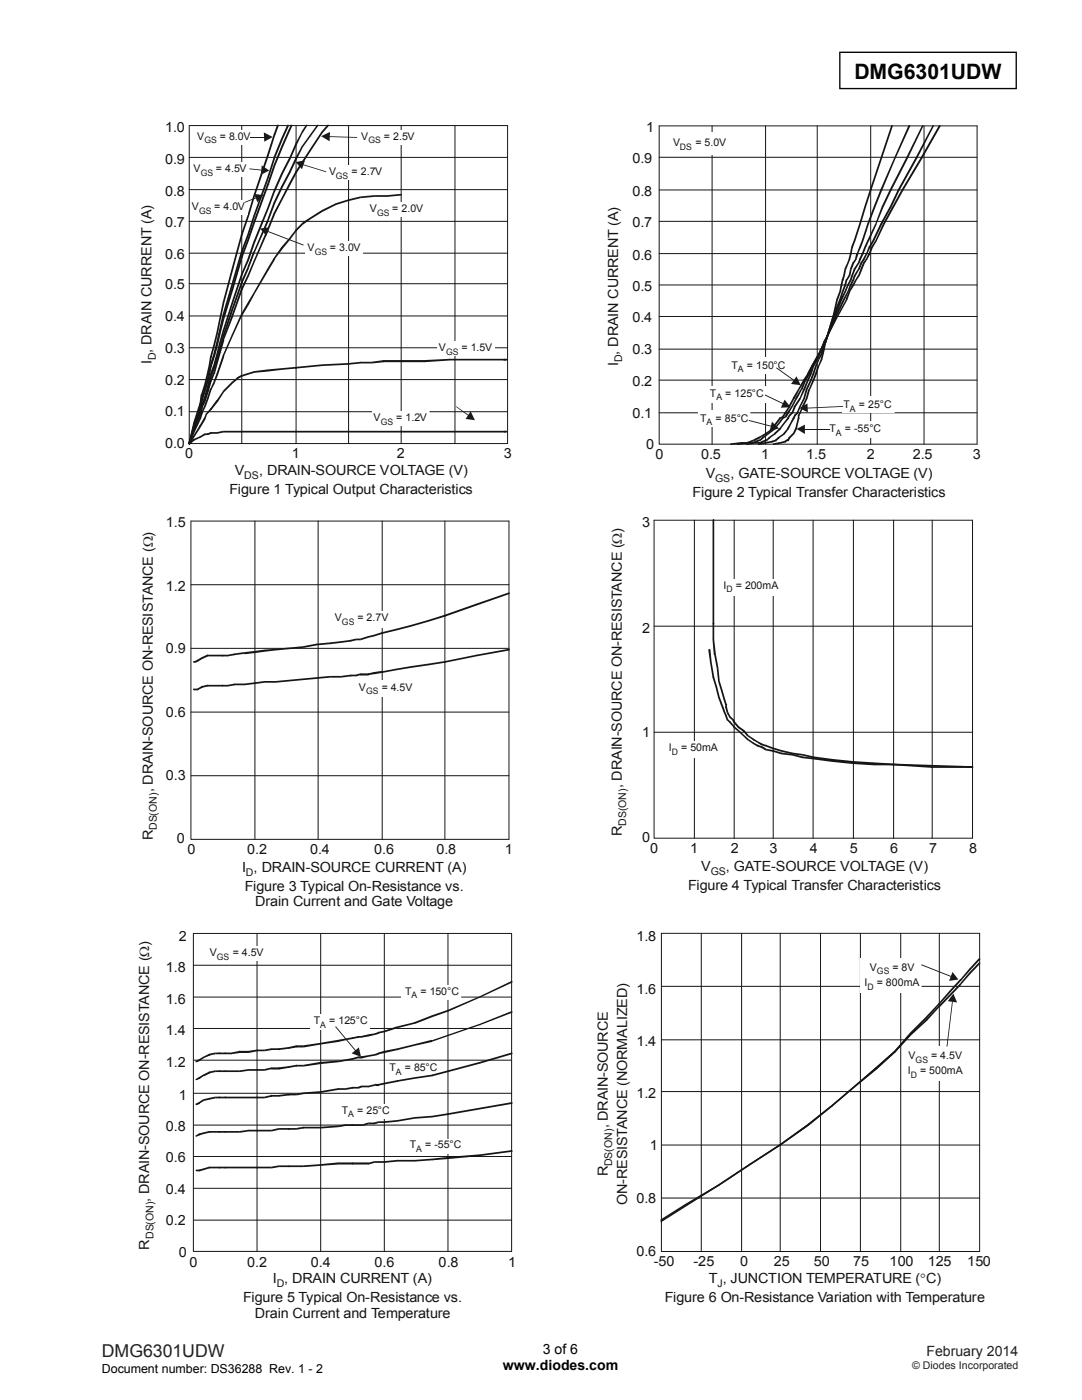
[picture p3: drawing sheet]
<svg xmlns="http://www.w3.org/2000/svg" width="216mm" height="279mm" viewBox="0 0 216 279" stroke-linecap="round" stroke-linejoin="round" font-family="sans-serif">
<defs><g id="words">
<text font-size="4.2" x="170.5" y="15.8">DMG6301UDW</text>
<text font-size="3.5" fill="#231f20" x="20.3" y="270.9">DMG6301UDW</text>
<g font-size="2.8" fill="#131516">
<text x="32.9" y="26.3">1.0</text>
<text x="128.9" y="26.3">1</text>
<text x="32.9" y="32.7">0.9</text>
<text x="126.2" y="32.6">0.9</text>
<text x="32.9" y="39">0.8</text>
<text x="126.2" y="39.1">0.8</text>
<text x="32.9" y="45.4">0.7</text>
<text x="126.2" y="45.3">0.7</text>
<text x="32.9" y="51.7">0.6</text>
<text x="126.2" y="51.8">0.6</text>
<text x="32.9" y="57.7">0.5</text>
<text x="126.2" y="58">0.5</text>
<text x="32.9" y="64.1">0.4</text>
<text x="126.2" y="64.3">0.4</text>
<text x="32.9" y="70.4">0.3</text>
<text x="126.2" y="70.7">0.3</text>
<text x="30.2" y="72.7" transform="rotate(-90 30.2 72.7)">I , DRAIN CURRENT (A)</text>
<text x="32.9" y="76.8">0.2</text>
<text x="123.3" y="73.1" transform="rotate(-90 123.3 73.1)">I , DRAIN CURRENT (A)</text>
<text x="126.2" y="77">0.2</text>
<text x="32.9" y="83.1">0.1</text>
<text x="126.2" y="83.4">0.1</text>
<text x="32.9" y="89.5">0.0</text>
<text x="128.9" y="89.7">0</text>
<text x="36.9" y="91.3">0</text>
<text x="46.9" y="94.8">V</text>
<text x="51.7" y="94.8">, DRAIN-SOURCE VOLTAGE (V)</text>
<text x="58.2" y="91.3">1</text>
<text x="79.2" y="91.3">2</text>
<text x="100.5" y="91.3">3</text>
<text x="130.8" y="91.6">0</text>
<text x="139.9" y="91.6">0.5</text>
<text x="140.8" y="95.3">V</text>
<text x="145.7" y="95.3">, GATE-SOURCE VOLTAGE (V)</text>
<text x="151.9" y="91.6">1</text>
<text x="160.9" y="91.6">1.5</text>
<text x="173" y="91.6">2</text>
<text x="182.1" y="91.6">2.5</text>
<text x="194.1" y="91.6">3</text>
<text x="45.8" y="98.6">Figure 1 Typical Output Characteristics</text>
<text x="138.2" y="99.1">Figure 2 Typical Transfer Characteristics</text>
<text x="33.1" y="105.3">1.5</text>
<text x="128.1" y="105.3">3</text>
<text x="33.1" y="117.9">1.2</text>
<text x="33.1" y="130.4">0.9</text>
<text x="128.1" y="126.2">2</text>
<text x="33.1" y="143">0.6</text>
<text x="128.1" y="147.2">1</text>
<text x="33.1" y="155.6">0.3</text>
<text x="30.5" y="158.1" transform="rotate(-90 30.5 158.1)">, DRAIN-SOURCE ON-RESISTANCE (Ω)</text>
<text x="124.1" y="157.3" transform="rotate(-90 124.1 157.3)">, DRAIN-SOURCE ON-RESISTANCE (Ω)</text>
<text x="30.5" y="167.7" transform="rotate(-90 30.5 167.7)">R</text>
<text x="124.1" y="166.9" transform="rotate(-90 124.1 166.9)">R</text>
<text x="35.3" y="168.2">0</text>
<text x="37.4" y="170.5">0</text>
<text x="48.3" y="173.9">I , DRAIN-SOURCE CURRENT (A)</text>
<text x="49.3" y="170.5">0.2</text>
<text x="61.9" y="170.5">0.4</text>
<text x="74.7" y="170.5">0.6</text>
<text x="87.1" y="170.5">0.8</text>
<text x="100.7" y="170.5">1</text>
<text x="128.1" y="168.1">0</text>
<text x="129.8" y="170.2">0</text>
<text x="137.7" y="170.2">1</text>
<text x="139.9" y="173.8">V</text>
<text x="144.8" y="173.8">, GATE-SOURCE VOLTAGE (V)</text>
<text x="145.8" y="170.2">2</text>
<text x="153.5" y="170.2">3</text>
<text x="161.6" y="170.2">4</text>
<text x="169.6" y="170.2">5</text>
<text x="177.6" y="170.2">6</text>
<text x="185.4" y="170.2">7</text>
<text x="193.4" y="170.2">8</text>
<text x="48.8" y="177.8">Figure 3 Typical On-Resistance vs.</text>
<text x="137.3" y="177.6">Figure 4 Typical Transfer Characteristics</text>
<text x="50.9" y="180.9">Drain Current and Gate Voltage</text>
<text x="35.7" y="187.7">2</text>
<text x="127" y="187.7">1.8</text>
<text x="33.1" y="194.1">1.8</text>
<text x="33.1" y="200.3">1.6</text>
<text x="127" y="198.3">1.6</text>
<text x="33.1" y="206.6">1.4</text>
<text x="127" y="208.8">1.4</text>
<text x="33.1" y="212.9">1.2</text>
<text x="35.7" y="219.5">1</text>
<text x="127" y="219">1.2</text>
<text x="33.1" y="225.7">0.8</text>
<text x="121.3" y="225.2" transform="rotate(-90 121.3 225.2)">, DRAIN-SOURCE</text>
<text x="33.1" y="232">0.6</text>
<text x="129.7" y="229.5">1</text>
<text x="29.8" y="239.9" transform="rotate(-90 29.8 239.9)">, DRAIN-SOURCE ON-RESISTANCE (Ω)</text>
<text x="33.1" y="238.3">0.4</text>
<text x="121.3" y="234.8" transform="rotate(-90 121.3 234.8)">R</text>
<text x="33.1" y="244.5">0.2</text>
<text x="125.1" y="240.5" transform="rotate(-90 125.1 240.5)">ON-RESISTANCE (NORMALIZED)</text>
<text x="127" y="240">0.8</text>
<text x="29.8" y="249.4" transform="rotate(-90 29.8 249.4)">R</text>
<text x="35.7" y="250.8">0</text>
<text x="127" y="250.6">0.6</text>
<text x="37.8" y="252.8">0</text>
<text x="49.3" y="252.8">0.2</text>
<text x="54.4" y="256">I , DRAIN CURRENT (A)</text>
<text x="62" y="252.8">0.4</text>
<text x="74.7" y="252.8">0.6</text>
<text x="87.5" y="252.8">0.8</text>
<text x="101.4" y="252.8">1</text>
<text x="130.5" y="252.7">-50</text>
<text x="138.4" y="252.7">-25</text>
<text x="141.5" y="256">T , JUNCTION TEMPERATURE ( C)</text>
<text x="147.7" y="252.7">0</text>
<text x="154.4" y="252.7">25</text>
<text x="162.4" y="252.7">50</text>
<text x="170.2" y="252.7">75</text>
<text x="177.5" y="252.7">100</text>
<text x="183.6" y="256">°</text>
<text x="185.1" y="252.7">125</text>
<text x="193" y="252.7">150</text>
<text x="48.5" y="259.9">Figure 5 Typical On-Resistance vs.</text>
<text x="50.9" y="263">Drain Current and Temperature</text>
<text x="132.7" y="259.8">Figure 6 On-Resistance Variation with Temperature</text>
</g>
<g font-size="2.8">
<text x="100.3" y="273.5">www.diodes.com</text>
<text x="108.3" y="270.2">3 of 6</text>
</g>
<text font-size="2.8" fill="#231f20" x="184.8" y="270.6">February 2014</text>
<text font-size="2.5" x="20.3" y="274">Document number: DS36288 Rev. 1 - 2</text>
<g font-size="2.1" fill="#131516">
<text x="39.4" y="27.9">V</text>
<text x="43.8" y="27.9">= 8.0V</text>
<text x="72.1" y="27.9">V</text>
<text x="76.6" y="27.9">= 2.5V</text>
<text x="134.3" y="29.2">V</text>
<text x="138.8" y="29.2">= 5.0V</text>
<text x="38.6" y="34.4">V</text>
<text x="43.1" y="34.4">= 4.5V</text>
<text x="65.7" y="35">V</text>
<text x="70.1" y="35">= 2.7V</text>
<text x="38.3" y="42">V</text>
<text x="42.7" y="42">= 4.0V</text>
<text x="73.8" y="42.3">V</text>
<text x="78.3" y="42.3">= 2.0V</text>
<text x="61.4" y="50.2">V</text>
<text x="65.8" y="50.2">= 3.0V</text>
<text x="31.1" y="71.9" transform="rotate(-90 31.1 71.9)">D</text>
<text x="87.6" y="70">V</text>
<text x="92.1" y="70">= 1.5V</text>
<text x="124.2" y="72.3" transform="rotate(-90 124.2 72.3)">D</text>
<text x="146" y="73.6">T</text>
<text x="149" y="73.6">= 150°C</text>
<text x="141.7" y="79.2">T</text>
<text x="144.7" y="79.2">= 125°C</text>
<text x="168.3" y="81.4">T</text>
<text x="171.4" y="81.4">= 25°C</text>
<text x="74.5" y="84">V</text>
<text x="79" y="84">= 1.2V</text>
<text x="139.7" y="84.2">T</text>
<text x="142.8" y="84.2">= 85°C</text>
<text x="165.5" y="86.2">T</text>
<text x="168.6" y="86.2">= -55°C</text>
<text x="48.7" y="95.6">DS</text>
<text x="142.7" y="96.2">GS</text>
<text x="144.4" y="117.5">I</text>
<text x="146.8" y="117.5">= 200mA</text>
<text x="66.8" y="124">V</text>
<text x="71.4" y="124">= 2.7V</text>
<text x="71.6" y="137.9">V</text>
<text x="76.2" y="137.9">= 4.5V</text>
<text x="133.5" y="149.9">I</text>
<text x="135.9" y="149.9">= 50mA</text>
<text x="31.3" y="165.7" transform="rotate(-90 31.3 165.7)">DS(ON)</text>
<text x="124.9" y="164.8" transform="rotate(-90 124.9 164.8)">DS(ON)</text>
<text x="49.1" y="174.8">D</text>
<text x="141.8" y="174.6">GS</text>
<text x="41.9" y="190.9">V</text>
<text x="46.5" y="190.9">= 4.5V</text>
<text x="172.5" y="196.8">I</text>
<text x="173.5" y="193.8">V</text>
<text x="175" y="196.8">= 800mA</text>
<text x="178.1" y="193.8">=</text>
<text x="179.9" y="193.8">8</text>
<text x="181.1" y="193.8">V</text>
<text x="80.8" y="198.5">T</text>
<text x="83.9" y="198.5">= 150°C</text>
<text x="62.6" y="204.4">T</text>
<text x="65.7" y="204.4">= 125°C</text>
<text x="77.7" y="213.8">T</text>
<text x="80.8" y="213.8">= 85°C</text>
<text x="181.2" y="214.4">I</text>
<text x="181.3" y="211.4">V</text>
<text x="183.6" y="214.4">= 500mA</text>
<text x="185.8" y="211.4">= 4.5V</text>
<text x="68.2" y="222.3">T</text>
<text x="71.3" y="222.3">= 25°C</text>
<text x="81.8" y="229.1">T</text>
<text x="84.8" y="229.1">= -55°C</text>
<text x="122.2" y="232.7" transform="rotate(-90 122.2 232.7)">DS(ON)</text>
<text x="30.6" y="247.3" transform="rotate(-90 30.6 247.3)">DS(ON)</text>
<text x="55.3" y="256.9">D</text>
<text x="143.2" y="256.9">J</text>
</g>
<text font-size="2.1" fill="#231f20" x="182" y="273.2">© Diodes Incorporated</text>
<g font-size="1.8" fill="#131516">
<text x="40.8" y="28.6">GS</text>
<text x="73.5" y="28.6">GS</text>
<text x="135.7" y="30">DS</text>
<text x="40" y="35.1">GS</text>
<text x="67" y="35.6">GS</text>
<text x="39.7" y="42.8">GS</text>
<text x="75.2" y="43">GS</text>
<text x="62.8" y="50.9">GS</text>
<text x="89" y="70.8">GS</text>
<text x="147.3" y="74.3">A</text>
<text x="142.9" y="79.9">A</text>
<text x="169.6" y="82.1">A</text>
<text x="76" y="84.8">GS</text>
<text x="141" y="84.8">A</text>
<text x="166.8" y="87">A</text>
<text x="145" y="118.2">D</text>
<text x="68.2" y="124.7">GS</text>
<text x="73" y="138.5">GS</text>
<text x="134.1" y="150.6">D</text>
<text x="43.2" y="191.5">GS</text>
<text x="173.1" y="197.5">D</text>
<text x="175" y="194.5">GS</text>
<text x="82.1" y="199.2">A</text>
<text x="63.9" y="205.2">A</text>
<text x="79" y="214.5">A</text>
<text x="181.8" y="215.1">D</text>
<text x="182.7" y="212.1">GS</text>
<text x="69.5" y="223">A</text>
<text x="83" y="229.9">A</text>
</g>
</g></defs>
<path d="M167.6 10.4h35.2v7.3h-35.2z" fill="none" stroke="#000" stroke-width=".26"/>
<path d="M91 81.2v-.1l2.6 1.7-.1 .2z" fill="#1f1a17"/>
<path d="M93.9 82.1l.9 1.8-1.9-.3 1-1.5 .9 1.8z" fill-rule="evenodd" fill="#1f1a17"/>
<path d="M65.6 27.3h5.6" fill="none" stroke="#1f1a17" stroke-width=".34"/>
<g fill="#1f1a17">
<path d="M64.1 27.2l1.7-.9v1.9z" fill-rule="evenodd"/>
<path d="M59 32.3l1.9-.3-.6 1.8z" fill-rule="evenodd"/>
</g>
<path d="M60.4 32.8l4.7 1.4v.2l-4.7-1.5z" fill="#1f1a17"/>
<g fill="none" stroke="#131516" stroke-width=".2">
<path d="M37.8 37.8h63.5M37.8 31.4h63.5M37.8 25.1h63.5v63.4h-63.5zM48.2 25.1v63.4M59.1 25.1v63.4M69.6 25.1v63.4M80.1 25.1v63.4M90.8 25.1v63.4M37.8 56.6h63.5M37.8 50.5h63.5M37.8 44.2h63.5M37.8 75.8h63.5"/>
<path d="M37.8 69.4h63.5M37.8 63.1h63.5M37.8 82.2h63.5"/>
</g>
<g fill="#131516">
<path d="M37.7 88.4l.2 .3-.3-.2zM37.7 88.4l.9-.8 .3 .2-1 .9zM38.6 87.6l.1 .2zM38.7 87.6l1.2-.5 .1 .2-1.2 .6zM39.9 87.1l.1-.1v.3z"/>
<path d="M39.8 87.2l.1-.1 .1 .2zM39.9 87.1l.9-.6 .2 .3-1 .5zM40.8 86.5l.1 .2zM40.9 86.5h.6v.3h-.6zM41.5 86.7l.1 .1zM41.4 86.5l.7-.3v.4l-.5 .2zM42.1 86.2l.1 .1-.1 .3z"/>
<path d="M41.9 86.4l.2-.2v.4zM42.1 86.2h1.2v.4h-1.2zM43.3 86.4v.2zM43.3 86.2l1.2-.2 .1 .3-1.3 .3zM44.5 86l.1 .1zM44.6 86h1.8v.3h-1.8zM46.4 86h1.8v.3h-1.8zM48.2 86h.2v.2l-.2 .1z"/>
<path d="M48.2 86v.3l-.1-.2zM48.2 86h2.5v.3h-2.5zM50.7 86h2.8v.3h-2.8zM53.5 86h2.8v.3h-2.8zM56.3 86h2.8v.3h-2.8zM59.1 86l.1 .1-.1 .2z"/>
<path d="M58.9 86h.2v.3l-.2-.1zM59.1 86h10.5v.3h-10.5zM69.6 86l.1 .1-.1 .2z"/>
<path d="M69.4 86h.2v.3l-.2-.1zM69.6 86h2.4v.3h-2.4zM72 86h2.1v.3h-2.1zM74.1 86h2.5v.3h-2.5zM76.6 86h1.6v.3h-1.6zM78.2 86h1.9v.3h-1.9zM80.1 86l.1 .1-.1 .2z"/>
<path d="M79.9 86h.2v.3l-.3-.2zM80.1 86h2.1v.3h-2.1zM82.2 86h2.4v.3h-2.4zM84.6 86h5.2v.3h-5.2zM89.8 86h5.8v.3h-5.8zM95.6 86h5.5v.3h-5.5zM101.1 86l.2 .1-.2 .2z"/>
<path d="M100.9 86l.1 .1-.1 .2zM100.6 86h.3v.3h-.3zM100.5 86l.1 .3-.2-.2z"/>
<path d="M37.7 88.4l.2 .2-.2 .1zM39.8 85l.3 .1-2.2 3.5-.2-.2zM39.9 84.9l.2 .2-.3-.1z"/>
<path d="M39.8 85l.3 .1-.2 .1zM40.7 83.4l.3 .2-.9 1.5-.3-.1zM40.9 83.4l.1 .2zM41 82.6l.3 .2-.3 .7-.3-.1zM41 82.6l.1 .1zM42 81.5l.2 .3-.9 1-.3-.2zM42 81.5h.2v.3z"/>
<path d="M42 81.5l.2 .3-.1 .1-.2-.2zM43.2 79.9l.3 .3-1.3 1.6-.2-.3zM43.3 80.1l.2 .1zM44.4 78.1l.3 .2-1.2 1.9-.3-.2zM44.4 78l.2 .2zM44.4 78l1.9-1.8 .2 .2-1.8 1.9zM46.3 76.2l.1 .1zM46.3 76.2l.9-.8 .3 .3-1 .7zM47.2 75.3l.1 .2zM47.2 75.3l1-.5 .1 .4-.9 .5zM48.2 74.8l.2 .1-.1 .3z"/>
<path d="M48.1 74.9l.1-.1 .1 .4-.2-.1zM48.2 74.8l2.5-.7 .1 .3-2.5 .8zM50.7 74.1v.1zM50.7 74.1l2.8-.4v.4l-2.7 .3zM53.5 73.7l2.8-.2v.3l-2.8 .3zM56.3 73.5l2.8-.3v.4l-2.8 .2zM59.1 73.2l.1 .2v.2z"/>
<path d="M58.9 73.3l.2-.1v.4h-.2zM59.1 73.2l5.2-.5v.3l-5.2 .6zM64.3 72.7v.2zM64.3 72.7l5.3-.2v.3l-5.3 .2zM69.6 72.5l.1 .1-.1 .2z"/>
<path d="M69.4 72.5l.2 .3-.2-.1zM69.5 72.5l2.5-.3v.3l-2.4 .3zM72 72.2v.2zM72 72.2h2.1v.3h-2.1zM74.1 72.4l.1 .1zM74.1 72.2l2.5-.3 .1 .4-2.5 .2zM76.6 71.9v.1zM76.6 71.9h1.6v.4h-1.6zM78.2 71.9h1.9v.4h-1.9zM80.1 71.9l.1 .1-.1 .3z"/>
<path d="M79.8 72l.3-.1v.4zM80.1 71.9h2.1v.4h-2.1zM82.2 71.9h2.4v.4h-2.4zM84.6 72v.3zM84.6 71.9l5.2-.3v.3l-5.2 .4zM89.8 71.6v.2zM89.8 71.6h5.8v.3h-5.8zM95.6 71.6h5.5v.3h-5.5zM101.1 71.6l.2 .1v.2h-.2z"/>
<path d="M100.9 71.6l.1 .2-.1 .1zM100.6 71.6h.3v.3h-.3zM100.4 71.8l.2-.2v.3z"/>
<path d="M37.6 88.4l.3 .2h-.3zM38.5 86.1l.4 .1-1 2.4-.3-.2zM38.5 86.1h.2zM39.8 83.4l.3 .1-1.2 2.7-.4-.1zM39.8 83.4h.2l.1 .1z"/>
<path d="M39.8 83.4l.3 .1-.2 .1zM40.1 82.3l.4 .1-.4 1.1-.3-.1zM40.1 82.3l.2 .1zM40.7 81l.3 .2-.6 1.3-.3-.2zM40.9 81.1l.1 .1zM41.3 79.5l.3 .1-.6 1.6-.3-.2zM41.5 79.5l.1 .1zM41.9 77.6l.3 .1-.6 1.9-.3-.1zM41.9 77.6l.2-.2 .1 .3z"/>
<path d="M42 77.6l.2 .1-.1 .1-.2-.1zM42.6 76.3l.3 .1-.7 1.3-.2-.1zM42.7 76.3l.2 .1zM43.2 74.7l.3 .1-.6 1.5h-.3zM43.3 74.7l.2 .1zM44.4 70.9l.4 .2-1.3 3.7-.3-.1zM44.4 70.9l.2 .1zM46.3 66.7l.2 .2-1.8 4.2-.3-.2zM46.3 66.7l.1 .1zM48.1 62.7l.3 .1-1.9 4.1-.2-.2zM48.1 62.7l.2-.1 .1 .2z"/>
<path d="M48.1 62.7l.3 .2h-.2zM49.3 60.5l.4 .3-1.3 2.1-.3-.2zM50.6 58.4l.3 .2-1.2 2.2-.4-.3zM53.3 53.7l.4 .1-2.8 4.8-.3-.2zM54.6 51.5l.3 .2-1.2 2.1-.4-.1zM54.6 51.5l.2 .1zM56.1 49.3l.4 .3-1.7 2.1-.2-.2zM56.1 49.3l.2 .2zM57.7 47.5l.3 .2-1.5 1.9-.4-.3zM57.8 47.6l.2 .1zM58.9 46l.3 .1-1.2 1.6-.3-.2zM58.9 46l.3-.1v.1v.1z"/>
<path d="M58.9 45.9l.3 .2-.1 .1-.2-.1zM60.2 44.6l.2 .3-1.2 1.2-.3-.2zM60.2 44.5l.1 .2zM60.2 44.5l1.5-1 .3 .3-1.6 1.1zM61.7 43.5l.2 .2zM61.7 43.5l2.5-1.6 .2 .3-2.4 1.6zM64.2 41.9l.1 .2zM64.2 41.9l2.8-1.3 .1 .3-2.7 1.3zM67 40.6l.1 .1zM67 40.6l2.5-.8 .1 .3-2.5 .8zM69.5 39.8l.2 .1v.1l-.1 .1z"/>
<path d="M69.4 39.9l.1-.1 .1 .3zM69.5 39.8l2.4-.6 .1 .3-2.4 .6zM71.9 39.2l.1 .2zM72 39.2l2.7-.3 .1 .4-2.8 .2zM74.7 38.9l.1 .2zM74.8 38.9h2.5v.4h-2.5zM77.3 39.1v.2zM77.3 38.9l2.7-.2 .1 .3-2.8 .3zM80 38.7l.2 .2-.1 .1z"/>
<path d="M37.6 88.4l.3 .2-.1 .1zM38.5 85.6h.4l-1 3-.3-.2zM38.5 85.6h.2zM39.8 82.6l.3 .2-1.2 2.8h-.4zM39.8 82.6l.2-.1 .1 .3z"/>
<path d="M39.8 82.7l.3 .1h-.2zM40.1 81.3l.4 .1-.4 1.4-.3-.1zM40.1 81.3h.2zM40.7 80l.3 .2-.6 1.2-.3-.1zM40.9 80.1l.1 .1zM41.3 78.1l.3 .1-.6 1.9-.3-.1zM41.5 78.2h.1zM41.9 76l.3 .1-.6 2.1-.3-.1zM41.9 76l.2-.1 .1 .2z"/>
<path d="M41.9 76l.3 .1-.1 .2zM42.6 74.4l.3 .1-.7 1.6-.3-.1zM42.7 74.5h.2zM43.2 72.3l.3 .1-.6 2.1-.3-.1zM43.8 70.2l.3 .1-.6 2.1-.3-.1zM43.9 70.3h.2zM44.4 67.8l.4 .1-.7 2.4-.3-.1zM44.4 67.8h.2zM46.2 63l.3 .1-1.8 4.8-.3-.1zM46.4 63.1h.1zM48.1 57.6l.3 .2-1.9 5.3-.3-.1zM48.2 57.6h.1l.1 .2-.3-.2z"/>
<path d="M48.1 57.6l.3 .2-.2 .1zM49.3 55l.4 .1-1.3 2.7-.3-.2zM49.5 55.1h.2zM50.6 52l.3 .2-1.2 2.9-.4-.1zM50.6 52l.1 .1zM53.3 45.7l.4 .2-2.8 6.3-.3-.2zM53.5 45.8l.2 .1zM54.6 42.5l.3 .2-1.2 3.1-.4-.1zM54.6 42.5l.2 .1zM56.1 39.6l.4 .1-1.6 3-.3-.2zM57.6 36.7l.4 .1-1.5 2.9-.4-.1zM57.8 36.7l.2 .1zM58.9 34.3l.3 .2-1.2 2.3-.4-.1zM58.9 34.3l.3-.1v.3z"/>
<path d="M58.9 34.3l.3 .2h-.1zM61.7 30l.3 .2-2.8 4.3-.3-.2zM61.7 30l.2 .1zM64.2 26.2l.2 .3-2.4 3.7-.3-.2zM64.2 26.2l.1 .2zM65.3 24.9l.3 .2-1.2 1.4-.2-.3zM65.3 24.9h.3v.2z"/>
<path d="M37.6 88.4l.3 .2-.1 .1zM38.5 85.6h.4l-1 3-.3-.2zM38.5 85.6h.2zM39.8 82.3l.3 .2-1.2 3.1h-.4zM39.8 82.3h.2l.1 .2z"/>
<path d="M39.8 82.3l.3 .1-.1 .2h-.1zM40.1 81.1l.4 .1-.4 1.2-.3-.1zM40.1 81l.2 .1zM40.7 79.5l.3 .1-.6 1.6-.3-.2zM40.9 79.5l.1 .1zM41.3 77.6l.3 .1-.6 1.9-.3-.1zM41.5 77.6l.1 .1zM41.9 75.2l.3 .1-.6 2.4-.3-.1zM42 75.1l.2 .1v.1l-.3-.1z"/>
<path d="M41.9 75.2l.3 .1-.1 .1zM42.6 73.4l.3 .1-.7 1.8-.3-.1zM43.2 71.5l.3 .1-.6 1.9-.3-.1zM43.3 71.5l.2 .1zM43.8 69.4l.3 .1-.6 2.1-.3-.1zM43.9 69.4l.2 .1zM44.4 67h.4l-.7 2.5-.3-.1zM44.4 67h.2zM46.2 61.6l.3 .2-1.7 5.3-.4-.1zM48.1 56.4l.3 .1-1.9 5.3-.3-.2zM48.2 56.2h.1l.1 .3-.3-.1z"/>
<path d="M48.1 56.3l.3 .2h-.2zM49.3 53.4l.4 .2-1.3 2.9-.3-.2zM49.5 53.5l.2 .1zM50.5 50.2l.4 .2-1.2 3.1-.4-.1zM50.5 50.2l.2 .1zM53.3 43.9l.4 .1-2.8 6.4-.3-.2zM53.5 43.9l.2 .1zM54.6 40.4l.3 .2-1.2 3.3h-.4zM54.6 40.4l.2 .1zM56.1 37.2l.4 .1-1.6 3.3-.3-.2zM56.1 37.2l.2 .1zM57.6 34.3l.4 .2-1.5 2.8-.4-.1zM57.8 34.4l.2 .1zM58.9 31.6l.3 .2-1.2 2.7-.4-.2zM58.9 31.6l.3-.1v.3z"/>
<path d="M58.9 31.6l.3 .2h-.2zM60.2 29.2l.2 .2-1.2 2.4-.3-.2zM60.2 29.2l.1 .1zM61.7 27.1l.3 .2-1.6 2.1-.2-.2zM61.9 27.2l.1 .1zM63.2 25l.3 .1-1.5 2.2-.3-.2zM63.2 25l.3-.1 .1 .2h-.1z"/>
<path d="M37.6 88.5l.3 .1-.1 .1zM38.5 85.3l.4 .1-1 3.2-.3-.1zM38.5 85.3h.2zM39.8 82.1l.3 .2-1.2 3.1-.4-.1zM39.9 82h.1l.1 .3-.3-.2z"/>
<path d="M39.8 82.1l.3 .1-.1 .1h-.1zM40.1 80.8l.4 .1-.4 1.3-.3-.1zM40.1 80.8h.2zM40.7 79.2l.3 .1-.6 1.6-.3-.1zM40.9 79.2l.1 .1zM41.3 77.1l.3 .1-.6 2.1-.3-.1zM41.5 77.1l.1 .1zM41.9 74.7h.3l-.6 2.5-.3-.1zM42 74.6l.2 .1h-.3z"/>
<path d="M41.9 74.7l.3 .1-.1 .1zM42.6 72.8l.3 .2-.7 1.8-.3-.1zM42.7 72.9l.2 .1zM43.2 70.7l.3 .1-.6 2.1-.3-.1zM43.3 70.8h.2zM43.8 68.3l.3 .1-.6 2.4-.3-.1zM44.4 65.9l.4 .1-.7 2.4-.3-.1zM44.4 65.9h.2zM46.2 60.3l.3 .1-1.7 5.6-.4-.1zM48.1 54.8h.3l-1.9 5.6-.3-.1zM48.1 54.8l.2-.2 .1 .2z"/>
<path d="M48.1 54.8h.3l-.2 .1zM49.3 51.8l.4 .2-1.3 2.8h-.3zM49.5 51.9l.2 .1zM50.5 48.3l.4 .2-1.2 3.5-.4-.2zM50.5 48.3l.2 .1zM53.3 41.5l.4 .1-2.8 6.9-.4-.2zM53.5 41.5l.2 .1zM54.6 38l.3 .1-1.2 3.5-.4-.1zM54.6 38l.2 .1zM56.1 34.5l.4 .2-1.6 3.5-.3-.2zM56.1 34.5l.2 .1zM57.6 31.6l.4 .2-1.5 2.9-.4-.2zM57.8 31.7l.2 .1zM58.9 28.7l.3 .2-1.2 2.9-.4-.1zM58.9 28.7l.3-.1v.3z"/>
<path d="M58.9 28.7l.3 .2-.2 .1zM60.2 26.3l.2 .1-1.2 2.5-.3-.2zM60.2 26.2l.1 .2zM61 25l.3 .1-.9 1.4-.2-.3zM61 25h.4l-.1 .1z"/>
<path d="M37.6 88.5l.3 .1-.1 .1zM38.5 85l.4 .1-1 3.5-.3-.1zM38.5 85h.2zM39.8 81.3l.3 .1-1.2 3.7-.4-.1zM39.8 81.3l.2-.1 .1 .1v.1z"/>
<path d="M39.8 81.3l.3 .1-.3 .1zM40 79.7l.5 .1-.4 1.6-.3-.1zM40 79.7l.3 .1zM40.7 77.9l.3 .1-.5 1.8-.4-.1zM40.9 78h.1zM41.3 75.8h.3l-.6 2.2-.3-.1zM41.5 75.8h.1zM41.9 73.1l.3 .1-.6 2.6h-.3zM42 73h.2v.2l-.3-.1z"/>
<path d="M41.9 73l.3 .2-.1 .1zM42.6 70.9l.3 .2-.7 2.1-.3-.2zM43.2 68.8l.3 .1-.6 2.2-.3-.2zM43.3 68.9h.2zM43.8 66.2l.3 .1-.6 2.6-.3-.1zM44.4 63.6h.4l-.7 2.7-.3-.1zM44.4 63.5l.2 .1zM46.2 57.6l.3 .2-1.7 5.8-.4-.1zM46.4 57.7l.1 .1zM48.1 51.3l.3 .1-1.9 6.4-.3-.2zM48.2 51.2l.2 .2-.3-.1z"/>
<path d="M48.1 51.3l.3 .1-.1 .1h-.2zM49.3 47.8l.4 .2-1.3 3.4-.3-.1zM50.5 44.3l.4 .2-1.2 3.5-.4-.2zM53.3 36.7l.4 .1-2.8 7.7-.4-.2zM53.5 36.7l.2 .1zM54.6 32.9l.3 .2-1.2 3.7-.4-.1zM54.6 32.9l.2 .1zM56.1 29.2l.4 .2-1.6 3.7-.3-.2zM56.1 29.2l.2 .1zM57.6 25.7l.4 .2-1.5 3.5-.4-.2zM57.8 25.8l.2 .1zM58 25l.3 .1-.3 .8-.4-.1zM58 25l.2-.1 .1 .2z"/>
<path d="M37.6 88.5l.3 .1-.1 .1zM38.5 85l.4 .1-1 3.5-.3-.1zM38.5 85h.2zM39.8 81.3l.3 .1-1.2 3.7-.4-.1zM39.8 81.3l.2-.1 .1 .1v.1z"/>
<path d="M39.8 81.3l.3 .1-.3 .1zM40 79.7l.5 .1-.4 1.6-.3-.1zM40 79.7l.3 .1zM40.7 77.9l.3 .1-.5 1.8-.4-.1zM40.9 78h.1zM41.3 75.8h.3l-.6 2.2-.3-.1zM41.5 75.8h.1zM41.9 72.8l.3 .1-.6 2.9h-.3zM41.9 72.8l.2-.1 .1 .2z"/>
<path d="M41.9 72.8l.3 .1-.1 .1zM42.6 70.7l.3 .1-.7 2.1-.3-.1zM42.7 70.8h.2zM43.2 68.3l.3 .1-.6 2.4-.3-.1zM43.3 68.4h.2zM43.8 65.7l.3 .1-.6 2.6-.3-.1zM43.9 65.7l.2 .1zM44.4 62.7l.4 .1-.7 3-.3-.1zM44.4 62.7l.2 .1zM46.2 56.6l.3 .1-1.7 6.1-.4-.1zM46.4 56.6l.1 .1zM48.1 50.2l.3 .2-1.9 6.3-.3-.1zM48.1 50.2l.2-.1 .1 .3z"/>
<path d="M48.1 50.2l.3 .2h-.3zM49.3 46.8l.4 .1-1.3 3.5-.3-.2zM49.5 46.8l.2 .1zM50.5 43.1l.4 .1-1.2 3.7-.4-.1zM50.5 43.1h.2zM53.3 35.4l.4 .1-2.8 7.7-.4-.1zM53.5 35.4l.2 .1zM54.6 31.4l.3 .1-1.2 4-.4-.1zM54.6 31.3l.2 .1zM56.1 27.6l.4 .2-1.6 3.7-.3-.2zM56.1 27.6l.2 .1zM57.3 25l.3 .1-1.1 2.7-.4-.2zM57.3 25l.3-.1v.2z"/>
<path d="M37.6 88.5l.3 .1-.1 .1zM38.5 84.5h.4l-1 4.1-.3-.1zM38.5 84.5h.2zM39.8 80.5l.3 .2-1.2 3.9-.4-.1zM39.8 80.5l.2-.1 .1 .3z"/>
<path d="M39.8 80.6h.3l-.1 .2zM40 78.7h.5l-.4 1.9h-.3zM40 78.7h.3zM40.7 76.8l.3 .1-.5 1.9-.4-.2zM40.9 76.9h.1zM41.3 74.4l.3 .1-.6 2.4-.3-.1zM41.5 74.5h.1zM41.6 72.9h.4l-.4 1.6-.3-.1zM41.9 71.3h.3l-.2 1.6h-.4zM42 71.1l.2 .2h-.3z"/>
<path d="M41.9 71.3l.3 .1h-.1zM42.6 68.8l.3 .1-.7 2.5-.3-.1zM43.2 66.4l.3 .1-.6 2.4-.3-.1zM43.3 66.5h.2zM43.8 63.6h.3l-.6 2.9-.3-.1zM43.9 63.6h.2zM44.4 60.3l.4 .1-.7 3.2h-.3zM44.4 60.3h.2zM46.2 53.7h.3l-1.7 6.7-.4-.1zM46.4 53.7h.1zM48.1 46.8l.3 .1-1.9 6.8h-.3zM48.2 46.6h.1l.1 .3-.3-.1z"/>
<path d="M48.1 46.8l.3 .1-.2 .1zM49.3 43.1l.4 .1-1.3 3.7-.3-.1zM49.5 43.1l.2 .1zM50.5 39.1l.4 .1-1.2 4-.4-.1zM50.5 39.1h.2zM53.3 30.8l.4 .2-2.8 8.2-.4-.1zM53.5 30.9l.2 .1zM54.6 26.8l.3 .1-1.2 4.1-.4-.2zM54.6 26.8l.2 .1zM55.3 25l.3 .1-.7 1.9-.3-.2zM55.4 24.9h.1l.1 .2-.3-.1z"/>
</g>
<g fill="#fff">
<path d="M74.2 82.1l.1 2.9z"/>
<path d="M74.2 82.1h.2v2.9h-.2z"/>
<path d="M74.3 82.1h.2v2.9h-.2z"/>
<path d="M74.4 82.1h.1v2.9h-.1z"/>
<path d="M74.5 82.1h.1v2.9h-.1z"/>
<path d="M74.5 82.1h.2v2.9h-.2z"/>
<path d="M74.6 82.1h.2v2.9h-.2z"/>
<path d="M74.7 82.1h.2v2.9h-.2z"/>
<path d="M74.8 82.1h.2v2.9h-.2z"/>
<path d="M74.9 82.1h.2v2.9h-.2z"/>
<path d="M75 82.1h.1v2.9h-.1z"/>
<path d="M75.1 82.1h.1v2.9h-.1z"/>
<path d="M75.1 82.1h.2v2.9h-.2z"/>
<path d="M75.2 82.1h.2v2.9h-.2z"/>
<path d="M75.3 82.1h.2v2.9h-.2z"/>
<path d="M75.4 82.1h.2v2.9h-.2z"/>
<path d="M75.5 82.1h.1v2.9h-.1z"/>
<path d="M75.6 82.1h.1v2.9h-.1z"/>
<path d="M75.6 82.1h.2v2.9h-.2z"/>
<path d="M75.7 82.1h.2v2.9h-.2z"/>
<path d="M75.8 82.1h.2v2.9h-.2z"/>
<path d="M75.9 82.1h.2v2.9h-.2z"/>
<path d="M76 82.1h.2v2.9h-.2z"/>
<path d="M76.1 82.1h.1v2.9h-.1z"/>
<path d="M76.2 82.1h.1v2.9h-.1z"/>
<path d="M76.2 82.1h.2v2.9h-.2z"/>
<path d="M76.3 82.1h.2v2.9h-.2z"/>
<path d="M76.4 82.1h.2v2.9h-.2z"/>
<path d="M76.5 82.1h.2v2.9h-.2z"/>
<path d="M76.6 82.1h.2v2.9h-.2z"/>
<path d="M76.7 82.1h.1v2.9h-.1z"/>
<path d="M76.8 82.1h.1v2.9h-.1z"/>
<path d="M76.8 82.1h.2v2.9h-.2z"/>
<path d="M76.9 82.1h.2v2.9h-.2z"/>
<path d="M77 82.1h.2v2.9h-.2z"/>
<path d="M77.1 82.1h.2v2.9h-.2z"/>
<path d="M77.2 82.1h.1v2.9h-.1z"/>
<path d="M77.3 82.1h.1v2.9h-.1z"/>
<path d="M77.3 82.1h.2v2.9h-.2z"/>
<path d="M77.4 82.1h.2v2.9h-.2z"/>
<path d="M77.5 82.1h.2v2.9h-.2z"/>
<path d="M77.6 82.1h.2v2.9h-.2z"/>
<path d="M77.7 82.1h.2v2.9h-.2z"/>
<path d="M77.8 82.1h.1v2.9h-.1z"/>
<path d="M77.9 82.1h.1v2.9h-.1z"/>
<path d="M77.9 82.1h.2v2.9h-.2z"/>
<path d="M78 82.1h.2v2.9h-.2z"/>
<path d="M78.1 82.1h.2v2.9h-.2z"/>
<path d="M78.2 82.1h.2v2.9h-.2z"/>
<path d="M78.3 82.1h.1v2.9h-.1z"/>
<path d="M78.4 82.1h.1v2.9h-.1z"/>
<path d="M78.4 82.1h.2v2.9h-.2z"/>
<path d="M78.5 82.1h.2v2.9h-.2z"/>
<path d="M78.6 82.1h.2v2.9h-.2z"/>
<path d="M78.7 82.1h.2v2.9h-.2z"/>
<path d="M78.8 82.1h.2v2.9h-.2z"/>
<path d="M78.9 82.1h.1v2.9h-.1z"/>
<path d="M79 82.1h.1v2.9h-.1z"/>
<path d="M79 82.1h.2v2.9h-.2z"/>
<path d="M79.1 82.1h.2v2.9h-.2z"/>
<path d="M79.2 82.1h.2v2.9h-.2z"/>
<path d="M79.3 82.1h.2v2.9h-.2z"/>
<path d="M79.4 82.1h.1v2.9h-.1z"/>
<path d="M79.5 82.1h.1v2.9h-.1z"/>
<path d="M79.5 82.1h.2v2.9h-.2z"/>
<path d="M79.6 82.1h.2v2.9h-.2z"/>
<path d="M79.7 82.1h.2v2.9h-.2z"/>
<path d="M79.8 82.1h.2v2.9h-.2z"/>
<path d="M79.9 82.1h.2v2.9h-.2z"/>
<path d="M80 82.1h.1v2.9h-.1z"/>
<path d="M80.1 82.1h.1v2.9h-.1z"/>
<path d="M80.1 82.1h.2v2.9h-.2z"/>
<path d="M80.2 82.1h.2v2.9h-.2z"/>
<path d="M80.3 82.1h.2v2.9h-.2z"/>
<path d="M80.4 82.1h.2v2.9h-.2z"/>
<path d="M80.5 82.1h.1v2.9h-.1z"/>
<path d="M80.6 82.1h.1v2.9h-.1z"/>
<path d="M80.6 82.1h.2v2.9h-.2z"/>
<path d="M80.7 82.1h.2v2.9h-.2z"/>
<path d="M80.8 82.1h.2v2.9h-.2z"/>
<path d="M80.9 82.1h.2v2.9h-.2z"/>
<path d="M81 82.1h.2v2.9h-.2z"/>
<path d="M81.1 82.1h.1v2.9h-.1z"/>
<path d="M81.2 82.1h.1v2.9h-.1z"/>
<path d="M81.2 82.1h.2v2.9h-.2z"/>
<path d="M81.3 82.1h.2v2.9h-.2z"/>
<path d="M81.4 82.1h.2v2.9h-.2z"/>
<path d="M81.5 82.1h.2v2.9h-.2z"/>
<path d="M81.6 82.1h.1v2.9h-.1z"/>
<path d="M81.7 82.1h.1v2.9h-.1z"/>
<path d="M81.7 82.1h.2v2.9h-.2z"/>
<path d="M81.8 82.1h.2v2.9h-.2z"/>
<path d="M81.9 82.1h.2v2.9h-.2z"/>
<path d="M82 82.1h.2v2.9h-.2z"/>
<path d="M82.1 82.1h.2v2.9h-.2z"/>
<path d="M82.2 82.1h.1v2.9h-.1z"/>
<path d="M82.3 82.1h.1v2.9h-.1z"/>
<path d="M82.3 82.1h.2v2.9h-.2z"/>
<path d="M82.4 82.1h.2v2.9h-.2z"/>
<path d="M82.5 82.1h.2v2.9h-.2z"/>
<path d="M82.6 82.1h.2v2.9h-.2z"/>
<path d="M82.7 82.1h.1v2.9h-.1z"/>
<path d="M82.8 82.1h.1v2.9h-.1z"/>
<path d="M82.8 82.1h.2v2.9h-.2z"/>
<path d="M82.9 82.1h.2v2.9h-.2z"/>
<path d="M83 82.1h.2v2.9h-.2z"/>
<path d="M83.1 82.1h.2v2.9h-.2z"/>
<path d="M83.2 82.1h.2v2.9h-.2z"/>
<path d="M83.3 82.1h.1v2.9h-.1z"/>
<path d="M83.4 82.1h.1v2.9h-.1z"/>
<path d="M83.4 82.1h.2v2.9h-.2z"/>
<path d="M83.5 82.1h.2v2.9h-.2z"/>
<path d="M83.6 82.1h.2v2.9h-.2z"/>
<path d="M83.7 82.1h.2v2.9h-.2z"/>
<path d="M83.8 82.1h.1v2.9h-.1z"/>
<path d="M83.9 82.1h.1v2.9h-.1z"/>
<path d="M83.9 82.1h.2v2.9h-.2z"/>
<path d="M84 82.1h.2v2.9h-.2z"/>
<path d="M84.1 82.1h.2v2.9h-.2z"/>
<path d="M84.2 82.1h.2v2.9h-.2z"/>
<path d="M84.3 82.1h.2v2.9h-.2z"/>
<path d="M84.4 82.1h.1v2.9h-.1z"/>
<path d="M84.5 82.1h.1v2.9h-.1z"/>
<path d="M84.5 82.1h.2v2.9h-.2z"/>
<path d="M84.6 82.1h.2v2.9h-.2z"/>
<path d="M84.7 82.1h.2v2.9h-.2z"/>
<path d="M84.8 82.1h.2v2.9h-.2z"/>
<path d="M84.9 82.1h.1v2.9h-.1z"/>
<path d="M85 82.1h.1v2.9h-.1z"/>
<path d="M85 82.1h.2v2.9h-.2z"/>
<path d="M85.1 82.1h.2v2.9h-.2z"/>
<path d="M85.2 82.1h.2v2.9h-.2z"/>
<path d="M85.3 82.1h.2v2.9h-.2z"/>
<path d="M85.4 82.1h.2v2.9h-.2z"/>
<path d="M85.5 82.1h.1v2.9h-.1z"/>
<path d="M85.6 82.1v2.9z"/>
<path d="M87.2 68.1l.1 2.8z"/>
<path d="M87.2 68.1h.2v2.8h-.2z"/>
<path d="M87.3 68.1h.2v2.8h-.2z"/>
<path d="M87.4 68.1h.2v2.8h-.2z"/>
<path d="M87.5 68.1h.2v2.8h-.2z"/>
<path d="M87.6 68.1h.2v2.8h-.2z"/>
<path d="M87.7 68.1h.1v2.8h-.1z"/>
<path d="M87.8 68.1h.1v2.8h-.1z"/>
<path d="M87.8 68.1h.2v2.8h-.2z"/>
<path d="M87.9 68.1h.2v2.8h-.2z"/>
<path d="M88 68.1h.2v2.8h-.2z"/>
<path d="M88.1 68.1h.2v2.8h-.2z"/>
<path d="M88.2 68.1h.1v2.8h-.1z"/>
<path d="M88.3 68.1h.1v2.8h-.1z"/>
<path d="M88.3 68.1h.2v2.8h-.2z"/>
<path d="M88.4 68.1h.2v2.8h-.2z"/>
<path d="M88.5 68.1h.2v2.8h-.2z"/>
<path d="M88.6 68.1h.2v2.8h-.2z"/>
<path d="M88.7 68.1h.2v2.8h-.2z"/>
<path d="M88.8 68.1h.1v2.8h-.1z"/>
<path d="M88.9 68.1h.1v2.8h-.1z"/>
<path d="M88.9 68.1h.2v2.8h-.2z"/>
<path d="M89 68.1h.2v2.8h-.2z"/>
<path d="M89.1 68.1h.2v2.8h-.2z"/>
<path d="M89.2 68.1h.2v2.8h-.2z"/>
<path d="M89.3 68.1h.2v2.8h-.2z"/>
<path d="M89.4 68.1h.1v2.8h-.1z"/>
<path d="M89.5 68.1h.1v2.8h-.1z"/>
<path d="M89.5 68.1h.2v2.8h-.2z"/>
<path d="M89.6 68.1h.2v2.8h-.2z"/>
<path d="M89.7 68.1h.2v2.8h-.2z"/>
<path d="M89.8 68.1h.2v2.8h-.2z"/>
<path d="M89.9 68.1h.1v2.8h-.1z"/>
<path d="M90 68.1h.1v2.8h-.1z"/>
<path d="M90 68.1h.2v2.8h-.2z"/>
<path d="M90.1 68.1h.2v2.8h-.2z"/>
<path d="M90.2 68.1h.2v2.8h-.2z"/>
<path d="M90.3 68.1h.2v2.8h-.2z"/>
<path d="M90.4 68.1h.2v2.8h-.2z"/>
<path d="M90.5 68.1h.1v2.8h-.1z"/>
<path d="M90.6 68.1h.1v2.8h-.1z"/>
<path d="M90.6 68.1h.2v2.8h-.2z"/>
<path d="M90.7 68.1h.2v2.8h-.2z"/>
<path d="M90.8 68.1h.2v2.8h-.2z"/>
<path d="M90.9 68.1h.1v2.8h-.1z"/>
<path d="M91 68.1h.1v2.8h-.1z"/>
<path d="M91 68.1h.2v2.8h-.2z"/>
<path d="M91.1 68.1h.2v2.8h-.2z"/>
<path d="M91.2 68.1h.2v2.8h-.2z"/>
<path d="M91.3 68.1h.2v2.8h-.2z"/>
<path d="M91.4 68.1h.1v2.8h-.1z"/>
<path d="M91.5 68.1h.1v2.8h-.1z"/>
<path d="M91.5 68.1h.2v2.8h-.2z"/>
<path d="M91.6 68.1h.2v2.8h-.2z"/>
<path d="M91.7 68.1h.2v2.8h-.2z"/>
<path d="M91.8 68.1h.2v2.8h-.2z"/>
<path d="M91.9 68.1h.2v2.8h-.2z"/>
<path d="M92 68.1h.1v2.8h-.1z"/>
<path d="M92.1 68.1h.1v2.8h-.1z"/>
<path d="M92.1 68.1h.2v2.8h-.2z"/>
<path d="M92.2 68.1h.2v2.8h-.2z"/>
<path d="M92.3 68.1h.2v2.8h-.2z"/>
<path d="M92.4 68.1h.2v2.8h-.2z"/>
<path d="M92.5 68.1h.1v2.8h-.1z"/>
<path d="M92.6 68.1h.1v2.8h-.1z"/>
<path d="M92.6 68.1h.2v2.8h-.2z"/>
<path d="M92.7 68.1h.2v2.8h-.2z"/>
<path d="M92.8 68.1h.2v2.8h-.2z"/>
<path d="M92.9 68.1h.2v2.8h-.2z"/>
<path d="M93 68.1h.2v2.8h-.2z"/>
<path d="M93.1 68.1h.1v2.8h-.1z"/>
<path d="M93.2 68.1h.1v2.8h-.1z"/>
<path d="M93.2 68.1h.2v2.8h-.2z"/>
<path d="M93.3 68.1h.2v2.8h-.2z"/>
<path d="M93.4 68.1h.2v2.8h-.2z"/>
<path d="M93.5 68.1h.2v2.8h-.2z"/>
<path d="M93.6 68.1h.1v2.8h-.1z"/>
<path d="M93.7 68.1h.1v2.8h-.1z"/>
<path d="M93.7 68.1h.2v2.8h-.2z"/>
<path d="M93.8 68.1h.2v2.8h-.2z"/>
<path d="M93.9 68.1h.2v2.8h-.2z"/>
<path d="M94 68.1h.2v2.8h-.2z"/>
<path d="M94.1 68.1h.2v2.8h-.2z"/>
<path d="M94.2 68.1h.1v2.8h-.1z"/>
<path d="M94.3 68.1h.1v2.8h-.1z"/>
<path d="M94.3 68.1h.2v2.8h-.2z"/>
<path d="M94.4 68.1h.2v2.8h-.2z"/>
<path d="M94.5 68.1h.2v2.8h-.2z"/>
<path d="M94.6 68.1h.2v2.8h-.2z"/>
<path d="M94.7 68.1h.1v2.8h-.1z"/>
<path d="M94.8 68.1h.1v2.8h-.1z"/>
<path d="M94.8 68.1h.2v2.8h-.2z"/>
<path d="M94.9 68.1h.2v2.8h-.2z"/>
<path d="M95 68.1h.2v2.8h-.2z"/>
<path d="M95.1 68.1h.2v2.8h-.2z"/>
<path d="M95.2 68.1h.2v2.8h-.2z"/>
<path d="M95.3 68.1h.1v2.8h-.1z"/>
<path d="M95.4 68.1h.1v2.8h-.1z"/>
<path d="M95.4 68.1h.2v2.8h-.2z"/>
<path d="M95.5 68.1h.2v2.8h-.2z"/>
<path d="M95.6 68.1h.2v2.8h-.2z"/>
<path d="M95.7 68.1h.2v2.8h-.2z"/>
<path d="M95.8 68.1h.1v2.8h-.1z"/>
<path d="M95.9 68.1h.1v2.8h-.1z"/>
<path d="M95.9 68.1h.2v2.8h-.2z"/>
<path d="M96 68.1h.2v2.8h-.2z"/>
<path d="M96.1 68.1h.2v2.8h-.2z"/>
<path d="M96.2 68.1h.2v2.8h-.2z"/>
<path d="M96.3 68.1h.2v2.8h-.2z"/>
<path d="M96.4 68.1h.1v2.8h-.1z"/>
<path d="M96.5 68.1h.1v2.8h-.1z"/>
<path d="M96.5 68.1h.2v2.8h-.2z"/>
<path d="M96.6 68.1h.2v2.8h-.2z"/>
<path d="M96.7 68.1h.2v2.8h-.2z"/>
<path d="M96.8 68.1h.2v2.8h-.2z"/>
<path d="M96.9 68.1h.1v2.8h-.1z"/>
<path d="M97 68.1h.1v2.8h-.1z"/>
<path d="M97 68.1h.2v2.8h-.2z"/>
<path d="M97.1 68.1h.2v2.8h-.2z"/>
<path d="M97.2 68.1h.2v2.8h-.2z"/>
<path d="M97.3 68.1h.2v2.8h-.2z"/>
<path d="M97.4 68.1h.2v2.8h-.2z"/>
<path d="M97.5 68.1h.1v2.8h-.1z"/>
<path d="M97.6 68.1h.1v2.8h-.1z"/>
<path d="M97.6 68.1h.2v2.8h-.2z"/>
<path d="M97.7 68.1h.2v2.8h-.2z"/>
<path d="M97.8 68.1h.2v2.8h-.2z"/>
<path d="M97.9 68.1h.2v2.8h-.2z"/>
<path d="M98 68.1h.1v2.8h-.1z"/>
<path d="M98.1 68.1h.1v2.8h-.1z"/>
<path d="M98.1 68.1h.2v2.8h-.2z"/>
<path d="M98.2 68.1h.2v2.8h-.2z"/>
<path d="M98.3 68.1h.2v2.8h-.2z"/>
<path d="M98.4 68.1h.2v2.8h-.2z"/>
<path d="M98.5 68.1h.2v2.8h-.2z"/>
<path d="M98.6 68.1l.1 2.8z"/>
<path d="M98.7 68.1v2.8z"/>
<path d="M73.4 40.3l.1 2.9z"/>
<path d="M73.4 40.3h.2v2.9h-.2z"/>
<path d="M73.5 40.3h.2v2.9h-.2z"/>
<path d="M73.6 40.3h.2v2.9h-.2z"/>
<path d="M73.7 40.3h.2v2.9h-.2z"/>
<path d="M73.8 40.3h.2v2.9h-.2z"/>
<path d="M73.9 40.3h.1v2.9h-.1z"/>
<path d="M74 40.3h.1v2.9h-.1z"/>
<path d="M74 40.3h.2v2.9h-.2z"/>
<path d="M74.1 40.3h.2v2.9h-.2z"/>
<path d="M74.2 40.3h.2v2.9h-.2z"/>
<path d="M74.3 40.3h.2v2.9h-.2z"/>
<path d="M74.4 40.3h.1v2.9h-.1z"/>
<path d="M74.5 40.3h.1v2.9h-.1z"/>
<path d="M74.5 40.3h.2v2.9h-.2z"/>
<path d="M74.6 40.3h.2v2.9h-.2z"/>
<path d="M74.7 40.3h.2v2.9h-.2z"/>
<path d="M74.8 40.3h.2v2.9h-.2z"/>
<path d="M74.9 40.3h.2v2.9h-.2z"/>
<path d="M75 40.3h.1v2.9h-.1z"/>
<path d="M75.1 40.3h.1v2.9h-.1z"/>
<path d="M75.1 40.3h.2v2.9h-.2z"/>
<path d="M75.2 40.3h.2v2.9h-.2z"/>
<path d="M75.3 40.3h.2v2.9h-.2z"/>
<path d="M75.4 40.3h.2v2.9h-.2z"/>
<path d="M75.5 40.3h.1v2.9h-.1z"/>
<path d="M75.6 40.3h.1v2.9h-.1z"/>
<path d="M75.6 40.3h.2v2.9h-.2z"/>
<path d="M75.7 40.3h.2v2.9h-.2z"/>
<path d="M75.8 40.3h.2v2.9h-.2z"/>
<path d="M75.9 40.3h.2v2.9h-.2z"/>
<path d="M76 40.3h.2v2.9h-.2z"/>
<path d="M76.1 40.3h.1v2.9h-.1z"/>
<path d="M76.2 40.3h.1v2.9h-.1z"/>
<path d="M76.2 40.3h.2v2.9h-.2z"/>
<path d="M76.3 40.3h.2v2.9h-.2z"/>
<path d="M76.4 40.3h.2v2.9h-.2z"/>
<path d="M76.5 40.3h.2v2.9h-.2z"/>
<path d="M76.6 40.3h.2v2.9h-.2z"/>
<path d="M76.7 40.3h.1v2.9h-.1z"/>
<path d="M76.8 40.3h.1v2.9h-.1z"/>
<path d="M76.8 40.3h.2v2.9h-.2z"/>
<path d="M76.9 40.3h.2v2.9h-.2z"/>
<path d="M77 40.3h.2v2.9h-.2z"/>
<path d="M77.1 40.3h.2v2.9h-.2z"/>
<path d="M77.2 40.3h.1v2.9h-.1z"/>
<path d="M77.3 40.3h.1v2.9h-.1z"/>
<path d="M77.3 40.3h.2v2.9h-.2z"/>
<path d="M77.4 40.3h.2v2.9h-.2z"/>
<path d="M77.5 40.3h.2v2.9h-.2z"/>
<path d="M77.6 40.3h.2v2.9h-.2z"/>
<path d="M77.7 40.3h.2v2.9h-.2z"/>
<path d="M77.8 40.3h.1v2.9h-.1z"/>
<path d="M77.9 40.3h.1v2.9h-.1z"/>
<path d="M77.9 40.3h.2v2.9h-.2z"/>
<path d="M78 40.3h.2v2.9h-.2z"/>
<path d="M78.1 40.3h.2v2.9h-.2z"/>
<path d="M78.2 40.3h.2v2.9h-.2z"/>
<path d="M78.3 40.3h.1v2.9h-.1z"/>
<path d="M78.4 40.3h.1v2.9h-.1z"/>
<path d="M78.4 40.3h.2v2.9h-.2z"/>
<path d="M78.5 40.3h.2v2.9h-.2z"/>
<path d="M78.6 40.3h.2v2.9h-.2z"/>
<path d="M78.7 40.3h.2v2.9h-.2z"/>
<path d="M78.8 40.3h.2v2.9h-.2z"/>
<path d="M78.9 40.3h.1v2.9h-.1z"/>
<path d="M79 40.3h.1v2.9h-.1z"/>
<path d="M79 40.3h.2v2.9h-.2z"/>
<path d="M79.1 40.3h.2v2.9h-.2z"/>
<path d="M79.2 40.3h.2v2.9h-.2z"/>
<path d="M79.3 40.3h.2v2.9h-.2z"/>
<path d="M79.4 40.3h.1v2.9h-.1z"/>
<path d="M79.5 40.3h.1v2.9h-.1z"/>
<path d="M79.5 40.3h.2v2.9h-.2z"/>
<path d="M79.6 40.3h.2v2.9h-.2z"/>
<path d="M79.7 40.3h.2v2.9h-.2z"/>
<path d="M79.8 40.3h.2v2.9h-.2z"/>
<path d="M79.9 40.3h.2v2.9h-.2z"/>
<path d="M80 40.3h.1v2.9h-.1z"/>
<path d="M80.1 40.3h.1v2.9h-.1z"/>
<path d="M80.1 40.3h.2v2.9h-.2z"/>
<path d="M80.2 40.3h.2v2.9h-.2z"/>
<path d="M80.3 40.3h.2v2.9h-.2z"/>
<path d="M80.4 40.3h.2v2.9h-.2z"/>
<path d="M80.5 40.3h.1v2.9h-.1z"/>
<path d="M80.6 40.3h.1v2.9h-.1z"/>
<path d="M80.6 40.3h.2v2.9h-.2z"/>
<path d="M80.7 40.3h.2v2.9h-.2z"/>
<path d="M80.8 40.3h.2v2.9h-.2z"/>
<path d="M80.9 40.3h.2v2.9h-.2z"/>
<path d="M81 40.3h.2v2.9h-.2z"/>
<path d="M81.1 40.3h.1v2.9h-.1z"/>
<path d="M81.2 40.3h.1v2.9h-.1z"/>
<path d="M81.2 40.3h.2v2.9h-.2z"/>
<path d="M81.3 40.3h.2v2.9h-.2z"/>
<path d="M81.4 40.3h.2v2.9h-.2z"/>
<path d="M81.5 40.3h.2v2.9h-.2z"/>
<path d="M81.6 40.3h.1v2.9h-.1z"/>
<path d="M81.7 40.3h.1v2.9h-.1z"/>
<path d="M81.7 40.3h.2v2.9h-.2z"/>
<path d="M81.8 40.3h.2v2.9h-.2z"/>
<path d="M81.9 40.3h.2v2.9h-.2z"/>
<path d="M82 40.3h.2v2.9h-.2z"/>
<path d="M82.1 40.3h.2v2.9h-.2z"/>
<path d="M82.2 40.3h.1v2.9h-.1z"/>
<path d="M82.3 40.3h.1v2.9h-.1z"/>
<path d="M82.3 40.3h.2v2.9h-.2z"/>
<path d="M82.4 40.3h.2v2.9h-.2z"/>
<path d="M82.5 40.3h.2v2.9h-.2z"/>
<path d="M82.6 40.3h.2v2.9h-.2z"/>
<path d="M82.7 40.3h.1v2.9h-.1z"/>
<path d="M82.8 40.3h.1v2.9h-.1z"/>
<path d="M82.8 40.3h.2v2.9h-.2z"/>
<path d="M82.9 40.3h.2v2.9h-.2z"/>
<path d="M83 40.3h.2v2.9h-.2z"/>
<path d="M83.1 40.3h.2v2.9h-.2z"/>
<path d="M83.2 40.3h.2v2.9h-.2z"/>
<path d="M83.3 40.3h.1v2.9h-.1z"/>
<path d="M83.4 40.3h.1v2.9h-.1z"/>
<path d="M83.4 40.3h.2v2.9h-.2z"/>
<path d="M83.5 40.3h.2v2.9h-.2z"/>
<path d="M83.6 40.3h.2v2.9h-.2z"/>
<path d="M83.7 40.3h.2v2.9h-.2z"/>
<path d="M83.8 40.3h.1v2.9h-.1z"/>
<path d="M83.9 40.3h.1v2.9h-.1z"/>
<path d="M83.9 40.3h.2v2.9h-.2z"/>
<path d="M84 40.3h.2v2.9h-.2z"/>
<path d="M84.1 40.3h.2v2.9h-.2z"/>
<path d="M84.2 40.3h.2v2.9h-.2z"/>
<path d="M84.3 40.3h.2v2.9h-.2z"/>
<path d="M84.4 40.3h.1v2.9h-.1z"/>
<path d="M84.5 40.3h.1v2.9h-.1z"/>
<path d="M84.5 40.3h.2v2.9h-.2z"/>
<path d="M84.6 40.3h.2v2.9h-.2z"/>
<path d="M84.7 40.3h.2v2.9h-.2z"/>
<path d="M84.8 40.3l.1 2.9z"/>
<path d="M84.9 40.3v2.9z"/>
<path d="M65.3 32.9v2.9z"/>
<path d="M65.3 32.9h.1v2.9h-.1z"/>
<path d="M65.3 32.9h.2v2.9h-.2z"/>
<path d="M65.4 32.9h.2v2.9h-.2z"/>
<path d="M65.5 32.9h.2v2.9h-.2z"/>
<path d="M65.6 32.9h.2v2.9h-.2z"/>
<path d="M65.7 32.9h.1v2.9h-.1z"/>
<path d="M65.8 32.9h.1v2.9h-.1z"/>
<path d="M65.8 32.9h.2v2.9h-.2z"/>
<path d="M65.9 32.9h.2v2.9h-.2z"/>
<path d="M66 32.9h.2v2.9h-.2z"/>
<path d="M66.1 32.9h.2v2.9h-.2z"/>
<path d="M66.2 32.9h.1v2.9h-.1z"/>
<path d="M66.3 32.9h.1v2.9h-.1z"/>
<path d="M66.3 32.9h.2v2.9h-.2z"/>
<path d="M66.4 32.9h.2v2.9h-.2z"/>
<path d="M66.5 32.9h.2v2.9h-.2z"/>
<path d="M66.6 32.9h.2v2.9h-.2z"/>
<path d="M66.7 32.9h.1v2.9h-.1z"/>
<path d="M66.8 32.9h.1v2.9h-.1z"/>
<path d="M66.8 32.9h.2v2.9h-.2z"/>
<path d="M66.9 32.9h.2v2.9h-.2z"/>
<path d="M67 32.9h.2v2.9h-.2z"/>
<path d="M67.1 32.9h.2v2.9h-.2z"/>
<path d="M67.2 32.9h.2v2.9h-.2z"/>
<path d="M67.3 32.9h.1v2.9h-.1z"/>
<path d="M67.4 32.9h.1v2.9h-.1z"/>
<path d="M67.4 32.9h.2v2.9h-.2z"/>
<path d="M67.5 32.9h.2v2.9h-.2z"/>
<path d="M67.6 32.9h.2v2.9h-.2z"/>
<path d="M67.7 32.9h.2v2.9h-.2z"/>
<path d="M67.8 32.9h.1v2.9h-.1z"/>
<path d="M67.9 32.9h.1v2.9h-.1z"/>
<path d="M67.9 32.9h.2v2.9h-.2z"/>
<path d="M68 32.9h.2v2.9h-.2z"/>
<path d="M68.1 32.9h.2v2.9h-.2z"/>
<path d="M68.2 32.9h.2v2.9h-.2z"/>
<path d="M68.3 32.9h.2v2.9h-.2z"/>
<path d="M68.4 32.9h.1v2.9h-.1z"/>
<path d="M68.5 32.9h.1v2.9h-.1z"/>
<path d="M68.5 32.9h.2v2.9h-.2z"/>
<path d="M68.6 32.9h.2v2.9h-.2z"/>
<path d="M68.7 32.9h.2v2.9h-.2z"/>
<path d="M68.8 32.9h.2v2.9h-.2z"/>
<path d="M68.9 32.9h.1v2.9h-.1z"/>
<path d="M69 32.9h.1v2.9h-.1z"/>
<path d="M69 32.9h.2v2.9h-.2z"/>
<path d="M69.1 32.9h.2v2.9h-.2z"/>
<path d="M69.2 32.9h.2v2.9h-.2z"/>
<path d="M69.3 32.9h.2v2.9h-.2z"/>
<path d="M69.4 32.9h.2v2.9h-.2z"/>
<path d="M69.5 32.9h.1v2.9h-.1z"/>
<path d="M69.6 32.9h.1v2.9h-.1z"/>
<path d="M69.6 32.9h.2v2.9h-.2z"/>
<path d="M69.7 32.9h.2v2.9h-.2z"/>
<path d="M69.8 32.9h.2v2.9h-.2z"/>
<path d="M69.9 32.9h.2v2.9h-.2z"/>
<path d="M70 32.9h.1v2.9h-.1z"/>
<path d="M70.1 32.9h.1v2.9h-.1z"/>
<path d="M70.1 32.9h.2v2.9h-.2z"/>
<path d="M70.2 32.9h.2v2.9h-.2z"/>
<path d="M70.3 32.9h.2v2.9h-.2z"/>
<path d="M70.4 32.9h.2v2.9h-.2z"/>
<path d="M70.5 32.9h.2v2.9h-.2z"/>
<path d="M70.6 32.9h.1v2.9h-.1z"/>
<path d="M70.7 32.9h.1v2.9h-.1z"/>
<path d="M70.7 32.9h.2v2.9h-.2z"/>
<path d="M70.8 32.9h.2v2.9h-.2z"/>
<path d="M70.9 32.9h.2v2.9h-.2z"/>
<path d="M71 32.9h.2v2.9h-.2z"/>
<path d="M71.1 32.9h.1v2.9h-.1z"/>
<path d="M71.2 32.9h.1v2.9h-.1z"/>
<path d="M71.2 32.9h.2v2.9h-.2z"/>
<path d="M71.3 32.9h.2v2.9h-.2z"/>
<path d="M71.4 32.9h.2v2.9h-.2z"/>
<path d="M71.5 32.9h.2v2.9h-.2z"/>
<path d="M71.6 32.9h.2v2.9h-.2z"/>
<path d="M71.7 32.9h.1v2.9h-.1z"/>
<path d="M71.8 32.9h.1v2.9h-.1z"/>
<path d="M71.8 32.9h.2v2.9h-.2z"/>
<path d="M71.9 32.9h.2v2.9h-.2z"/>
<path d="M72 32.9h.2v2.9h-.2z"/>
<path d="M72.1 32.9h.2v2.9h-.2z"/>
<path d="M72.2 32.9h.1v2.9h-.1z"/>
<path d="M72.3 32.9h.1v2.9h-.1z"/>
<path d="M72.3 32.9h.2v2.9h-.2z"/>
<path d="M72.4 32.9h.2v2.9h-.2z"/>
<path d="M72.5 32.9h.2v2.9h-.2z"/>
<path d="M72.6 32.9h.2v2.9h-.2z"/>
<path d="M72.7 32.9h.2v2.9h-.2z"/>
<path d="M72.8 32.9h.1v2.9h-.1z"/>
<path d="M72.9 32.9h.1v2.9h-.1z"/>
<path d="M72.9 32.9h.2v2.9h-.2z"/>
<path d="M73 32.9h.2v2.9h-.2z"/>
<path d="M73.1 32.9h.2v2.9h-.2z"/>
<path d="M73.2 32.9h.2v2.9h-.2z"/>
<path d="M73.3 32.9h.1v2.9h-.1z"/>
<path d="M73.4 32.9h.1v2.9h-.1z"/>
<path d="M73.4 32.9h.2v2.9h-.2z"/>
<path d="M73.5 32.9h.2v2.9h-.2z"/>
<path d="M73.6 32.9h.2v2.9h-.2z"/>
<path d="M73.7 32.9h.2v2.9h-.2z"/>
<path d="M73.8 32.9h.2v2.9h-.2z"/>
<path d="M73.9 32.9h.1v2.9h-.1z"/>
<path d="M74 32.9h.1v2.9h-.1z"/>
<path d="M74 32.9h.2v2.9h-.2z"/>
<path d="M74.1 32.9h.2v2.9h-.2z"/>
<path d="M74.2 32.9h.2v2.9h-.2z"/>
<path d="M74.3 32.9h.2v2.9h-.2z"/>
<path d="M74.4 32.9h.1v2.9h-.1z"/>
<path d="M74.5 32.9h.1v2.9h-.1z"/>
<path d="M74.5 32.9h.2v2.9h-.2z"/>
<path d="M74.6 32.9h.2v2.9h-.2z"/>
<path d="M74.7 32.9h.2v2.9h-.2z"/>
<path d="M74.8 32.9h.2v2.9h-.2z"/>
<path d="M74.9 32.9h.2v2.9h-.2z"/>
<path d="M75 32.9h.1v2.9h-.1z"/>
<path d="M75.1 32.9h.1v2.9h-.1z"/>
<path d="M75.1 32.9h.2v2.9h-.2z"/>
<path d="M75.2 32.9h.2v2.9h-.2z"/>
<path d="M75.3 32.9h.2v2.9h-.2z"/>
<path d="M75.4 32.9h.2v2.9h-.2z"/>
<path d="M75.5 32.9h.1v2.9h-.1z"/>
<path d="M75.6 32.9h.1v2.9h-.1z"/>
<path d="M75.6 32.9h.2v2.9h-.2z"/>
<path d="M75.7 32.9h.2v2.9h-.2z"/>
<path d="M75.8 32.9h.2v2.9h-.2z"/>
<path d="M75.9 32.9h.2v2.9h-.2z"/>
<path d="M76 32.9h.2v2.9h-.2z"/>
<path d="M76.1 32.9h.1v2.9h-.1z"/>
<path d="M76.2 32.9h.1v2.9h-.1z"/>
<path d="M76.2 32.9h.2v2.9h-.2z"/>
<path d="M76.3 32.9h.2v2.9h-.2z"/>
<path d="M76.4 32.9h.2v2.9h-.2z"/>
<path d="M76.5 32.9h.2v2.9h-.2z"/>
<path d="M76.6 32.9l.1 2.9z"/>
<path d="M76.7 32.9v2.9z"/>
<path d="M71.8 26v2.9z"/>
<path d="M71.8 26h.1v2.9h-.1z"/>
<path d="M71.8 26h.2v2.9h-.2z"/>
<path d="M71.9 26h.2v2.9h-.2z"/>
<path d="M72 26h.2v2.9h-.2z"/>
<path d="M72.1 26h.2v2.9h-.2z"/>
<path d="M72.2 26h.1v2.9h-.1z"/>
<path d="M72.3 26h.1v2.9h-.1z"/>
<path d="M72.3 26h.2v2.9h-.2z"/>
<path d="M72.4 26h.2v2.9h-.2z"/>
<path d="M72.5 26h.2v2.9h-.2z"/>
<path d="M72.6 26h.2v2.9h-.2z"/>
<path d="M72.7 26h.2v2.9h-.2z"/>
<path d="M72.8 26h.1v2.9h-.1z"/>
<path d="M72.9 26h.1v2.9h-.1z"/>
<path d="M72.9 26h.2v2.9h-.2z"/>
<path d="M73 26h.2v2.9h-.2z"/>
<path d="M73.1 26h.2v2.9h-.2z"/>
<path d="M73.2 26h.2v2.9h-.2z"/>
<path d="M73.3 26h.1v2.9h-.1z"/>
<path d="M73.4 26h.1v2.9h-.1z"/>
<path d="M73.4 26h.2v2.9h-.2z"/>
<path d="M73.5 26h.2v2.9h-.2z"/>
<path d="M73.6 26h.2v2.9h-.2z"/>
<path d="M73.7 26h.2v2.9h-.2z"/>
<path d="M73.8 26h.2v2.9h-.2z"/>
<path d="M73.9 26h.1v2.9h-.1z"/>
<path d="M74 26h.1v2.9h-.1z"/>
<path d="M74 26h.2v2.9h-.2z"/>
<path d="M74.1 26h.2v2.9h-.2z"/>
<path d="M74.2 26h.2v2.9h-.2z"/>
<path d="M74.3 26h.2v2.9h-.2z"/>
<path d="M74.4 26h.1v2.9h-.1z"/>
<path d="M74.5 26h.1v2.9h-.1z"/>
<path d="M74.5 26h.2v2.9h-.2z"/>
<path d="M74.6 26h.2v2.9h-.2z"/>
<path d="M74.7 26h.2v2.9h-.2z"/>
<path d="M74.8 26h.2v2.9h-.2z"/>
<path d="M74.9 26h.2v2.9h-.2z"/>
<path d="M75 26h.1v2.9h-.1z"/>
<path d="M75.1 26h.1v2.9h-.1z"/>
<path d="M75.1 26h.2v2.9h-.2z"/>
<path d="M75.2 26h.2v2.9h-.2z"/>
<path d="M75.3 26h.2v2.9h-.2z"/>
<path d="M75.4 26h.2v2.9h-.2z"/>
<path d="M75.5 26h.1v2.9h-.1z"/>
<path d="M75.6 26h.1v2.9h-.1z"/>
<path d="M75.6 26h.2v2.9h-.2z"/>
<path d="M75.7 26h.2v2.9h-.2z"/>
<path d="M75.8 26h.2v2.9h-.2z"/>
<path d="M75.9 26h.2v2.9h-.2z"/>
<path d="M76 26h.2v2.9h-.2z"/>
<path d="M76.1 26h.1v2.9h-.1z"/>
<path d="M76.2 26h.1v2.9h-.1z"/>
<path d="M76.2 26h.2v2.9h-.2z"/>
<path d="M76.3 26h.2v2.9h-.2z"/>
<path d="M76.4 26h.2v2.9h-.2z"/>
<path d="M76.5 26h.2v2.9h-.2z"/>
<path d="M76.6 26h.2v2.9h-.2z"/>
<path d="M76.7 26h.1v2.9h-.1z"/>
<path d="M76.8 26h.1v2.9h-.1z"/>
<path d="M76.8 26h.2v2.9h-.2z"/>
<path d="M76.9 26h.2v2.9h-.2z"/>
<path d="M77 26h.2v2.9h-.2z"/>
<path d="M77.1 26h.2v2.9h-.2z"/>
<path d="M77.2 26h.1v2.9h-.1z"/>
<path d="M77.3 26h.1v2.9h-.1z"/>
<path d="M77.3 26h.2v2.9h-.2z"/>
<path d="M77.4 26h.2v2.9h-.2z"/>
<path d="M77.5 26h.2v2.9h-.2z"/>
<path d="M77.6 26h.2v2.9h-.2z"/>
<path d="M77.7 26h.2v2.9h-.2z"/>
<path d="M77.8 26h.1v2.9h-.1z"/>
<path d="M77.9 26h.1v2.9h-.1z"/>
<path d="M77.9 26h.2v2.9h-.2z"/>
<path d="M78 26h.2v2.9h-.2z"/>
<path d="M78.1 26h.2v2.9h-.2z"/>
<path d="M78.2 26h.2v2.9h-.2z"/>
<path d="M78.3 26h.1v2.9h-.1z"/>
<path d="M78.4 26h.1v2.9h-.1z"/>
<path d="M78.4 26h.2v2.9h-.2z"/>
<path d="M78.5 26h.2v2.9h-.2z"/>
<path d="M78.6 26h.2v2.9h-.2z"/>
<path d="M78.7 26h.2v2.9h-.2z"/>
<path d="M78.8 26h.2v2.9h-.2z"/>
<path d="M78.9 26h.1v2.9h-.1z"/>
<path d="M79 26h.1v2.9h-.1z"/>
<path d="M79 26h.2v2.9h-.2z"/>
<path d="M79.1 26h.2v2.9h-.2z"/>
<path d="M79.2 26h.2v2.9h-.2z"/>
<path d="M79.3 26h.2v2.9h-.2z"/>
<path d="M79.4 26h.1v2.9h-.1z"/>
<path d="M79.5 26h.1v2.9h-.1z"/>
<path d="M79.5 26h.2v2.9h-.2z"/>
<path d="M79.6 26h.2v2.9h-.2z"/>
<path d="M79.7 26h.2v2.9h-.2z"/>
<path d="M79.8 26h.2v2.9h-.2z"/>
<path d="M79.9 26h.2v2.9h-.2z"/>
<path d="M80 26h.1v2.9h-.1z"/>
<path d="M80.1 26h.1v2.9h-.1z"/>
<path d="M80.1 26h.2v2.9h-.2z"/>
<path d="M80.2 26h.2v2.9h-.2z"/>
<path d="M80.3 26h.2v2.9h-.2z"/>
<path d="M80.4 26h.2v2.9h-.2z"/>
<path d="M80.5 26h.1v2.9h-.1z"/>
<path d="M80.6 26h.1v2.9h-.1z"/>
<path d="M80.6 26h.2v2.9h-.2z"/>
<path d="M80.7 26h.2v2.9h-.2z"/>
<path d="M80.8 26h.2v2.9h-.2z"/>
<path d="M80.9 26h.2v2.9h-.2z"/>
<path d="M81 26h.2v2.9h-.2z"/>
<path d="M81.1 26h.1v2.9h-.1z"/>
<path d="M81.2 26h.1v2.9h-.1z"/>
<path d="M81.2 26h.2v2.9h-.2z"/>
<path d="M81.3 26h.2v2.9h-.2z"/>
<path d="M81.4 26h.2v2.9h-.2z"/>
<path d="M81.5 26h.2v2.9h-.2z"/>
<path d="M81.6 26h.1v2.9h-.1z"/>
<path d="M81.7 26h.1v2.9h-.1z"/>
<path d="M81.7 26h.2v2.9h-.2z"/>
<path d="M81.8 26h.2v2.9h-.2z"/>
<path d="M81.9 26h.2v2.9h-.2z"/>
<path d="M82 26h.2v2.9h-.2z"/>
<path d="M82.1 26h.2v2.9h-.2z"/>
<path d="M82.2 26h.1v2.9h-.1z"/>
<path d="M82.3 26h.1v2.9h-.1z"/>
<path d="M82.3 26h.2v2.9h-.2z"/>
<path d="M82.4 26h.2v2.9h-.2z"/>
<path d="M82.5 26h.2v2.9h-.2z"/>
<path d="M82.6 26h.2v2.9h-.2z"/>
<path d="M82.7 26h.1v2.9h-.1z"/>
<path d="M82.8 26h.1v2.9h-.1z"/>
<path d="M82.8 26h.2v2.9h-.2z"/>
<path d="M82.9 26h.2v2.9h-.2z"/>
<path d="M83 26h.2v2.9h-.2z"/>
<path d="M83.1 26l.1 2.9z"/>
<path d="M83.2 26v2.9z"/>
<path d="M38.3 32.3l.1 2.9z"/>
<path d="M38.3 32.3h.1v2.9h-.1z"/>
<path d="M38.4 32.3h.1v2.9h-.1z"/>
<path d="M38.4 32.3h.2v2.9h-.2z"/>
<path d="M38.5 32.3h.2v2.9h-.2z"/>
<path d="M38.6 32.3h.2v2.9h-.2z"/>
<path d="M38.7 32.3h.2v2.9h-.2z"/>
<path d="M38.8 32.3h.1v2.9h-.1z"/>
<path d="M38.9 32.3h.1v2.9h-.1z"/>
<path d="M38.9 32.3h.2v2.9h-.2z"/>
<path d="M39 32.3h.2v2.9h-.2z"/>
<path d="M39.1 32.3h.2v2.9h-.2z"/>
<path d="M39.2 32.3h.2v2.9h-.2z"/>
<path d="M39.3 32.3h.2v2.9h-.2z"/>
<path d="M39.4 32.3h.1v2.9h-.1z"/>
<path d="M39.5 32.3h.1v2.9h-.1z"/>
<path d="M39.5 32.3h.2v2.9h-.2z"/>
<path d="M39.6 32.3h.2v2.9h-.2z"/>
<path d="M39.7 32.3h.2v2.9h-.2z"/>
<path d="M39.8 32.3h.2v2.9h-.2z"/>
<path d="M39.9 32.3h.1v2.9h-.1z"/>
<path d="M40 32.3h.1v2.9h-.1z"/>
<path d="M40 32.3h.2v2.9h-.2z"/>
<path d="M40.1 32.3h.2v2.9h-.2z"/>
<path d="M40.2 32.3h.2v2.9h-.2z"/>
<path d="M40.3 32.3h.2v2.9h-.2z"/>
<path d="M40.4 32.3h.2v2.9h-.2z"/>
<path d="M40.5 32.3h.1v2.9h-.1z"/>
<path d="M40.6 32.3h.1v2.9h-.1z"/>
<path d="M40.6 32.3h.2v2.9h-.2z"/>
<path d="M40.7 32.3h.2v2.9h-.2z"/>
<path d="M40.8 32.3h.2v2.9h-.2z"/>
<path d="M40.9 32.3h.1v2.9h-.1z"/>
<path d="M41 32.3h.1v2.9h-.1z"/>
<path d="M41 32.3h.2v2.9h-.2z"/>
<path d="M41.1 32.3h.2v2.9h-.2z"/>
<path d="M41.2 32.3h.2v2.9h-.2z"/>
<path d="M41.3 32.3h.2v2.9h-.2z"/>
<path d="M41.4 32.3h.2v2.9h-.2z"/>
<path d="M41.5 32.3h.1v2.9h-.1z"/>
<path d="M41.6 32.3h.1v2.9h-.1z"/>
<path d="M41.6 32.3h.2v2.9h-.2z"/>
<path d="M41.7 32.3h.2v2.9h-.2z"/>
<path d="M41.8 32.3h.2v2.9h-.2z"/>
<path d="M41.9 32.3h.2v2.9h-.2z"/>
<path d="M42 32.3h.1v2.9h-.1z"/>
<path d="M42.1 32.3h.1v2.9h-.1z"/>
<path d="M42.1 32.3h.2v2.9h-.2z"/>
<path d="M42.2 32.3h.2v2.9h-.2z"/>
<path d="M42.3 32.3h.2v2.9h-.2z"/>
<path d="M42.4 32.3h.2v2.9h-.2z"/>
<path d="M42.5 32.3h.2v2.9h-.2z"/>
<path d="M42.6 32.3h.1v2.9h-.1z"/>
<path d="M42.7 32.3h.1v2.9h-.1z"/>
<path d="M42.7 32.3h.2v2.9h-.2z"/>
<path d="M42.8 32.3h.2v2.9h-.2z"/>
<path d="M42.9 32.3h.2v2.9h-.2z"/>
<path d="M43 32.3h.2v2.9h-.2z"/>
<path d="M43.1 32.3h.1v2.9h-.1z"/>
<path d="M43.2 32.3h.1v2.9h-.1z"/>
<path d="M43.2 32.3h.2v2.9h-.2z"/>
<path d="M43.3 32.3h.2v2.9h-.2z"/>
<path d="M43.4 32.3h.2v2.9h-.2z"/>
<path d="M43.5 32.3h.2v2.9h-.2z"/>
<path d="M43.6 32.3h.2v2.9h-.2z"/>
<path d="M43.7 32.3h.1v2.9h-.1z"/>
<path d="M43.8 32.3h.1v2.9h-.1z"/>
<path d="M43.8 32.3h.2v2.9h-.2z"/>
<path d="M43.9 32.3h.2v2.9h-.2z"/>
<path d="M44 32.3h.2v2.9h-.2z"/>
<path d="M44.1 32.3h.2v2.9h-.2z"/>
<path d="M44.2 32.3h.1v2.9h-.1z"/>
<path d="M44.3 32.3h.1v2.9h-.1z"/>
<path d="M44.3 32.3h.2v2.9h-.2z"/>
<path d="M44.4 32.3h.2v2.9h-.2z"/>
<path d="M44.5 32.3h.2v2.9h-.2z"/>
<path d="M44.6 32.3h.2v2.9h-.2z"/>
<path d="M44.7 32.3h.2v2.9h-.2z"/>
<path d="M44.8 32.3h.1v2.9h-.1z"/>
<path d="M44.9 32.3h.1v2.9h-.1z"/>
<path d="M44.9 32.3h.2v2.9h-.2z"/>
<path d="M45 32.3h.2v2.9h-.2z"/>
<path d="M45.1 32.3h.2v2.9h-.2z"/>
<path d="M45.2 32.3h.2v2.9h-.2z"/>
<path d="M45.3 32.3h.1v2.9h-.1z"/>
<path d="M45.4 32.3h.1v2.9h-.1z"/>
<path d="M45.4 32.3h.2v2.9h-.2z"/>
<path d="M45.5 32.3h.2v2.9h-.2z"/>
<path d="M45.6 32.3h.2v2.9h-.2z"/>
<path d="M45.7 32.3h.2v2.9h-.2z"/>
<path d="M45.8 32.3h.2v2.9h-.2z"/>
<path d="M45.9 32.3h.1v2.9h-.1z"/>
<path d="M46 32.3h.1v2.9h-.1z"/>
<path d="M46 32.3h.2v2.9h-.2z"/>
<path d="M46.1 32.3h.2v2.9h-.2z"/>
<path d="M46.2 32.3h.2v2.9h-.2z"/>
<path d="M46.3 32.3h.2v2.9h-.2z"/>
<path d="M46.4 32.3h.1v2.9h-.1z"/>
<path d="M46.5 32.3h.1v2.9h-.1z"/>
<path d="M46.5 32.3h.2v2.9h-.2z"/>
<path d="M46.6 32.3h.2v2.9h-.2z"/>
<path d="M46.7 32.3h.2v2.9h-.2z"/>
<path d="M46.8 32.3h.2v2.9h-.2z"/>
<path d="M46.9 32.3h.2v2.9h-.2z"/>
<path d="M47 32.3h.1v2.9h-.1z"/>
<path d="M47.1 32.3h.1v2.9h-.1z"/>
<path d="M47.1 32.3h.2v2.9h-.2z"/>
<path d="M47.2 32.3h.2v2.9h-.2z"/>
<path d="M47.3 32.3h.2v2.9h-.2z"/>
<path d="M47.4 32.3h.2v2.9h-.2z"/>
<path d="M47.5 32.3h.1v2.9h-.1z"/>
<path d="M47.6 32.3h.1v2.9h-.1z"/>
<path d="M47.6 32.3h.2v2.9h-.2z"/>
<path d="M47.7 32.3h.2v2.9h-.2z"/>
<path d="M47.8 32.3h.2v2.9h-.2z"/>
<path d="M47.9 32.3h.2v2.9h-.2z"/>
<path d="M48 32.3h.2v2.9h-.2z"/>
<path d="M48.1 32.3h.1v2.9h-.1z"/>
<path d="M48.2 32.3h.1v2.9h-.1z"/>
<path d="M48.2 32.3h.2v2.9h-.2z"/>
<path d="M48.3 32.3h.2v2.9h-.2z"/>
<path d="M48.4 32.3h.2v2.9h-.2z"/>
<path d="M48.5 32.3h.2v2.9h-.2z"/>
<path d="M48.6 32.3h.1v2.9h-.1z"/>
<path d="M48.7 32.3h.1v2.9h-.1z"/>
<path d="M48.7 32.3h.2v2.9h-.2z"/>
<path d="M48.8 32.3h.2v2.9h-.2z"/>
<path d="M48.9 32.3h.2v2.9h-.2z"/>
<path d="M49 32.3h.2v2.9h-.2z"/>
<path d="M49.1 32.3h.2v2.9h-.2z"/>
<path d="M49.2 32.3h.1v2.9h-.1z"/>
<path d="M49.3 32.3h.1v2.9h-.1z"/>
<path d="M49.3 32.3h.2v2.9h-.2z"/>
<path d="M49.4 32.3h.2v2.9h-.2z"/>
<path d="M49.5 32.3h.2v2.9h-.2z"/>
<path d="M49.6 32.3l.1 2.9z"/>
<path d="M49.7 32.3v2.9z"/>
<path d="M39 25.9l.1 2.9z"/>
<path d="M39 25.9h.2v2.9h-.2z"/>
<path d="M39.1 25.9h.2v2.9h-.2z"/>
<path d="M39.2 25.9h.2v2.9h-.2z"/>
<path d="M39.3 25.9h.2v2.9h-.2z"/>
<path d="M39.4 25.9h.1v2.9h-.1z"/>
<path d="M39.5 25.9h.1v2.9h-.1z"/>
<path d="M39.5 25.9h.2v2.9h-.2z"/>
<path d="M39.6 25.9h.2v2.9h-.2z"/>
<path d="M39.7 25.9h.2v2.9h-.2z"/>
<path d="M39.8 25.9h.2v2.9h-.2z"/>
<path d="M39.9 25.9h.1v2.9h-.1z"/>
<path d="M40 25.9h.1v2.9h-.1z"/>
<path d="M40 25.9h.2v2.9h-.2z"/>
<path d="M40.1 25.9h.2v2.9h-.2z"/>
<path d="M40.2 25.9h.2v2.9h-.2z"/>
<path d="M40.3 25.9h.2v2.9h-.2z"/>
<path d="M40.4 25.9h.2v2.9h-.2z"/>
<path d="M40.5 25.9h.1v2.9h-.1z"/>
<path d="M40.6 25.9h.1v2.9h-.1z"/>
<path d="M40.6 25.9h.2v2.9h-.2z"/>
<path d="M40.7 25.9h.2v2.9h-.2z"/>
<path d="M40.8 25.9h.2v2.9h-.2z"/>
<path d="M40.9 25.9h.1v2.9h-.1z"/>
<path d="M41 25.9h.1v2.9h-.1z"/>
<path d="M41 25.9h.2v2.9h-.2z"/>
<path d="M41.1 25.9h.2v2.9h-.2z"/>
<path d="M41.2 25.9h.2v2.9h-.2z"/>
<path d="M41.3 25.9h.2v2.9h-.2z"/>
<path d="M41.4 25.9h.2v2.9h-.2z"/>
<path d="M41.5 25.9h.1v2.9h-.1z"/>
<path d="M41.6 25.9h.1v2.9h-.1z"/>
<path d="M41.6 25.9h.2v2.9h-.2z"/>
<path d="M41.7 25.9h.2v2.9h-.2z"/>
<path d="M41.8 25.9h.2v2.9h-.2z"/>
<path d="M41.9 25.9h.2v2.9h-.2z"/>
<path d="M42 25.9h.1v2.9h-.1z"/>
<path d="M42.1 25.9h.1v2.9h-.1z"/>
<path d="M42.1 25.9h.2v2.9h-.2z"/>
<path d="M42.2 25.9h.2v2.9h-.2z"/>
<path d="M42.3 25.9h.2v2.9h-.2z"/>
<path d="M42.4 25.9h.2v2.9h-.2z"/>
<path d="M42.5 25.9h.2v2.9h-.2z"/>
<path d="M42.6 25.9h.1v2.9h-.1z"/>
<path d="M42.7 25.9h.1v2.9h-.1z"/>
<path d="M42.7 25.9h.2v2.9h-.2z"/>
<path d="M42.8 25.9h.2v2.9h-.2z"/>
<path d="M42.9 25.9h.2v2.9h-.2z"/>
<path d="M43 25.9h.2v2.9h-.2z"/>
<path d="M43.1 25.9h.1v2.9h-.1z"/>
<path d="M43.2 25.9h.1v2.9h-.1z"/>
<path d="M43.2 25.9h.2v2.9h-.2z"/>
<path d="M43.3 25.9h.2v2.9h-.2z"/>
<path d="M43.4 25.9h.2v2.9h-.2z"/>
<path d="M43.5 25.9h.2v2.9h-.2z"/>
<path d="M43.6 25.9h.2v2.9h-.2z"/>
<path d="M43.7 25.9h.1v2.9h-.1z"/>
<path d="M43.8 25.9h.1v2.9h-.1z"/>
<path d="M43.8 25.9h.2v2.9h-.2z"/>
<path d="M43.9 25.9h.2v2.9h-.2z"/>
<path d="M44 25.9h.2v2.9h-.2z"/>
<path d="M44.1 25.9h.2v2.9h-.2z"/>
<path d="M44.2 25.9h.1v2.9h-.1z"/>
<path d="M44.3 25.9h.1v2.9h-.1z"/>
<path d="M44.3 25.9h.2v2.9h-.2z"/>
<path d="M44.4 25.9h.2v2.9h-.2z"/>
<path d="M44.5 25.9h.2v2.9h-.2z"/>
<path d="M44.6 25.9h.2v2.9h-.2z"/>
<path d="M44.7 25.9h.2v2.9h-.2z"/>
<path d="M44.8 25.9h.1v2.9h-.1z"/>
<path d="M44.9 25.9h.1v2.9h-.1z"/>
<path d="M44.9 25.9h.2v2.9h-.2z"/>
<path d="M45 25.9h.2v2.9h-.2z"/>
<path d="M45.1 25.9h.2v2.9h-.2z"/>
<path d="M45.2 25.9h.2v2.9h-.2z"/>
<path d="M45.3 25.9h.1v2.9h-.1z"/>
<path d="M45.4 25.9h.1v2.9h-.1z"/>
<path d="M45.4 25.9h.2v2.9h-.2z"/>
<path d="M45.5 25.9h.2v2.9h-.2z"/>
<path d="M45.6 25.9h.2v2.9h-.2z"/>
<path d="M45.7 25.9h.2v2.9h-.2z"/>
<path d="M45.8 25.9h.2v2.9h-.2z"/>
<path d="M45.9 25.9h.1v2.9h-.1z"/>
<path d="M46 25.9h.1v2.9h-.1z"/>
<path d="M46 25.9h.2v2.9h-.2z"/>
<path d="M46.1 25.9h.2v2.9h-.2z"/>
<path d="M46.2 25.9h.2v2.9h-.2z"/>
<path d="M46.3 25.9h.2v2.9h-.2z"/>
<path d="M46.4 25.9h.1v2.9h-.1z"/>
<path d="M46.5 25.9h.1v2.9h-.1z"/>
<path d="M46.5 25.9h.2v2.9h-.2z"/>
<path d="M46.6 25.9h.2v2.9h-.2z"/>
<path d="M46.7 25.9h.2v2.9h-.2z"/>
<path d="M46.8 25.9h.2v2.9h-.2z"/>
<path d="M46.9 25.9h.2v2.9h-.2z"/>
<path d="M47 25.9h.1v2.9h-.1z"/>
<path d="M47.1 25.9h.1v2.9h-.1z"/>
<path d="M47.1 25.9h.2v2.9h-.2z"/>
<path d="M47.2 25.9h.2v2.9h-.2z"/>
<path d="M47.3 25.9h.2v2.9h-.2z"/>
<path d="M47.4 25.9h.2v2.9h-.2z"/>
<path d="M47.5 25.9h.1v2.9h-.1z"/>
<path d="M47.6 25.9h.1v2.9h-.1z"/>
<path d="M47.6 25.9h.2v2.9h-.2z"/>
<path d="M47.7 25.9h.2v2.9h-.2z"/>
<path d="M47.8 25.9h.2v2.9h-.2z"/>
<path d="M47.9 25.9h.2v2.9h-.2z"/>
<path d="M48 25.9h.2v2.9h-.2z"/>
<path d="M48.1 25.9h.1v2.9h-.1z"/>
<path d="M48.2 25.9h.1v2.9h-.1z"/>
<path d="M48.2 25.9h.2v2.9h-.2z"/>
<path d="M48.3 25.9h.2v2.9h-.2z"/>
<path d="M48.4 25.9h.2v2.9h-.2z"/>
<path d="M48.5 25.9h.2v2.9h-.2z"/>
<path d="M48.6 25.9h.1v2.9h-.1z"/>
<path d="M48.7 25.9h.1v2.9h-.1z"/>
<path d="M48.7 25.9h.2v2.9h-.2z"/>
<path d="M48.8 25.9h.2v2.9h-.2z"/>
<path d="M48.9 25.9h.2v2.9h-.2z"/>
<path d="M49 25.9h.2v2.9h-.2z"/>
<path d="M49.1 25.9h.2v2.9h-.2z"/>
<path d="M49.2 25.9h.1v2.9h-.1z"/>
<path d="M49.3 25.9h.1v2.9h-.1z"/>
<path d="M49.3 25.9h.2v2.9h-.2z"/>
<path d="M49.4 25.9h.2v2.9h-.2z"/>
<path d="M49.5 25.9h.2v2.9h-.2z"/>
<path d="M49.6 25.9h.2v2.9h-.2z"/>
<path d="M49.7 25.9h.1v2.9h-.1z"/>
<path d="M49.8 25.9h.1v2.9h-.1z"/>
<path d="M49.8 25.9h.2v2.9h-.2z"/>
<path d="M49.9 25.9h.2v2.9h-.2z"/>
<path d="M50 25.9h.2v2.9h-.2z"/>
<path d="M50.1 25.9h.2v2.9h-.2z"/>
<path d="M50.2 25.9h.2v2.9h-.2z"/>
<path d="M50.3 25.9h.1v2.9h-.1z"/>
<path d="M50.4 25.9v2.9z"/>
</g>
<path d="M49.9 27.3h2.9" fill="none" stroke="#1f1a17" stroke-width=".2"/>
<path d="M52.6 26.4l1.8 .9-1.7 1-.1-1.9 1.8 .9z" fill-rule="evenodd" fill="#1f1a17"/>
<path d="M49.8 33.8h2.4" fill="none" stroke="#1f1a17" stroke-width=".42"/>
<path d="M52.2 33l1.5 1-1.7 .9 .2-1.9 1.5 1z" fill-rule="evenodd" fill="#1f1a17"/>
<g fill="#fff">
<path d="M37.9 40l.1 2.9z"/>
<path d="M37.9 40h.2v2.9h-.2z"/>
<path d="M38 40h.2v2.9h-.2z"/>
<path d="M38.1 40h.2v2.9h-.2z"/>
<path d="M38.2 40h.2v2.9h-.2z"/>
<path d="M38.3 40h.1v2.9h-.1z"/>
<path d="M38.4 40h.1v2.9h-.1z"/>
<path d="M38.4 40h.2v2.9h-.2z"/>
<path d="M38.5 40h.2v2.9h-.2z"/>
<path d="M38.6 40h.2v2.9h-.2z"/>
<path d="M38.7 40h.2v2.9h-.2z"/>
<path d="M38.8 40h.1v2.9h-.1z"/>
<path d="M38.9 40h.1v2.9h-.1z"/>
<path d="M38.9 40h.2v2.9h-.2z"/>
<path d="M39 40h.2v2.9h-.2z"/>
<path d="M39.1 40h.2v2.9h-.2z"/>
<path d="M39.2 40h.2v2.9h-.2z"/>
<path d="M39.3 40h.2v2.9h-.2z"/>
<path d="M39.4 40h.1v2.9h-.1z"/>
<path d="M39.5 40h.1v2.9h-.1z"/>
<path d="M39.5 40h.2v2.9h-.2z"/>
<path d="M39.6 40h.2v2.9h-.2z"/>
<path d="M39.7 40h.2v2.9h-.2z"/>
<path d="M39.8 40h.2v2.9h-.2z"/>
<path d="M39.9 40h.1v2.9h-.1z"/>
<path d="M40 40h.1v2.9h-.1z"/>
<path d="M40 40h.2v2.9h-.2z"/>
<path d="M40.1 40h.2v2.9h-.2z"/>
<path d="M40.2 40h.2v2.9h-.2z"/>
<path d="M40.3 40h.2v2.9h-.2z"/>
<path d="M40.4 40h.2v2.9h-.2z"/>
<path d="M40.5 40h.1v2.9h-.1z"/>
<path d="M40.6 40h.1v2.9h-.1z"/>
<path d="M40.6 40h.2v2.9h-.2z"/>
<path d="M40.7 40h.2v2.9h-.2z"/>
<path d="M40.8 40h.2v2.9h-.2z"/>
<path d="M40.9 40h.1v2.9h-.1z"/>
<path d="M41 40h.1v2.9h-.1z"/>
<path d="M41 40h.2v2.9h-.2z"/>
<path d="M41.1 40h.2v2.9h-.2z"/>
<path d="M41.2 40h.2v2.9h-.2z"/>
<path d="M41.3 40h.2v2.9h-.2z"/>
<path d="M41.4 40h.2v2.9h-.2z"/>
<path d="M41.5 40h.1v2.9h-.1z"/>
<path d="M41.6 40h.1v2.9h-.1z"/>
<path d="M41.6 40h.2v2.9h-.2z"/>
<path d="M41.7 40h.2v2.9h-.2z"/>
<path d="M41.8 40h.2v2.9h-.2z"/>
<path d="M41.9 40h.2v2.9h-.2z"/>
<path d="M42 40h.1v2.9h-.1z"/>
<path d="M42.1 40h.1v2.9h-.1z"/>
<path d="M42.1 40h.2v2.9h-.2z"/>
<path d="M42.2 40h.2v2.9h-.2z"/>
<path d="M42.3 40h.2v2.9h-.2z"/>
<path d="M42.4 40h.2v2.9h-.2z"/>
<path d="M42.5 40h.2v2.9h-.2z"/>
<path d="M42.6 40h.1v2.9h-.1z"/>
<path d="M42.7 40h.1v2.9h-.1z"/>
<path d="M42.7 40h.2v2.9h-.2z"/>
<path d="M42.8 40h.2v2.9h-.2z"/>
<path d="M42.9 40h.2v2.9h-.2z"/>
<path d="M43 40h.2v2.9h-.2z"/>
<path d="M43.1 40h.1v2.9h-.1z"/>
<path d="M43.2 40h.1v2.9h-.1z"/>
<path d="M43.2 40h.2v2.9h-.2z"/>
<path d="M43.3 40h.2v2.9h-.2z"/>
<path d="M43.4 40h.2v2.9h-.2z"/>
<path d="M43.5 40h.2v2.9h-.2z"/>
<path d="M43.6 40h.2v2.9h-.2z"/>
<path d="M43.7 40h.1v2.9h-.1z"/>
<path d="M43.8 40h.1v2.9h-.1z"/>
<path d="M43.8 40h.2v2.9h-.2z"/>
<path d="M43.9 40h.2v2.9h-.2z"/>
<path d="M44 40h.2v2.9h-.2z"/>
<path d="M44.1 40h.2v2.9h-.2z"/>
<path d="M44.2 40h.1v2.9h-.1z"/>
<path d="M44.3 40h.1v2.9h-.1z"/>
<path d="M44.3 40h.2v2.9h-.2z"/>
<path d="M44.4 40h.2v2.9h-.2z"/>
<path d="M44.5 40h.2v2.9h-.2z"/>
<path d="M44.6 40h.2v2.9h-.2z"/>
<path d="M44.7 40h.2v2.9h-.2z"/>
<path d="M44.8 40h.1v2.9h-.1z"/>
<path d="M44.9 40h.1v2.9h-.1z"/>
<path d="M44.9 40h.2v2.9h-.2z"/>
<path d="M45 40h.2v2.9h-.2z"/>
<path d="M45.1 40h.2v2.9h-.2z"/>
<path d="M45.2 40h.2v2.9h-.2z"/>
<path d="M45.3 40h.1v2.9h-.1z"/>
<path d="M45.4 40h.1v2.9h-.1z"/>
<path d="M45.4 40h.2v2.9h-.2z"/>
<path d="M45.5 40h.2v2.9h-.2z"/>
<path d="M45.6 40h.2v2.9h-.2z"/>
<path d="M45.7 40h.2v2.9h-.2z"/>
<path d="M45.8 40h.2v2.9h-.2z"/>
<path d="M45.9 40h.1v2.9h-.1z"/>
<path d="M46 40h.1v2.9h-.1z"/>
<path d="M46 40h.2v2.9h-.2z"/>
<path d="M46.1 40h.2v2.9h-.2z"/>
<path d="M46.2 40h.2v2.9h-.2z"/>
<path d="M46.3 40h.2v2.9h-.2z"/>
<path d="M46.4 40h.1v2.9h-.1z"/>
<path d="M46.5 40h.1v2.9h-.1z"/>
<path d="M46.5 40h.2v2.9h-.2z"/>
<path d="M46.6 40h.2v2.9h-.2z"/>
<path d="M46.7 40h.2v2.9h-.2z"/>
<path d="M46.8 40h.2v2.9h-.2z"/>
<path d="M46.9 40h.2v2.9h-.2z"/>
<path d="M47 40h.1v2.9h-.1z"/>
<path d="M47.1 40h.1v2.9h-.1z"/>
<path d="M47.1 40h.2v2.9h-.2z"/>
<path d="M47.2 40h.2v2.9h-.2z"/>
<path d="M47.3 40h.2v2.9h-.2z"/>
<path d="M47.4 40h.2v2.9h-.2z"/>
<path d="M47.5 40h.1v2.9h-.1z"/>
<path d="M47.6 40h.1v2.9h-.1z"/>
<path d="M47.6 40h.2v2.9h-.2z"/>
<path d="M47.7 40h.2v2.9h-.2z"/>
<path d="M47.8 40h.2v2.9h-.2z"/>
<path d="M47.9 40h.2v2.9h-.2z"/>
<path d="M48 40h.2v2.9h-.2z"/>
<path d="M48.1 40h.1v2.9h-.1z"/>
<path d="M48.2 40h.1v2.9h-.1z"/>
<path d="M48.2 40h.2v2.9h-.2z"/>
<path d="M48.3 40h.2v2.9h-.2z"/>
<path d="M48.4 40h.2v2.9h-.2z"/>
<path d="M48.5 40h.2v2.9h-.2z"/>
<path d="M48.6 40h.1v2.9h-.1z"/>
<path d="M48.7 40h.1v2.9h-.1z"/>
<path d="M48.7 40h.2v2.9h-.2z"/>
<path d="M48.8 40h.2v2.9h-.2z"/>
<path d="M48.9 40h.2v2.9h-.2z"/>
<path d="M49 40h.2v2.9h-.2z"/>
<path d="M49.1 40h.2v2.9h-.2z"/>
<path d="M49.2 40h.1v2.9h-.1z"/>
<path d="M49.3 40v2.9z"/>
</g>
<path d="M48.8 40.3l2.3-.9 .1 .1-2.4 1z" fill="#1f1a17"/>
<path d="M50.7 38.7l1.9 .2-1.2 1.5-.7-1.7 1.9 .2z" fill-rule="evenodd" fill="#1f1a17"/>
<g fill="#fff">
<path d="M60.9 48.2l.1 2.8z"/>
<path d="M60.9 48.2h.2v2.8h-.2z"/>
<path d="M61 48.2h.2v2.8h-.2z"/>
<path d="M61.1 48.2h.2v2.8h-.2z"/>
<path d="M61.2 48.2h.2v2.8h-.2z"/>
<path d="M61.3 48.2h.1v2.8h-.1z"/>
<path d="M61.4 48.2h.1v2.8h-.1z"/>
<path d="M61.4 48.2h.2v2.8h-.2z"/>
<path d="M61.5 48.2h.2v2.8h-.2z"/>
<path d="M61.6 48.2h.2v2.8h-.2z"/>
<path d="M61.7 48.2h.2v2.8h-.2z"/>
<path d="M61.8 48.2h.2v2.8h-.2z"/>
<path d="M61.9 48.2h.1v2.8h-.1z"/>
<path d="M62 48.2h.1v2.8h-.1z"/>
<path d="M62 48.2h.2v2.8h-.2z"/>
<path d="M62.1 48.2h.2v2.8h-.2z"/>
<path d="M62.2 48.2h.2v2.8h-.2z"/>
<path d="M62.3 48.2h.2v2.8h-.2z"/>
<path d="M62.4 48.2h.1v2.8h-.1z"/>
<path d="M62.5 48.2h.1v2.8h-.1z"/>
<path d="M62.5 48.2h.2v2.8h-.2z"/>
<path d="M62.6 48.2h.2v2.8h-.2z"/>
<path d="M62.7 48.2h.2v2.8h-.2z"/>
<path d="M62.8 48.2h.2v2.8h-.2z"/>
<path d="M62.9 48.2h.2v2.8h-.2z"/>
<path d="M63 48.2h.1v2.8h-.1z"/>
<path d="M63.1 48.2h.1v2.8h-.1z"/>
<path d="M63.1 48.2h.2v2.8h-.2z"/>
<path d="M63.2 48.2h.2v2.8h-.2z"/>
<path d="M63.3 48.2h.2v2.8h-.2z"/>
<path d="M63.4 48.2h.2v2.8h-.2z"/>
<path d="M63.5 48.2h.1v2.8h-.1z"/>
<path d="M63.6 48.2h.1v2.8h-.1z"/>
<path d="M63.6 48.2h.2v2.8h-.2z"/>
<path d="M63.7 48.2h.2v2.8h-.2z"/>
<path d="M63.8 48.2h.2v2.8h-.2z"/>
<path d="M63.9 48.2h.2v2.8h-.2z"/>
<path d="M64 48.2h.2v2.8h-.2z"/>
<path d="M64.1 48.2h.1v2.8h-.1z"/>
<path d="M64.2 48.2h.1v2.8h-.1z"/>
<path d="M64.2 48.2h.2v2.8h-.2z"/>
<path d="M64.3 48.2h.2v2.8h-.2z"/>
<path d="M64.4 48.2h.2v2.8h-.2z"/>
<path d="M64.5 48.2h.2v2.8h-.2z"/>
<path d="M64.6 48.2h.1v2.8h-.1z"/>
<path d="M64.7 48.2h.1v2.8h-.1z"/>
<path d="M64.7 48.2h.2v2.8h-.2z"/>
<path d="M64.8 48.2h.2v2.8h-.2z"/>
<path d="M64.9 48.2h.2v2.8h-.2z"/>
<path d="M65 48.2h.2v2.8h-.2z"/>
<path d="M65.1 48.2h.2v2.8h-.2z"/>
<path d="M65.2 48.2h.1v2.8h-.1z"/>
<path d="M65.3 48.2h.1v2.8h-.1z"/>
<path d="M65.3 48.2h.2v2.8h-.2z"/>
<path d="M65.4 48.2h.2v2.8h-.2z"/>
<path d="M65.5 48.2h.2v2.8h-.2z"/>
<path d="M65.6 48.2h.2v2.8h-.2z"/>
<path d="M65.7 48.2h.1v2.8h-.1z"/>
<path d="M65.8 48.2h.1v2.8h-.1z"/>
<path d="M65.8 48.2h.2v2.8h-.2z"/>
<path d="M65.9 48.2h.2v2.8h-.2z"/>
<path d="M66 48.2h.2v2.8h-.2z"/>
<path d="M66.1 48.2h.2v2.8h-.2z"/>
<path d="M66.2 48.2h.1v2.8h-.1z"/>
<path d="M66.3 48.2h.1v2.8h-.1z"/>
<path d="M66.3 48.2h.2v2.8h-.2z"/>
<path d="M66.4 48.2h.2v2.8h-.2z"/>
<path d="M66.5 48.2h.2v2.8h-.2z"/>
<path d="M66.6 48.2h.2v2.8h-.2z"/>
<path d="M66.7 48.2h.1v2.8h-.1z"/>
<path d="M66.8 48.2h.1v2.8h-.1z"/>
<path d="M66.8 48.2h.2v2.8h-.2z"/>
<path d="M66.9 48.2h.2v2.8h-.2z"/>
<path d="M67 48.2h.2v2.8h-.2z"/>
<path d="M67.1 48.2h.2v2.8h-.2z"/>
<path d="M67.2 48.2h.2v2.8h-.2z"/>
<path d="M67.3 48.2h.1v2.8h-.1z"/>
<path d="M67.4 48.2h.1v2.8h-.1z"/>
<path d="M67.4 48.2h.2v2.8h-.2z"/>
<path d="M67.5 48.2h.2v2.8h-.2z"/>
<path d="M67.6 48.2h.2v2.8h-.2z"/>
<path d="M67.7 48.2h.2v2.8h-.2z"/>
<path d="M67.8 48.2h.1v2.8h-.1z"/>
<path d="M67.9 48.2h.1v2.8h-.1z"/>
<path d="M67.9 48.2h.2v2.8h-.2z"/>
<path d="M68 48.2h.2v2.8h-.2z"/>
<path d="M68.1 48.2h.2v2.8h-.2z"/>
<path d="M68.2 48.2h.2v2.8h-.2z"/>
<path d="M68.3 48.2h.2v2.8h-.2z"/>
<path d="M68.4 48.2h.1v2.8h-.1z"/>
<path d="M68.5 48.2h.1v2.8h-.1z"/>
<path d="M68.5 48.2h.2v2.8h-.2z"/>
<path d="M68.6 48.2h.2v2.8h-.2z"/>
<path d="M68.7 48.2h.2v2.8h-.2z"/>
<path d="M68.8 48.2h.2v2.8h-.2z"/>
<path d="M68.9 48.2h.1v2.8h-.1z"/>
<path d="M69 48.2h.1v2.8h-.1z"/>
<path d="M69 48.2h.2v2.8h-.2z"/>
<path d="M69.1 48.2h.2v2.8h-.2z"/>
<path d="M69.2 48.2h.2v2.8h-.2z"/>
<path d="M69.3 48.2h.2v2.8h-.2z"/>
<path d="M69.4 48.2h.2v2.8h-.2z"/>
<path d="M69.5 48.2h.1v2.8h-.1z"/>
<path d="M69.6 48.2h.1v2.8h-.1z"/>
<path d="M69.6 48.2h.2v2.8h-.2z"/>
<path d="M69.7 48.2h.2v2.8h-.2z"/>
<path d="M69.8 48.2h.2v2.8h-.2z"/>
<path d="M69.9 48.2h.2v2.8h-.2z"/>
<path d="M70 48.2h.1v2.8h-.1z"/>
<path d="M70.1 48.2h.1v2.8h-.1z"/>
<path d="M70.1 48.2h.2v2.8h-.2z"/>
<path d="M70.2 48.2h.2v2.8h-.2z"/>
<path d="M70.3 48.2h.2v2.8h-.2z"/>
<path d="M70.4 48.2h.2v2.8h-.2z"/>
<path d="M70.5 48.2h.2v2.8h-.2z"/>
<path d="M70.6 48.2h.1v2.8h-.1z"/>
<path d="M70.7 48.2h.1v2.8h-.1z"/>
<path d="M70.7 48.2h.2v2.8h-.2z"/>
<path d="M70.8 48.2h.2v2.8h-.2z"/>
<path d="M70.9 48.2h.2v2.8h-.2z"/>
<path d="M71 48.2h.2v2.8h-.2z"/>
<path d="M71.1 48.2h.1v2.8h-.1z"/>
<path d="M71.2 48.2h.1v2.8h-.1z"/>
<path d="M71.2 48.2h.2v2.8h-.2z"/>
<path d="M71.3 48.2h.2v2.8h-.2z"/>
<path d="M71.4 48.2h.2v2.8h-.2z"/>
<path d="M71.5 48.2h.2v2.8h-.2z"/>
<path d="M71.6 48.2h.2v2.8h-.2z"/>
<path d="M71.7 48.2h.1v2.8h-.1z"/>
<path d="M71.8 48.2h.1v2.8h-.1z"/>
<path d="M71.8 48.2h.2v2.8h-.2z"/>
<path d="M71.9 48.2h.2v2.8h-.2z"/>
<path d="M72 48.2h.2v2.8h-.2z"/>
<path d="M72.1 48.2h.2v2.8h-.2z"/>
<path d="M72.2 48.2h.1v2.8h-.1z"/>
<path d="M72.3 48.2v2.8z"/>
</g>
<path d="M53.3 46l7.3 2.8-.1 .2-7.3-2.8z" fill="#1f1a17"/>
<path d="M51.9 45.6l1.8-.2-.6 1.7z" fill-rule="evenodd" fill="#1f1a17"/>
<g fill="none" stroke="#131516" stroke-width=".2">
<path d="M131.5 25.1h63.5v63.5h-63.5zM131.5 37.9h63.5M131.5 31.4h63.5M142.1 25.1v63.5M152.8 25.1v63.5M163.1 25.1v63.5M173.7 25.1v63.5M184.4 25.1v63.5M131.5 56.9h63.5M131.5 50.6h63.5M131.5 44.2h63.5M131.5 75.9h63.5"/>
<path d="M131.5 69.7h63.5M131.5 63.2h63.5M131.5 82.4h63.5"/>
</g>
<g fill="#131516">
<path d="M154.2 88.6l.1-.1 .1 .3zM154.3 88.5l1.3-.3 .1 .4-1.3 .2zM155.6 88.4l.1 .2zM155.6 88.2l1.1-.2v.3l-1 .3zM156.7 88h.1l.1 .2-.2 .1z"/>
<path d="M156.6 88l.2 .2-.1 .1-.1-.1zM156.6 88l.3-.3 .3 .3-.4 .2zM156.9 87.7l.1 .2zM157 87.7h.2v.4h-.2zM157.2 87.9l.2 .1-.1 .1zM157.3 87.3l.4 .2-.3 .5-.3-.2zM157.3 87.3l.3-.1 .1 .3z"/>
<path d="M157.4 87.2l.3 .3h-.2l-.2-.1zM158.2 86.4l.2 .3-.7 .8-.3-.3zM158.3 86.5l.2 .1-.1 .1zM158.7 85.4l.3 .2-.5 1-.3-.1zM158.7 85.4l.2-.1 .1 .3z"/>
<path d="M158.7 85.5l.3 .1-.1 .1zM158.9 84.4l.4 .1-.3 1.1-.3-.1zM159.2 83.4l.3 .1-.2 1-.4-.1zM159.3 83.3l.2 .2-.3-.1z"/>
<path d="M159.2 83.5l.3 .1-.2 .1zM159.2 82.9h.3v.6h-.3zM159.2 82.9h.1zM159.5 82.3l.3 .2-.3 .5-.3-.1zM159.6 82.2l.2 .3-.3-.2z"/>
<path d="M159.5 82.4l.3 .1-.2 .1zM160 81l.4 .2-.6 1.3-.3-.1zM160 81l.2 .1zM160.8 79.5l.3 .1-.7 1.6-.4-.2zM161 79.6h.1zM161.3 77.6l.3 .2-.5 1.8-.3-.1zM161.3 77.6l.2 .1zM162.1 75.9h.4l-.9 1.9-.2-.2zM162.1 75.9l.3-.1 .1 .1z"/>
<path d="M162.1 75.9h.4l-.3 .1zM162.6 74.5l.4 .2-.5 1.2h-.4zM162.8 74.6l.2 .1zM163.2 73l.3 .1-.5 1.6-.4-.2zM163.2 73l.1 .1zM163.7 71.7l.4 .1-.6 1.3-.3-.1zM163.9 71.7l.2 .1zM164 70.7l.3 .1-.2 1-.4-.1zM164.3 69.6l.3 .1-.3 1.1-.3-.1zM164.3 69.6l.2-.1 .1 .2z"/>
<path d="M164.3 69.6l.3 .1-.2 .2zM164.5 68.3l.3 .1-.2 1.3-.3-.1zM164.5 68.3h.2zM165 66.7l.4 .2-.6 1.5-.3-.1zM165.2 66.8l.2 .1zM166.1 63.1l.4 .1-1.1 3.6-.4-.1zM166.3 63.2h.2zM166.9 59.7l.3 .1-.7 3.4-.4-.1zM166.9 59.7l.1 .1zM167.5 58.1l.3 .1-.6 1.7-.3-.2zM167.6 58.2h.2zM167.7 56.9l.4 .1-.3 1.2-.3-.1zM167.8 56.7l.3 .1v.2l-.4-.1z"/>
<path d="M167.7 56.9l.4 .1h-.3zM168 55.8l.3 .1-.2 1.1-.4-.1zM168 55.8l.1 .1zM168.2 55l.4 .1-.3 .8-.3-.1zM168.4 55.1h.2zM168.5 53.7l.3 .1-.2 1.3-.4-.1zM168.5 53.7h.2zM169.1 52.4l.2 .2-.5 1.2-.3-.1zM169.2 52.5l.1 .1zM169.3 51.6l.4 .1-.4 .9-.2-.2zM169.5 51.7h.2zM169.6 50.6l.3 .1-.2 1-.4-.1zM169.6 50.6l.2-.2 .1 .1v.2z"/>
<path d="M169.6 50.6l.3 .1-.3 .1zM169.8 49.3h.4l-.3 1.4-.3-.1zM169.8 49.3h.2zM170.3 48l.4 .1-.5 1.3-.4-.1zM170.5 48.1h.2zM171.4 44.6l.4 .1-1.1 3.4-.4-.1zM172.5 41.2l.3 .1-1 3.4-.4-.1zM173.6 37.8l.3 .1-1.1 3.4-.3-.1zM173.7 37.7l.2 .2-.3-.1z"/>
<path d="M173.6 37.8l.3 .1-.1 .2h-.1zM177.8 25.1l.3 .1-4.2 12.7-.3-.1zM177.9 25h.2v.2l-.3-.1z"/>
<path d="M151.2 88.6l.2-.1 .1 .3h-.2zM151.4 88.5l1.3-.3 .1 .4-1.3 .2zM152.7 88.2l1.3-.2 .1 .3-1.3 .3zM154 88l.3 .1-.2 .2z"/>
<path d="M153.9 88.1l.1-.1 .1 .3zM154 88l.8-.3 .2 .4-.9 .2zM154.9 87.9l.1 .2zM154.7 87.7l.6-.5 .3 .3-.6 .5zM155.3 87.2h.3v.3z"/>
<path d="M155.2 87.3l.1-.1 .2 .3h-.1zM155.3 87.2l1.1-.8 .2 .3-1.1 .8zM156.5 86.5l.1 .2zM157.2 85.4l.2 .2-.8 1.1-.3-.3zM157.2 85.4v-.1l.2 .3z"/>
<path d="M157.1 85.4l.3 .2-.2 .1zM157.7 84.4l.2 .2-.5 1-.3-.2zM158.2 83.4l.3 .2-.6 1-.2-.2zM158.3 83.3h.1l.1 .3-.3-.2z"/>
<path d="M158.2 83.4l.3 .2-.2 .1zM158.4 82.9l.4 .1-.3 .6-.3-.2zM158.4 82.8l.2 .1zM158.4 82.8l.6-.5 .3 .3-.6 .5zM159.1 82.2l.2 .1v.3l-.3-.3z"/>
<path d="M158.9 82.4l.4 .1-.3 .1zM159.5 81l.3 .2-.5 1.3-.4-.1zM159.5 81l.1 .1zM160.3 79.5l.3 .1-.8 1.6-.3-.2zM160.4 79.6h.2zM160.8 77.6l.3 .2-.5 1.8-.3-.1zM160.8 77.6l.2 .1zM161.6 75.9h.4l-.9 1.9-.3-.2zM161.6 75.9l.2-.1 .2 .1z"/>
<path d="M161.6 75.9h.4l-.3 .1zM162.1 74.5l.4 .2-.5 1.2h-.4zM162.3 74.6l.2 .1zM162.6 73l.4 .1-.5 1.6-.4-.2zM162.6 73l.2 .1zM163.2 71.7l.3 .1-.5 1.3-.4-.1zM163.2 71.6l.1 .1zM163.7 70.6l.4 .2-.6 1-.3-.2zM163.9 70.7l.2 .1zM164 69.6l.3 .1-.2 1.1-.4-.1zM164 69.6l.2-.1 .1 .2z"/>
<path d="M164 69.6l.3 .2-.2 .1zM164.5 68.3l.3 .1-.5 1.4-.3-.2zM164.7 68.3l.1 .1zM165 66.7l.4 .2-.6 1.5-.3-.1zM165.2 66.8l.2 .1zM166.1 63.1l.4 .1-1.1 3.6-.4-.1zM166.1 63.1l.2 .1zM167.5 59.7l.3 .2-1.3 3.3-.4-.1zM167.6 59.8l.2 .1zM168 58.1l.3 .1-.5 1.7-.3-.2zM168 58.1l.1 .1zM168.5 56.8l.3 .2-.5 1.2-.3-.1zM168.6 56.7h.1l.1 .3-.3-.2z"/>
<path d="M168.5 56.9l.3 .1h-.1zM168.7 55.8l.4 .1-.3 1.1-.3-.1zM168.7 55.8l.2 .1zM169.3 54.9l.3 .3-.5 .7-.3-.1zM169.5 55.1h.2zM169.6 53.7l.3 .1-.2 1.3-.4-.1zM169.6 53.7h.2zM170.1 52.4l.3 .2-.5 1.2-.3-.1zM170.1 52.4l.2 .1zM170.7 51.6l.2 .2-.5 .8-.3-.2zM170.8 51.7l.1 .1zM170.9 50.6l.4 .1-.4 1-.3-.1zM170.9 50.5l.2-.1 .2 .3-.4-.1z"/>
<path d="M170.9 50.6l.3 .1-.2 .1zM171.4 49.3l.4 .1-.6 1.3-.3-.1zM172 48l.3 .1-.5 1.3-.4-.1zM172.1 48.1h.2zM173.1 44.6l.3 .1-1.1 3.4-.3-.1zM173.1 44.6l.1 .1zM174.3 41.2l.4 .2-1.3 3.3-.3-.1zM175.7 37.8l.3 .2-1.3 3.4-.4-.2zM175.8 37.7h.1l.1 .3-.3-.2z"/>
<path d="M175.7 37.8l.3 .2-.2 .1zM178.4 31.6l.2 .1-2.6 6.3-.3-.2zM178.4 31.6h.1zM181.3 25l.3 .2-3 6.5-.2-.1zM181.3 25h.2l.1 .2z"/>
<path d="M148.9 88.6l.1-.1v.3zM149 88.5l1.6-.3v.4l-1.6 .2zM150.6 88.2v.2zM150.6 88.2h1.1v.4h-1.1zM151.7 88.4v.2zM151.6 88.2l.6-.2 .1 .3-.6 .3zM152.2 88l.2 .2-.1 .1z"/>
<path d="M152.1 88.1l.1-.1 .1 .3zM152.2 88l.5-.3 .1 .4-.5 .2zM152.7 87.7l.1 .2zM152.8 87.7h.2v.4h-.2zM153 87.9l.1 .2zM152.9 87.7l.5-.5 .3 .3-.6 .5zM153.4 87.2h.3v.3z"/>
<path d="M153.4 87.3v-.1l.2 .3h-.1zM153.4 87.2l1.1-.8 .2 .3-1.1 .8zM154.6 86.5l.1 .2zM154.5 86.4l1.1-1 .2 .3-1.1 1zM155.6 85.4h.2v.3z"/>
<path d="M155.6 85.4l.2 .2-.2 .1zM156.3 84.4l.3 .2-.8 1-.2-.2zM157.2 83.3l.2 .3-.8 1-.3-.2zM157.2 83.3h.1l.1 .3z"/>
<path d="M157.1 83.4l.3 .2h-.2zM157.3 82.9l.4 .1-.3 .6-.3-.2zM157.4 82.8l.1 .1h-.2zM157.4 82.8l.5-.5 .3 .3-.5 .5zM157.9 82.3l.2-.1 .2 .2-.1 .2z"/>
<path d="M157.9 82.4l.4 .1-.3 .1zM158.4 81l.4 .2-.5 1.3-.4-.1zM158.4 81l.2 .1zM159.5 79.4l.3 .3-1 1.5-.4-.2zM159.6 79.6l.2 .1zM160.3 77.6l.3 .2-.8 1.8-.3-.1zM161 75.9h.4l-.8 1.9-.3-.2zM161 75.9l.3-.1 .1 .1z"/>
<path d="M161 75.9h.4l-.2 .1zM161.6 74.5l.4 .2-.6 1.2h-.4zM161.8 74.6l.2 .1zM162.1 73l.4 .1-.5 1.6-.4-.2zM162.1 73l.2 .1zM163 71.6l.2 .2-.7 1.4-.4-.2zM163.1 71.7l.1 .1zM163.7 69.6l.4 .1-.9 2.1-.3-.1zM163.7 69.6l.2-.1 .2 .2z"/>
<path d="M163.7 69.6l.4 .2-.3 .1zM164.3 68.3l.3 .1-.5 1.4-.4-.2zM164.3 68.2l.1 .1zM165.1 66.7l.3 .2-.8 1.5-.3-.2zM165.2 66.8l.2 .1zM166.4 63.1l.3 .1-1.3 3.7-.4-.2zM166.4 63.1l.1 .1zM167.7 59.7l.4 .2-1.4 3.3-.3-.1zM167.7 59.7l.2 .1zM168.5 58.1l.3 .1-.7 1.7-.4-.2zM168.7 58.2h.1zM169.1 56.8l.2 .2-.5 1.2-.3-.1zM169.2 56.7l.1 .3-.2-.2z"/>
<path d="M169.1 56.8l.2 .2h-.1zM169.6 55.8l.3 .1-.6 1.1-.2-.2zM169.8 55.9h.1zM169.8 55l.4 .1-.3 .8-.3-.1zM169.8 55l.2 .1zM170.3 53.7l.4 .1-.5 1.3-.4-.1zM170.3 53.7h.2zM171.2 52.4l.2 .2-.7 1.2-.4-.1zM171.4 52.5l.1 .1zM171.4 51.6l.4 .1-.3 .9-.3-.2zM171.4 51.6l.2 .1zM172 50.5l.3 .2-.5 1.1-.4-.2zM172 50.5h.2l.1 .2z"/>
<path d="M172 50.6l.3 .1-.3 .1zM172.5 49.3l.3 .1-.5 1.3-.3-.1zM173.1 48l.3 .1-.6 1.3-.3-.1zM173.1 48l.1 .1zM174.7 44.6l.2 .2-1.5 3.4-.3-.2zM174.8 44.7l.1 .1zM175.9 41.2l.4 .2-1.4 3.3-.2-.1zM175.9 41.2l.2 .1zM177.5 37.8l.4 .2-1.6 3.4-.4-.2zM177.6 37.7h.2l.1 .3-.4-.2z"/>
<path d="M177.5 37.8l.4 .2-.3 .1zM180.8 31.6l.3 .1-3.2 6.3-.4-.2zM180.9 31.6l.2 .1zM184 25l.2 .2-3.1 6.5-.3-.1zM184 25h.1l.1 .2z"/>
<path d="M147 88.6l.2-.1v.3zM147.2 88.5l2.1-.3v.4l-2.1 .2zM149.3 88.2v.2zM149.3 88.2h.8v.4h-.8zM150.1 88.4v.2zM150.1 88.2l.7-.2 .1 .3-.8 .3zM150.8 88h.2l.1 .2-.2 .1z"/>
<path d="M150.7 88.1l.1-.1 .2 .3-.3-.1zM150.8 88l.5-.3 .2 .4-.5 .2zM151.3 87.7l.1 .2zM151.4 87.7h.3v.4h-.3zM151.7 87.9l.1 .1-.1 .1zM152.1 87.2l.2 .3-.5 .5-.2-.3zM152.1 87.2h.2l.1 .2-.1 .1z"/>
<path d="M152.1 87.2l.2 .3h-.2zM152.1 87.2l1.1-.8 .2 .3-1.1 .8zM153.3 86.5l.1 .2zM153.2 86.4l1.3-1 .2 .3-1.3 1zM154.5 85.4l.1-.1 .2 .2-.1 .2z"/>
<path d="M154.5 85.4l.2 .2-.2 .1zM155.3 84.4l.3 .2-.9 1-.2-.2zM156.1 83.3l.2 .3-.7 1-.3-.2zM156.1 83.3h.2v.3z"/>
<path d="M156.1 83.4v-.1l.2 .3-.2 .1zM156.1 83.3l.6-.2 .1 .2-.5 .3zM156.7 83.2l.2 .1zM157.1 82.3l.3 .2-.5 .8-.3-.2zM157.1 82.3l.1-.1 .2 .3z"/>
<path d="M157.1 82.3l.3 .2-.2 .1zM157.9 81l.3 .2-.8 1.3-.3-.2zM158.1 81.1l.1 .1zM158.7 79.5l.3 .1-.8 1.6-.3-.2zM158.7 79.4l.2 .2zM159.8 77.6l.2 .2-1 1.9-.3-.3zM159.9 77.7l.2 .1zM160.5 75.9h.4l-.8 1.9-.3-.2zM160.5 75.9l.3-.1 .1 .1z"/>
<path d="M160.5 75.8l.4 .2h-.3zM161.4 74.5l.2 .2-.7 1.3-.4-.2zM161.5 74.6l.1 .1zM161.9 73l.3 .1-.6 1.6-.3-.2zM161.9 73l.2 .1zM162.6 71.6l.4 .2-.8 1.4-.3-.2zM162.8 71.7l.2 .1zM163.2 70.6l.3 .2-.5 1-.4-.2zM163.7 69.6l.4 .2-.6 1-.3-.2zM163.7 69.6l.3-.1 .1 .3z"/>
<path d="M163.7 69.6l.4 .2-.3 .1zM164.3 68.3l.3 .1-.5 1.4-.4-.2zM164.3 68.2l.1 .1zM165.1 66.7l.3 .2-.8 1.5-.3-.2zM165.2 66.8l.2 .1zM166.6 63.1l.4 .1-1.6 3.7-.3-.2zM166.6 63.1l.2 .1zM168.2 59.7l.4 .2-1.6 3.3-.4-.1zM168.2 59.7l.2 .1zM169.1 58.1l.2 .1-.7 1.7-.4-.2zM169.6 56.8l.3 .2-.6 1.2-.2-.1zM169.7 56.7h.1l.1 .3-.3-.2z"/>
<path d="M169.6 56.8l.3 .2h-.2zM170.1 55.8l.3 .1-.5 1.1-.3-.2zM170.3 55.9h.1zM170.3 55l.4 .1-.3 .8-.3-.1zM170.3 55l.2 .1zM171.2 53.7l.2 .1-.7 1.4-.4-.2zM171.4 53.7l.1 .1zM171.7 52.4l.3 .2-.5 1.2-.3-.1zM171.7 52.4l.2 .1zM172.2 51.6l.4 .2-.6 .8-.3-.2zM172.4 51.7l.2 .1zM172.8 50.5l.3 .2-.5 1.1-.4-.2zM172.8 50.5l.1-.1 .2 .3z"/>
<path d="M172.8 50.6l.3 .1-.2 .1zM173.3 49.3l.4 .1-.6 1.3-.3-.1zM173.3 49.3h.2zM174.1 48l.3 .2-.7 1.2-.4-.1zM174.2 48.1l.2 .1zM175.7 44.6l.3 .2-1.6 3.4-.3-.2zM175.7 44.6l.2 .1zM177.5 41.2l.4 .2-1.9 3.4-.3-.2zM177.7 41.3l.2 .1zM179.2 37.8l.3 .2-1.6 3.4-.4-.2zM179.2 37.7h.2l.1 .3-.3-.2z"/>
<path d="M179.2 37.8l.3 .2-.3 .1zM182.6 31.6l.4 .1-3.5 6.3-.3-.2zM182.8 31.6l.2 .1zM186.1 25l.2 .2-3.3 6.5-.4-.1zM186.1 25h.1l.1 .2z"/>
<path d="M145.6 88.6l.2-.1v.3zM145.8 88.5l2.1-.3 .1 .4-2.2 .2zM147.9 88.2v.2zM147.9 88.2h1.1v.4h-1.1zM149 88.4l.1 .2zM148.9 88.2l.9-.2 .1 .3-.8 .3zM149.8 88l.2 .1-.1 .2z"/>
<path d="M149.6 88.1l.1-.1 .2 .3-.3-.1zM149.7 88l.6-.3 .1 .4-.5 .2zM150.3 87.7l.1 .2zM150.4 87.7h.2v.4h-.2zM150.6 87.9v.2zM150.7 87.5l.3 .2-.3 .3-.2-.3zM150.7 87.5l.2 .1zM150.8 87.5l.5-.3 .2 .3-.5 .3zM151.3 87.2l.3 .1-.1 .2z"/>
<path d="M151.2 87.3l.1-.1 .2 .3h-.3zM151.3 87.2l.5-.2 .2 .2-.5 .3zM151.9 87.1l.2 .1zM151.8 87l.9-.6 .1 .3-.7 .5zM152.7 86.4l.7-.5 .2 .3-.8 .5zM153.5 86l.2 .2zM153.4 85.9l.5-.5 .3 .3-.5 .5zM153.9 85.4l.2-.1 .2 .2-.1 .2z"/>
<path d="M153.9 85.4l.3 .2-.3 .1zM154.7 84.4l.3 .2-.8 1-.3-.2zM155.6 83.3l.2 .3-.8 1-.3-.2zM155.6 83.3h.2v.3z"/>
<path d="M155.5 83.4l.1-.1 .1 .3h-.2zM155.6 83.3l.5-.2 .2 .2-.6 .3zM156.2 83.2l.1 .1zM156.6 82.3l.3 .2-.6 .8-.2-.2zM156.6 82.3l.1-.1 .2 .3z"/>
<path d="M156.6 82.3l.3 .2-.2 .1zM157.4 81l.3 .2-.8 1.3-.3-.2zM157.5 81.1l.2 .1zM158.2 79.5l.3 .1-.8 1.6-.4-.2zM158.2 79.4l.1 .2zM159.3 77.6l.2 .2-1 1.9-.3-.3zM160.3 75.8l.3 .2-1.1 1.8-.2-.2zM160.4 75.7l.2 .2v.1l-.3-.2z"/>
<path d="M160.3 75.8l.3 .2h-.2zM161.1 74.5l.3 .2-.8 1.3-.3-.2zM161.2 74.6l.2 .1zM161.9 73l.3 .2-.8 1.5-.4-.2zM161.9 73l.2 .1zM162.6 71.6l.4 .2-.8 1.4-.3-.2zM162.8 71.7l.2 .1zM163.2 70.6l.3 .2-.5 1-.4-.2zM163.7 69.6l.4 .2-.6 1-.3-.2zM163.7 69.6l.3-.1 .1 .3z"/>
<path d="M163.7 69.6l.3 .2-.1 .1zM164.5 68.2l.3 .2-.8 1.4-.3-.2zM164.7 68.3l.1 .1zM165 66.7l.4 .2-.6 1.5-.3-.1zM165 66.7l.2 .1zM167 63.1l.2 .1-1.8 3.7-.3-.2zM167 63.1v.1zM168.8 59.7l.3 .2-1.9 3.3-.2-.1zM168.9 59.8l.2 .1zM169.3 58.1l.4 .1-.6 1.7-.4-.2zM169.3 58.1l.2 .1zM170.1 56.8l.3 .2-.8 1.3-.3-.2zM170.1 56.8l.2-.1 .1 .3z"/>
<path d="M170.1 56.8l.3 .2h-.2zM170.7 55.8l.2 .1-.5 1.1-.3-.2zM170.7 55.8l.1 .1zM171.2 54.9l.2 .3-.5 .7-.2-.1zM171.4 55.1h.1zM171.7 53.7l.3 .1-.5 1.3-.3-.1zM172.2 52.4l.4 .2-.6 1.2-.3-.1zM172.2 52.4l.2 .1zM172.8 51.6l.3 .2-.5 .8-.4-.2zM172.9 51.7l.2 .1zM173.3 50.5l.4 .2-.6 1.1-.3-.2zM173.3 50.5h.3l.1 .2z"/>
<path d="M173.3 50.6l.4 .1-.3 .1zM173.8 49.3l.4 .1-.5 1.3-.4-.1zM173.8 49.3h.2zM174.7 48l.2 .2-.7 1.2-.4-.1zM174.8 48.1l.1 .1zM176.2 44.6l.3 .2-1.6 3.4-.2-.2zM176.2 44.6l.2 .1zM178.1 41.2l.3 .2-1.9 3.4-.3-.2zM179.9 37.8l.4 .2-1.9 3.4-.3-.2zM179.9 37.8l.3-.1 .1 .3z"/>
<path d="M179.9 37.8l.4 .2-.3 .1zM183.6 31.6l.4 .1-3.7 6.3-.4-.2zM183.8 31.6l.2 .1zM187.3 25l.4 .2-3.7 6.5-.4-.1zM187.3 25h.3l.1 .2z"/>
</g>
<g fill="#fff">
<path d="M145.6 71.4l.1 3.2z"/>
<path d="M145.6 71.4h.2v3.2h-.2z"/>
<path d="M145.7 71.4h.2v3.2h-.2z"/>
<path d="M145.8 71.4h.2v3.2h-.2z"/>
<path d="M145.9 71.4h.2v3.2h-.2z"/>
<path d="M146 71.4h.2v3.2h-.2z"/>
<path d="M146.1 71.4h.1v3.2h-.1z"/>
<path d="M146.2 71.4h.1v3.2h-.1z"/>
<path d="M146.2 71.4h.2v3.2h-.2z"/>
<path d="M146.3 71.4h.2v3.2h-.2z"/>
<path d="M146.4 71.4h.2v3.2h-.2z"/>
<path d="M146.5 71.4h.2v3.2h-.2z"/>
<path d="M146.6 71.4h.1v3.2h-.1z"/>
<path d="M146.7 71.4h.1v3.2h-.1z"/>
<path d="M146.7 71.4h.2v3.2h-.2z"/>
<path d="M146.8 71.4h.2v3.2h-.2z"/>
<path d="M146.9 71.4h.2v3.2h-.2z"/>
<path d="M147 71.4h.2v3.2h-.2z"/>
<path d="M147.1 71.4h.2v3.2h-.2z"/>
<path d="M147.2 71.4h.1v3.2h-.1z"/>
<path d="M147.3 71.4h.1v3.2h-.1z"/>
<path d="M147.3 71.4h.2v3.2h-.2z"/>
<path d="M147.4 71.4h.2v3.2h-.2z"/>
<path d="M147.5 71.4h.2v3.2h-.2z"/>
<path d="M147.6 71.4h.2v3.2h-.2z"/>
<path d="M147.7 71.4h.1v3.2h-.1z"/>
<path d="M147.8 71.4h.1v3.2h-.1z"/>
<path d="M147.8 71.4h.2v3.2h-.2z"/>
<path d="M147.9 71.4h.2v3.2h-.2z"/>
<path d="M148 71.4h.2v3.2h-.2z"/>
<path d="M148.1 71.4h.2v3.2h-.2z"/>
<path d="M148.2 71.4h.2v3.2h-.2z"/>
<path d="M148.3 71.4h.1v3.2h-.1z"/>
<path d="M148.4 71.4h.1v3.2h-.1z"/>
<path d="M148.4 71.4h.2v3.2h-.2z"/>
<path d="M148.5 71.4h.2v3.2h-.2z"/>
<path d="M148.6 71.4h.2v3.2h-.2z"/>
<path d="M148.7 71.4h.2v3.2h-.2z"/>
<path d="M148.8 71.4h.1v3.2h-.1z"/>
<path d="M148.9 71.4h.1v3.2h-.1z"/>
<path d="M148.9 71.4h.2v3.2h-.2z"/>
<path d="M149 71.4h.2v3.2h-.2z"/>
<path d="M149.1 71.4h.2v3.2h-.2z"/>
<path d="M149.2 71.4h.2v3.2h-.2z"/>
<path d="M149.3 71.4h.2v3.2h-.2z"/>
<path d="M149.4 71.4h.1v3.2h-.1z"/>
<path d="M149.5 71.4h.1v3.2h-.1z"/>
<path d="M149.5 71.4h.2v3.2h-.2z"/>
<path d="M149.6 71.4h.2v3.2h-.2z"/>
<path d="M149.7 71.4h.2v3.2h-.2z"/>
<path d="M149.8 71.4h.2v3.2h-.2z"/>
<path d="M149.9 71.4h.2v3.2h-.2z"/>
<path d="M150 71.4h.1v3.2h-.1z"/>
<path d="M150.1 71.4h.1v3.2h-.1z"/>
<path d="M150.1 71.4h.2v3.2h-.2z"/>
<path d="M150.2 71.4h.2v3.2h-.2z"/>
<path d="M150.3 71.4h.2v3.2h-.2z"/>
<path d="M150.4 71.4h.2v3.2h-.2z"/>
<path d="M150.5 71.4h.1v3.2h-.1z"/>
<path d="M150.6 71.4h.1v3.2h-.1z"/>
<path d="M150.6 71.4h.2v3.2h-.2z"/>
<path d="M150.7 71.4h.2v3.2h-.2z"/>
<path d="M150.8 71.4h.2v3.2h-.2z"/>
<path d="M150.9 71.4h.2v3.2h-.2z"/>
<path d="M151 71.4h.2v3.2h-.2z"/>
<path d="M151.1 71.4h.1v3.2h-.1z"/>
<path d="M151.2 71.4h.1v3.2h-.1z"/>
<path d="M151.2 71.4h.2v3.2h-.2z"/>
<path d="M151.3 71.4h.2v3.2h-.2z"/>
<path d="M151.4 71.4h.2v3.2h-.2z"/>
<path d="M151.5 71.4h.2v3.2h-.2z"/>
<path d="M151.6 71.4h.1v3.2h-.1z"/>
<path d="M151.7 71.4h.1v3.2h-.1z"/>
<path d="M151.7 71.4h.2v3.2h-.2z"/>
<path d="M151.8 71.4h.2v3.2h-.2z"/>
<path d="M151.9 71.4h.2v3.2h-.2z"/>
<path d="M152 71.4h.2v3.2h-.2z"/>
<path d="M152.1 71.4h.2v3.2h-.2z"/>
<path d="M152.2 71.4h.1v3.2h-.1z"/>
<path d="M152.3 71.4h.1v3.2h-.1z"/>
<path d="M152.3 71.4h.2v3.2h-.2z"/>
<path d="M152.4 71.4h.2v3.2h-.2z"/>
<path d="M152.5 71.4h.2v3.2h-.2z"/>
<path d="M152.6 71.4h.2v3.2h-.2z"/>
<path d="M152.7 71.4h.1v3.2h-.1z"/>
<path d="M152.8 71.4h.1v3.2h-.1z"/>
<path d="M152.8 71.4h.2v3.2h-.2z"/>
<path d="M152.9 71.4h.2v3.2h-.2z"/>
<path d="M153 71.4h.2v3.2h-.2z"/>
<path d="M153.1 71.4h.2v3.2h-.2z"/>
<path d="M153.2 71.4h.2v3.2h-.2z"/>
<path d="M153.3 71.4h.1v3.2h-.1z"/>
<path d="M153.4 71.4h.1v3.2h-.1z"/>
<path d="M153.4 71.4h.2v3.2h-.2z"/>
<path d="M153.5 71.4h.2v3.2h-.2z"/>
<path d="M153.6 71.4h.2v3.2h-.2z"/>
<path d="M153.7 71.4h.2v3.2h-.2z"/>
<path d="M153.8 71.4h.1v3.2h-.1z"/>
<path d="M153.9 71.4h.1v3.2h-.1z"/>
<path d="M153.9 71.4h.2v3.2h-.2z"/>
<path d="M154 71.4h.2v3.2h-.2z"/>
<path d="M154.1 71.4h.2v3.2h-.2z"/>
<path d="M154.2 71.4h.2v3.2h-.2z"/>
<path d="M154.3 71.4h.2v3.2h-.2z"/>
<path d="M154.4 71.4h.1v3.2h-.1z"/>
<path d="M154.5 71.4h.1v3.2h-.1z"/>
<path d="M154.5 71.4h.2v3.2h-.2z"/>
<path d="M154.6 71.4h.2v3.2h-.2z"/>
<path d="M154.7 71.4h.2v3.2h-.2z"/>
<path d="M154.8 71.4h.2v3.2h-.2z"/>
<path d="M154.9 71.4h.1v3.2h-.1z"/>
<path d="M155 71.4h.1v3.2h-.1z"/>
<path d="M155 71.4h.2v3.2h-.2z"/>
<path d="M155.1 71.4h.2v3.2h-.2z"/>
<path d="M155.2 71.4h.2v3.2h-.2z"/>
<path d="M155.3 71.4h.2v3.2h-.2z"/>
<path d="M155.4 71.4h.2v3.2h-.2z"/>
<path d="M155.5 71.4h.1v3.2h-.1z"/>
<path d="M155.6 71.4h.1v3.2h-.1z"/>
<path d="M155.6 71.4h.2v3.2h-.2z"/>
<path d="M155.7 71.4h.2v3.2h-.2z"/>
<path d="M155.8 71.4h.2v3.2h-.2z"/>
<path d="M155.9 71.4h.2v3.2h-.2z"/>
<path d="M156 71.4h.1v3.2h-.1z"/>
<path d="M156.1 71.4h.1v3.2h-.1z"/>
<path d="M156.1 71.4h.2v3.2h-.2z"/>
<path d="M156.2 71.4h.2v3.2h-.2z"/>
<path d="M156.3 71.4h.2v3.2h-.2z"/>
<path d="M156.4 71.4h.2v3.2h-.2z"/>
<path d="M156.5 71.4h.2v3.2h-.2z"/>
<path d="M156.6 71.4h.1v3.2h-.1z"/>
<path d="M156.7 71.4h.1v3.2h-.1z"/>
<path d="M156.7 71.4h.2v3.2h-.2z"/>
<path d="M156.8 71.4h.2v3.2h-.2z"/>
<path d="M156.9 71.4h.2v3.2h-.2z"/>
<path d="M157 71.4h.2v3.2h-.2z"/>
<path d="M157.1 71.4h.1v3.2h-.1z"/>
<path d="M157.2 71.4h.1v3.2h-.1z"/>
<path d="M157.2 71.4h.2v3.2h-.2z"/>
<path d="M157.3 71.4h.2v3.2h-.2z"/>
<path d="M157.4 71.4h.2v3.2h-.2z"/>
<path d="M157.5 71.4h.2v3.2h-.2z"/>
<path d="M157.6 71.4l.1 3.2z"/>
<path d="M133.6 26.4v4.4z"/>
<path d="M133.6 26.4h.1v4.4h-.1z"/>
<path d="M133.6 26.4h.2v4.4h-.2z"/>
<path d="M133.7 26.4h.2v4.4h-.2z"/>
<path d="M133.8 26.4h.2v4.4h-.2z"/>
<path d="M133.9 26.4h.2v4.4h-.2z"/>
<path d="M134 26.4h.2v4.4h-.2z"/>
<path d="M134.1 26.4h.1v4.4h-.1z"/>
<path d="M134.2 26.4h.1v4.4h-.1z"/>
<path d="M134.2 26.4h.2v4.4h-.2z"/>
<path d="M134.3 26.4h.2v4.4h-.2z"/>
<path d="M134.4 26.4h.2v4.4h-.2z"/>
<path d="M134.5 26.4h.1v4.4h-.1z"/>
<path d="M134.6 26.4h.1v4.4h-.1z"/>
<path d="M134.6 26.4h.2v4.4h-.2z"/>
<path d="M134.7 26.4h.2v4.4h-.2z"/>
<path d="M134.8 26.4h.2v4.4h-.2z"/>
<path d="M134.9 26.4h.2v4.4h-.2z"/>
<path d="M135 26.4h.1v4.4h-.1z"/>
<path d="M135.1 26.4h.1v4.4h-.1z"/>
<path d="M135.1 26.4h.2v4.4h-.2z"/>
<path d="M135.2 26.4h.2v4.4h-.2z"/>
<path d="M135.3 26.4h.2v4.4h-.2z"/>
<path d="M135.4 26.4h.2v4.4h-.2z"/>
<path d="M135.5 26.4h.2v4.4h-.2z"/>
<path d="M135.6 26.4h.1v4.4h-.1z"/>
<path d="M135.7 26.4h.1v4.4h-.1z"/>
<path d="M135.7 26.4h.2v4.4h-.2z"/>
<path d="M135.8 26.4h.2v4.4h-.2z"/>
<path d="M135.9 26.4h.2v4.4h-.2z"/>
<path d="M136 26.4h.2v4.4h-.2z"/>
<path d="M136.1 26.4h.1v4.4h-.1z"/>
<path d="M136.2 26.4h.1v4.4h-.1z"/>
<path d="M136.2 26.4h.2v4.4h-.2z"/>
<path d="M136.3 26.4h.2v4.4h-.2z"/>
<path d="M136.4 26.4h.2v4.4h-.2z"/>
<path d="M136.5 26.4h.2v4.4h-.2z"/>
<path d="M136.6 26.4h.2v4.4h-.2z"/>
<path d="M136.7 26.4h.1v4.4h-.1z"/>
<path d="M136.8 26.4h.1v4.4h-.1z"/>
<path d="M136.8 26.4h.2v4.4h-.2z"/>
<path d="M136.9 26.4h.2v4.4h-.2z"/>
<path d="M137 26.4h.2v4.4h-.2z"/>
<path d="M137.1 26.4h.2v4.4h-.2z"/>
<path d="M137.2 26.4h.2v4.4h-.2z"/>
<path d="M137.3 26.4h.1v4.4h-.1z"/>
<path d="M137.4 26.4h.1v4.4h-.1z"/>
<path d="M137.4 26.4h.2v4.4h-.2z"/>
<path d="M137.5 26.4h.2v4.4h-.2z"/>
<path d="M137.6 26.4h.2v4.4h-.2z"/>
<path d="M137.7 26.4h.2v4.4h-.2z"/>
<path d="M137.8 26.4h.1v4.4h-.1z"/>
<path d="M137.9 26.4h.1v4.4h-.1z"/>
<path d="M137.9 26.4h.2v4.4h-.2z"/>
<path d="M138 26.4h.2v4.4h-.2z"/>
<path d="M138.1 26.4h.2v4.4h-.2z"/>
<path d="M138.2 26.4h.2v4.4h-.2z"/>
<path d="M138.3 26.4h.2v4.4h-.2z"/>
<path d="M138.4 26.4h.1v4.4h-.1z"/>
<path d="M138.5 26.4h.1v4.4h-.1z"/>
<path d="M138.5 26.4h.2v4.4h-.2z"/>
<path d="M138.6 26.4h.2v4.4h-.2z"/>
<path d="M138.7 26.4h.2v4.4h-.2z"/>
<path d="M138.8 26.4h.2v4.4h-.2z"/>
<path d="M138.9 26.4h.1v4.4h-.1z"/>
<path d="M139 26.4h.1v4.4h-.1z"/>
<path d="M139 26.4h.2v4.4h-.2z"/>
<path d="M139.1 26.4h.2v4.4h-.2z"/>
<path d="M139.2 26.4h.2v4.4h-.2z"/>
<path d="M139.3 26.4h.2v4.4h-.2z"/>
<path d="M139.4 26.4h.2v4.4h-.2z"/>
<path d="M139.5 26.4h.1v4.4h-.1z"/>
<path d="M139.6 26.4h.1v4.4h-.1z"/>
<path d="M139.6 26.4h.2v4.4h-.2z"/>
<path d="M139.7 26.4h.2v4.4h-.2z"/>
<path d="M139.8 26.4h.2v4.4h-.2z"/>
<path d="M139.9 26.4h.2v4.4h-.2z"/>
<path d="M140 26.4h.1v4.4h-.1z"/>
<path d="M140.1 26.4h.1v4.4h-.1z"/>
<path d="M140.1 26.4h.2v4.4h-.2z"/>
<path d="M140.2 26.4h.2v4.4h-.2z"/>
<path d="M140.3 26.4h.2v4.4h-.2z"/>
<path d="M140.4 26.4h.2v4.4h-.2z"/>
<path d="M140.5 26.4h.2v4.4h-.2z"/>
<path d="M140.6 26.4h.1v4.4h-.1z"/>
<path d="M140.7 26.4h.1v4.4h-.1z"/>
<path d="M140.7 26.4h.2v4.4h-.2z"/>
<path d="M140.8 26.4h.2v4.4h-.2z"/>
<path d="M140.9 26.4h.2v4.4h-.2z"/>
<path d="M141 26.4h.2v4.4h-.2z"/>
<path d="M141.1 26.4h.1v4.4h-.1z"/>
<path d="M141.2 26.4h.1v4.4h-.1z"/>
<path d="M141.2 26.4h.2v4.4h-.2z"/>
<path d="M141.3 26.4h.2v4.4h-.2z"/>
<path d="M141.4 26.4h.2v4.4h-.2z"/>
<path d="M141.5 26.4h.2v4.4h-.2z"/>
<path d="M141.6 26.4h.2v4.4h-.2z"/>
<path d="M141.7 26.4h.1v4.4h-.1z"/>
<path d="M141.8 26.4h.1v4.4h-.1z"/>
<path d="M141.8 26.4h.2v4.4h-.2z"/>
<path d="M141.9 26.4h.2v4.4h-.2z"/>
<path d="M142 26.4h.2v4.4h-.2z"/>
<path d="M142.1 26.4h.2v4.4h-.2z"/>
<path d="M142.2 26.4h.1v4.4h-.1z"/>
<path d="M142.3 26.4h.1v4.4h-.1z"/>
<path d="M142.3 26.4h.2v4.4h-.2z"/>
<path d="M142.4 26.4h.2v4.4h-.2z"/>
<path d="M142.5 26.4h.2v4.4h-.2z"/>
<path d="M142.6 26.4h.2v4.4h-.2z"/>
<path d="M142.7 26.4h.2v4.4h-.2z"/>
<path d="M142.8 26.4h.1v4.4h-.1z"/>
<path d="M142.9 26.4h.1v4.4h-.1z"/>
<path d="M142.9 26.4h.2v4.4h-.2z"/>
<path d="M143 26.4h.2v4.4h-.2z"/>
<path d="M143.1 26.4h.2v4.4h-.2z"/>
<path d="M143.2 26.4h.2v4.4h-.2z"/>
<path d="M143.3 26.4h.1v4.4h-.1z"/>
<path d="M143.4 26.4h.1v4.4h-.1z"/>
<path d="M143.4 26.4h.2v4.4h-.2z"/>
<path d="M143.5 26.4h.2v4.4h-.2z"/>
<path d="M143.6 26.4h.2v4.4h-.2z"/>
<path d="M143.7 26.4h.2v4.4h-.2z"/>
<path d="M143.8 26.4h.2v4.4h-.2z"/>
<path d="M143.9 26.4h.1v4.4h-.1z"/>
<path d="M144 26.4h.1v4.4h-.1z"/>
<path d="M144 26.4h.2v4.4h-.2z"/>
<path d="M144.1 26.4h.2v4.4h-.2z"/>
<path d="M144.2 26.4h.2v4.4h-.2z"/>
<path d="M144.3 26.4h.2v4.4h-.2z"/>
<path d="M144.4 26.4h.1v4.4h-.1z"/>
<path d="M144.5 26.4h.1v4.4h-.1z"/>
<path d="M144.5 26.4h.2v4.4h-.2z"/>
<path d="M144.6 26.4h.2v4.4h-.2z"/>
<path d="M144.7 26.4h.2v4.4h-.2z"/>
<path d="M144.8 26.4h.2v4.4h-.2z"/>
<path d="M144.9 26.4h.2v4.4h-.2z"/>
<path d="M145 26.4h.1v4.4h-.1z"/>
<path d="M145.1 26.4h.1v4.4h-.1z"/>
<path d="M145.1 26.4h.2v4.4h-.2z"/>
<path d="M145.2 26.4h.2v4.4h-.2z"/>
<path d="M145.3 26.4h.2v4.4h-.2z"/>
<path d="M145.4 26.4h.2v4.4h-.2z"/>
<path d="M145.5 26.4h.1v4.4h-.1z"/>
<path d="M145.6 26.4h.1v4.4h-.1z"/>
<path d="M145.6 26.4h.2v4.4h-.2z"/>
<path d="M145.7 26.4h.2v4.4h-.2z"/>
<path d="M145.8 26.4h.2v4.4h-.2z"/>
<path d="M145.9 26.4h.2v4.4h-.2z"/>
<path d="M146 26.4h.2v4.4h-.2z"/>
<path d="M146.1 26.4l.1 4.4z"/>
<path d="M146.2 26.4v4.4z"/>
<path d="M141.3 77l.1 3.3z"/>
<path d="M141.3 77h.2v3.3h-.2z"/>
<path d="M141.4 77h.2v3.3h-.2z"/>
<path d="M141.5 77h.2v3.3h-.2z"/>
<path d="M141.6 77h.2v3.3h-.2z"/>
<path d="M141.7 77h.1v3.3h-.1z"/>
<path d="M141.8 77h.1v3.3h-.1z"/>
<path d="M141.8 77h.2v3.3h-.2z"/>
<path d="M141.9 77h.2v3.3h-.2z"/>
<path d="M142 77h.2v3.3h-.2z"/>
<path d="M142.1 77h.2v3.3h-.2z"/>
<path d="M142.2 77h.1v3.3h-.1z"/>
<path d="M142.3 77h.1v3.3h-.1z"/>
<path d="M142.3 77h.2v3.3h-.2z"/>
<path d="M142.4 77h.2v3.3h-.2z"/>
<path d="M142.5 77h.2v3.3h-.2z"/>
<path d="M142.6 77h.2v3.3h-.2z"/>
<path d="M142.7 77h.2v3.3h-.2z"/>
<path d="M142.8 77h.1v3.3h-.1z"/>
<path d="M142.9 77h.1v3.3h-.1z"/>
<path d="M142.9 77h.2v3.3h-.2z"/>
<path d="M143 77h.2v3.3h-.2z"/>
<path d="M143.1 77h.2v3.3h-.2z"/>
<path d="M143.2 77h.2v3.3h-.2z"/>
<path d="M143.3 77h.1v3.3h-.1z"/>
<path d="M143.4 77h.1v3.3h-.1z"/>
<path d="M143.4 77h.2v3.3h-.2z"/>
<path d="M143.5 77h.2v3.3h-.2z"/>
<path d="M143.6 77h.2v3.3h-.2z"/>
<path d="M143.7 77h.2v3.3h-.2z"/>
<path d="M143.8 77h.2v3.3h-.2z"/>
<path d="M143.9 77h.1v3.3h-.1z"/>
<path d="M144 77h.1v3.3h-.1z"/>
<path d="M144 77h.2v3.3h-.2z"/>
<path d="M144.1 77h.2v3.3h-.2z"/>
<path d="M144.2 77h.2v3.3h-.2z"/>
<path d="M144.3 77h.2v3.3h-.2z"/>
<path d="M144.4 77h.1v3.3h-.1z"/>
<path d="M144.5 77h.1v3.3h-.1z"/>
<path d="M144.5 77h.2v3.3h-.2z"/>
<path d="M144.6 77h.2v3.3h-.2z"/>
<path d="M144.7 77h.2v3.3h-.2z"/>
<path d="M144.8 77h.2v3.3h-.2z"/>
<path d="M144.9 77h.2v3.3h-.2z"/>
<path d="M145 77h.1v3.3h-.1z"/>
<path d="M145.1 77h.1v3.3h-.1z"/>
<path d="M145.1 77h.2v3.3h-.2z"/>
<path d="M145.2 77h.2v3.3h-.2z"/>
<path d="M145.3 77h.2v3.3h-.2z"/>
<path d="M145.4 77h.2v3.3h-.2z"/>
<path d="M145.5 77h.1v3.3h-.1z"/>
<path d="M145.6 77h.1v3.3h-.1z"/>
<path d="M145.6 77h.2v3.3h-.2z"/>
<path d="M145.7 77h.2v3.3h-.2z"/>
<path d="M145.8 77h.2v3.3h-.2z"/>
<path d="M145.9 77h.2v3.3h-.2z"/>
<path d="M146 77h.2v3.3h-.2z"/>
<path d="M146.1 77h.1v3.3h-.1z"/>
<path d="M146.2 77h.1v3.3h-.1z"/>
<path d="M146.2 77h.2v3.3h-.2z"/>
<path d="M146.3 77h.2v3.3h-.2z"/>
<path d="M146.4 77h.2v3.3h-.2z"/>
<path d="M146.5 77h.2v3.3h-.2z"/>
<path d="M146.6 77h.1v3.3h-.1z"/>
<path d="M146.7 77h.1v3.3h-.1z"/>
<path d="M146.7 77h.2v3.3h-.2z"/>
<path d="M146.8 77h.2v3.3h-.2z"/>
<path d="M146.9 77h.2v3.3h-.2z"/>
<path d="M147 77h.2v3.3h-.2z"/>
<path d="M147.1 77h.2v3.3h-.2z"/>
<path d="M147.2 77h.1v3.3h-.1z"/>
<path d="M147.3 77h.1v3.3h-.1z"/>
<path d="M147.3 77h.2v3.3h-.2z"/>
<path d="M147.4 77h.2v3.3h-.2z"/>
<path d="M147.5 77h.2v3.3h-.2z"/>
<path d="M147.6 77h.2v3.3h-.2z"/>
<path d="M147.7 77h.1v3.3h-.1z"/>
<path d="M147.8 77h.1v3.3h-.1z"/>
<path d="M147.8 77h.2v3.3h-.2z"/>
<path d="M147.9 77h.2v3.3h-.2z"/>
<path d="M148 77h.2v3.3h-.2z"/>
<path d="M148.1 77h.2v3.3h-.2z"/>
<path d="M148.2 77h.2v3.3h-.2z"/>
<path d="M148.3 77h.1v3.3h-.1z"/>
<path d="M148.4 77h.1v3.3h-.1z"/>
<path d="M148.4 77h.2v3.3h-.2z"/>
<path d="M148.5 77h.2v3.3h-.2z"/>
<path d="M148.6 77h.2v3.3h-.2z"/>
<path d="M148.7 77h.2v3.3h-.2z"/>
<path d="M148.8 77h.1v3.3h-.1z"/>
<path d="M148.9 77h.1v3.3h-.1z"/>
<path d="M148.9 77h.2v3.3h-.2z"/>
<path d="M149 77h.2v3.3h-.2z"/>
<path d="M149.1 77h.2v3.3h-.2z"/>
<path d="M149.2 77h.2v3.3h-.2z"/>
<path d="M149.3 77h.2v3.3h-.2z"/>
<path d="M149.4 77h.1v3.3h-.1z"/>
<path d="M149.5 77h.1v3.3h-.1z"/>
<path d="M149.5 77h.2v3.3h-.2z"/>
<path d="M149.6 77h.2v3.3h-.2z"/>
<path d="M149.7 77h.2v3.3h-.2z"/>
<path d="M149.8 77h.2v3.3h-.2z"/>
<path d="M149.9 77h.2v3.3h-.2z"/>
<path d="M150 77h.1v3.3h-.1z"/>
<path d="M150.1 77h.1v3.3h-.1z"/>
<path d="M150.1 77h.2v3.3h-.2z"/>
<path d="M150.2 77h.2v3.3h-.2z"/>
<path d="M150.3 77h.2v3.3h-.2z"/>
<path d="M150.4 77h.2v3.3h-.2z"/>
<path d="M150.5 77h.1v3.3h-.1z"/>
<path d="M150.6 77h.1v3.3h-.1z"/>
<path d="M150.6 77h.2v3.3h-.2z"/>
<path d="M150.7 77h.2v3.3h-.2z"/>
<path d="M150.8 77h.2v3.3h-.2z"/>
<path d="M150.9 77h.2v3.3h-.2z"/>
<path d="M151 77h.2v3.3h-.2z"/>
<path d="M151.1 77h.1v3.3h-.1z"/>
<path d="M151.2 77h.1v3.3h-.1z"/>
<path d="M151.2 77h.2v3.3h-.2z"/>
<path d="M151.3 77h.2v3.3h-.2z"/>
<path d="M151.4 77h.2v3.3h-.2z"/>
<path d="M151.5 77h.2v3.3h-.2z"/>
<path d="M151.6 77h.1v3.3h-.1z"/>
<path d="M151.7 77h.1v3.3h-.1z"/>
<path d="M151.7 77h.2v3.3h-.2z"/>
<path d="M151.8 77h.2v3.3h-.2z"/>
<path d="M151.9 77h.2v3.3h-.2z"/>
<path d="M152 77h.2v3.3h-.2z"/>
<path d="M152.1 77h.2v3.3h-.2z"/>
<path d="M152.2 77h.1v3.3h-.1z"/>
<path d="M152.3 77h.1v3.3h-.1z"/>
<path d="M152.3 77h.2v3.3h-.2z"/>
<path d="M152.4 77h.2v3.3h-.2z"/>
<path d="M152.5 77h.2v3.3h-.2z"/>
<path d="M152.6 77h.2v3.3h-.2z"/>
<path d="M152.7 77h.1v3.3h-.1z"/>
<path d="M152.8 77h.1v3.3h-.1z"/>
<path d="M152.8 77h.2v3.3h-.2z"/>
<path d="M152.9 77h.2v3.3h-.2z"/>
<path d="M153 77h.2v3.3h-.2z"/>
<path d="M153.1 77h.2v3.3h-.2z"/>
<path d="M153.2 77h.2v3.3h-.2z"/>
<path d="M153.3 77h.1v3.3h-.1z"/>
<path d="M153.4 77h.1v3.3h-.1z"/>
<path d="M153.4 77h.2v3.3h-.2z"/>
<path d="M153.5 77h.2v3.3h-.2z"/>
<path d="M153.6 77l.1 3.3z"/>
<path d="M153.7 77v3.3z"/>
<path d="M139.3 82l.1 3.2z"/>
<path d="M139.3 82h.2v3.2h-.2z"/>
<path d="M139.4 82h.2v3.2h-.2z"/>
<path d="M139.5 82h.1v3.2h-.1z"/>
<path d="M139.6 82h.1v3.2h-.1z"/>
<path d="M139.6 82h.2v3.2h-.2z"/>
<path d="M139.7 82h.2v3.2h-.2z"/>
<path d="M139.8 82h.2v3.2h-.2z"/>
<path d="M139.9 82h.2v3.2h-.2z"/>
<path d="M140 82h.1v3.2h-.1z"/>
<path d="M140.1 82h.1v3.2h-.1z"/>
<path d="M140.1 82h.2v3.2h-.2z"/>
<path d="M140.2 82h.2v3.2h-.2z"/>
<path d="M140.3 82h.2v3.2h-.2z"/>
<path d="M140.4 82h.2v3.2h-.2z"/>
<path d="M140.5 82h.2v3.2h-.2z"/>
<path d="M140.6 82h.1v3.2h-.1z"/>
<path d="M140.7 82h.1v3.2h-.1z"/>
<path d="M140.7 82h.2v3.2h-.2z"/>
<path d="M140.8 82h.2v3.2h-.2z"/>
<path d="M140.9 82h.2v3.2h-.2z"/>
<path d="M141 82h.2v3.2h-.2z"/>
<path d="M141.1 82h.1v3.2h-.1z"/>
<path d="M141.2 82h.1v3.2h-.1z"/>
<path d="M141.2 82h.2v3.2h-.2z"/>
<path d="M141.3 82h.2v3.2h-.2z"/>
<path d="M141.4 82h.2v3.2h-.2z"/>
<path d="M141.5 82h.2v3.2h-.2z"/>
<path d="M141.6 82h.2v3.2h-.2z"/>
<path d="M141.7 82h.1v3.2h-.1z"/>
<path d="M141.8 82h.1v3.2h-.1z"/>
<path d="M141.8 82h.2v3.2h-.2z"/>
<path d="M141.9 82h.2v3.2h-.2z"/>
<path d="M142 82h.2v3.2h-.2z"/>
<path d="M142.1 82h.2v3.2h-.2z"/>
<path d="M142.2 82h.1v3.2h-.1z"/>
<path d="M142.3 82h.1v3.2h-.1z"/>
<path d="M142.3 82h.2v3.2h-.2z"/>
<path d="M142.4 82h.2v3.2h-.2z"/>
<path d="M142.5 82h.2v3.2h-.2z"/>
<path d="M142.6 82h.2v3.2h-.2z"/>
<path d="M142.7 82h.2v3.2h-.2z"/>
<path d="M142.8 82h.1v3.2h-.1z"/>
<path d="M142.9 82h.1v3.2h-.1z"/>
<path d="M142.9 82h.2v3.2h-.2z"/>
<path d="M143 82h.2v3.2h-.2z"/>
<path d="M143.1 82h.2v3.2h-.2z"/>
<path d="M143.2 82h.2v3.2h-.2z"/>
<path d="M143.3 82h.1v3.2h-.1z"/>
<path d="M143.4 82h.1v3.2h-.1z"/>
<path d="M143.4 82h.2v3.2h-.2z"/>
<path d="M143.5 82h.2v3.2h-.2z"/>
<path d="M143.6 82h.2v3.2h-.2z"/>
<path d="M143.7 82h.2v3.2h-.2z"/>
<path d="M143.8 82h.2v3.2h-.2z"/>
<path d="M143.9 82h.1v3.2h-.1z"/>
<path d="M144 82h.1v3.2h-.1z"/>
<path d="M144 82h.2v3.2h-.2z"/>
<path d="M144.1 82h.2v3.2h-.2z"/>
<path d="M144.2 82h.2v3.2h-.2z"/>
<path d="M144.3 82h.2v3.2h-.2z"/>
<path d="M144.4 82h.1v3.2h-.1z"/>
<path d="M144.5 82h.1v3.2h-.1z"/>
<path d="M144.5 82h.2v3.2h-.2z"/>
<path d="M144.6 82h.2v3.2h-.2z"/>
<path d="M144.7 82h.2v3.2h-.2z"/>
<path d="M144.8 82h.2v3.2h-.2z"/>
<path d="M144.9 82h.2v3.2h-.2z"/>
<path d="M145 82h.1v3.2h-.1z"/>
<path d="M145.1 82h.1v3.2h-.1z"/>
<path d="M145.1 82h.2v3.2h-.2z"/>
<path d="M145.2 82h.2v3.2h-.2z"/>
<path d="M145.3 82h.2v3.2h-.2z"/>
<path d="M145.4 82h.2v3.2h-.2z"/>
<path d="M145.5 82h.1v3.2h-.1z"/>
<path d="M145.6 82h.1v3.2h-.1z"/>
<path d="M145.6 82h.2v3.2h-.2z"/>
<path d="M145.7 82h.2v3.2h-.2z"/>
<path d="M145.8 82h.2v3.2h-.2z"/>
<path d="M145.9 82h.2v3.2h-.2z"/>
<path d="M146 82h.2v3.2h-.2z"/>
<path d="M146.1 82h.1v3.2h-.1z"/>
<path d="M146.2 82h.1v3.2h-.1z"/>
<path d="M146.2 82h.2v3.2h-.2z"/>
<path d="M146.3 82h.2v3.2h-.2z"/>
<path d="M146.4 82h.2v3.2h-.2z"/>
<path d="M146.5 82h.2v3.2h-.2z"/>
<path d="M146.6 82h.1v3.2h-.1z"/>
<path d="M146.7 82h.1v3.2h-.1z"/>
<path d="M146.7 82h.2v3.2h-.2z"/>
<path d="M146.8 82h.2v3.2h-.2z"/>
<path d="M146.9 82h.2v3.2h-.2z"/>
<path d="M147 82h.2v3.2h-.2z"/>
<path d="M147.1 82h.2v3.2h-.2z"/>
<path d="M147.2 82h.1v3.2h-.1z"/>
<path d="M147.3 82h.1v3.2h-.1z"/>
<path d="M147.3 82h.2v3.2h-.2z"/>
<path d="M147.4 82h.2v3.2h-.2z"/>
<path d="M147.5 82h.2v3.2h-.2z"/>
<path d="M147.6 82h.2v3.2h-.2z"/>
<path d="M147.7 82h.1v3.2h-.1z"/>
<path d="M147.8 82h.1v3.2h-.1z"/>
<path d="M147.8 82h.2v3.2h-.2z"/>
<path d="M147.9 82h.2v3.2h-.2z"/>
<path d="M148 82h.2v3.2h-.2z"/>
<path d="M148.1 82h.2v3.2h-.2z"/>
<path d="M148.2 82h.2v3.2h-.2z"/>
<path d="M148.3 82h.1v3.2h-.1z"/>
<path d="M148.4 82h.1v3.2h-.1z"/>
<path d="M148.4 82h.2v3.2h-.2z"/>
<path d="M148.5 82h.2v3.2h-.2z"/>
<path d="M148.6 82h.2v3.2h-.2z"/>
<path d="M148.7 82h.2v3.2h-.2z"/>
<path d="M148.8 82h.1v3.2h-.1z"/>
<path d="M148.9 82h.1v3.2h-.1z"/>
<path d="M148.9 82h.2v3.2h-.2z"/>
<path d="M149 82h.2v3.2h-.2z"/>
<path d="M149.1 82h.2v3.2h-.2z"/>
<path d="M149.2 82h.2v3.2h-.2z"/>
<path d="M149.3 82h.2v3.2h-.2z"/>
<path d="M149.4 82h.1v3.2h-.1z"/>
<path d="M149.5 82h.1v3.2h-.1z"/>
<path d="M149.5 82l.1 3.2z"/>
<path d="M149.6 82v3.2z"/>
<path d="M168 79.2l.1 3.3z"/>
<path d="M168 79.2h.1v3.3h-.1z"/>
<path d="M168.1 79.2h.1v3.3h-.1z"/>
<path d="M168.1 79.2h.2v3.3h-.2z"/>
<path d="M168.2 79.2h.2v3.3h-.2z"/>
<path d="M168.3 79.2h.2v3.3h-.2z"/>
<path d="M168.4 79.2h.2v3.3h-.2z"/>
<path d="M168.5 79.2h.2v3.3h-.2z"/>
<path d="M168.6 79.2h.1v3.3h-.1z"/>
<path d="M168.7 79.2h.1v3.3h-.1z"/>
<path d="M168.7 79.2h.2v3.3h-.2z"/>
<path d="M168.8 79.2h.2v3.3h-.2z"/>
<path d="M168.9 79.2h.2v3.3h-.2z"/>
<path d="M169 79.2h.2v3.3h-.2z"/>
<path d="M169.1 79.2h.1v3.3h-.1z"/>
<path d="M169.2 79.2h.1v3.3h-.1z"/>
<path d="M169.2 79.2h.2v3.3h-.2z"/>
<path d="M169.3 79.2h.2v3.3h-.2z"/>
<path d="M169.4 79.2h.2v3.3h-.2z"/>
<path d="M169.5 79.2h.2v3.3h-.2z"/>
<path d="M169.6 79.2h.2v3.3h-.2z"/>
<path d="M169.7 79.2h.1v3.3h-.1z"/>
<path d="M169.8 79.2h.1v3.3h-.1z"/>
<path d="M169.8 79.2h.2v3.3h-.2z"/>
<path d="M169.9 79.2h.2v3.3h-.2z"/>
<path d="M170 79.2h.2v3.3h-.2z"/>
<path d="M170.1 79.2h.2v3.3h-.2z"/>
<path d="M170.2 79.2h.1v3.3h-.1z"/>
<path d="M170.3 79.2h.1v3.3h-.1z"/>
<path d="M170.3 79.2h.2v3.3h-.2z"/>
<path d="M170.4 79.2h.2v3.3h-.2z"/>
<path d="M170.5 79.2h.2v3.3h-.2z"/>
<path d="M170.6 79.2h.2v3.3h-.2z"/>
<path d="M170.7 79.2h.2v3.3h-.2z"/>
<path d="M170.8 79.2h.1v3.3h-.1z"/>
<path d="M170.9 79.2h.1v3.3h-.1z"/>
<path d="M170.9 79.2h.2v3.3h-.2z"/>
<path d="M171 79.2h.2v3.3h-.2z"/>
<path d="M171.1 79.2h.2v3.3h-.2z"/>
<path d="M171.2 79.2h.2v3.3h-.2z"/>
<path d="M171.3 79.2h.2v3.3h-.2z"/>
<path d="M171.4 79.2h.1v3.3h-.1z"/>
<path d="M171.4 79.2h.2v3.3h-.2z"/>
<path d="M171.5 79.2h.2v3.3h-.2z"/>
<path d="M171.6 79.2h.2v3.3h-.2z"/>
<path d="M171.7 79.2h.2v3.3h-.2z"/>
<path d="M171.8 79.2h.2v3.3h-.2z"/>
<path d="M171.9 79.2h.1v3.3h-.1z"/>
<path d="M172 79.2h.1v3.3h-.1z"/>
<path d="M172 79.2h.2v3.3h-.2z"/>
<path d="M172.1 79.2h.2v3.3h-.2z"/>
<path d="M172.2 79.2h.2v3.3h-.2z"/>
<path d="M172.3 79.2h.2v3.3h-.2z"/>
<path d="M172.4 79.2h.2v3.3h-.2z"/>
<path d="M172.5 79.2h.1v3.3h-.1z"/>
<path d="M172.6 79.2h.1v3.3h-.1z"/>
<path d="M172.6 79.2h.2v3.3h-.2z"/>
<path d="M172.7 79.2h.2v3.3h-.2z"/>
<path d="M172.8 79.2h.2v3.3h-.2z"/>
<path d="M172.9 79.2h.2v3.3h-.2z"/>
<path d="M173 79.2h.1v3.3h-.1z"/>
<path d="M173.1 79.2h.1v3.3h-.1z"/>
<path d="M173.1 79.2h.2v3.3h-.2z"/>
<path d="M173.2 79.2h.2v3.3h-.2z"/>
<path d="M173.3 79.2h.2v3.3h-.2z"/>
<path d="M173.4 79.2h.2v3.3h-.2z"/>
<path d="M173.5 79.2h.2v3.3h-.2z"/>
<path d="M173.6 79.2h.1v3.3h-.1z"/>
<path d="M173.7 79.2h.1v3.3h-.1z"/>
<path d="M173.7 79.2h.2v3.3h-.2z"/>
<path d="M173.8 79.2h.2v3.3h-.2z"/>
<path d="M173.9 79.2h.2v3.3h-.2z"/>
<path d="M174 79.2h.2v3.3h-.2z"/>
<path d="M174.1 79.2h.1v3.3h-.1z"/>
<path d="M174.2 79.2h.1v3.3h-.1z"/>
<path d="M174.2 79.2h.2v3.3h-.2z"/>
<path d="M174.3 79.2h.2v3.3h-.2z"/>
<path d="M174.4 79.2h.2v3.3h-.2z"/>
<path d="M174.5 79.2h.2v3.3h-.2z"/>
<path d="M174.6 79.2h.2v3.3h-.2z"/>
<path d="M174.7 79.2h.1v3.3h-.1z"/>
<path d="M174.8 79.2h.1v3.3h-.1z"/>
<path d="M174.8 79.2h.2v3.3h-.2z"/>
<path d="M174.9 79.2h.2v3.3h-.2z"/>
<path d="M175 79.2h.2v3.3h-.2z"/>
<path d="M175.1 79.2h.2v3.3h-.2z"/>
<path d="M175.2 79.2h.1v3.3h-.1z"/>
<path d="M175.3 79.2h.1v3.3h-.1z"/>
<path d="M175.3 79.2h.2v3.3h-.2z"/>
<path d="M175.4 79.2h.2v3.3h-.2z"/>
<path d="M175.5 79.2h.2v3.3h-.2z"/>
<path d="M175.6 79.2h.2v3.3h-.2z"/>
<path d="M175.7 79.2h.2v3.3h-.2z"/>
<path d="M175.8 79.2h.1v3.3h-.1z"/>
<path d="M175.9 79.2h.1v3.3h-.1z"/>
<path d="M175.9 79.2h.2v3.3h-.2z"/>
<path d="M176 79.2h.2v3.3h-.2z"/>
<path d="M176.1 79.2h.2v3.3h-.2z"/>
<path d="M176.2 79.2h.2v3.3h-.2z"/>
<path d="M176.3 79.2h.1v3.3h-.1z"/>
<path d="M176.4 79.2h.1v3.3h-.1z"/>
<path d="M176.4 79.2h.2v3.3h-.2z"/>
<path d="M176.5 79.2h.2v3.3h-.2z"/>
<path d="M176.6 79.2h.2v3.3h-.2z"/>
<path d="M176.7 79.2h.2v3.3h-.2z"/>
<path d="M176.8 79.2h.2v3.3h-.2z"/>
<path d="M176.9 79.2h.1v3.3h-.1z"/>
<path d="M177 79.2h.1v3.3h-.1z"/>
<path d="M177 79.2h.2v3.3h-.2z"/>
<path d="M177.1 79.2h.2v3.3h-.2z"/>
<path d="M177.2 79.2h.2v3.3h-.2z"/>
<path d="M177.3 79.2h.2v3.3h-.2z"/>
<path d="M177.4 79.2h.1v3.3h-.1z"/>
<path d="M177.5 79.2h.1v3.3h-.1z"/>
<path d="M177.5 79.2h.2v3.3h-.2z"/>
<path d="M177.6 79.2h.2v3.3h-.2z"/>
<path d="M177.7 79.2h.2v3.3h-.2z"/>
<path d="M177.8 79.2h.2v3.3h-.2z"/>
<path d="M177.9 79.2h.2v3.3h-.2z"/>
<path d="M178 79.2h.1v3.3h-.1z"/>
<path d="M178.1 79.2h.1v3.3h-.1z"/>
<path d="M178.1 79.2h.2v3.3h-.2z"/>
<path d="M178.2 79.2h.2v3.3h-.2z"/>
<path d="M178.3 79.2l.1 3.3z"/>
<path d="M178.4 79.2v3.3z"/>
<path d="M165.2 84l.1 3.3z"/>
<path d="M165.2 84h.2v3.3h-.2z"/>
<path d="M165.3 84h.1v3.3h-.1z"/>
<path d="M165.4 84h.1v3.3h-.1z"/>
<path d="M165.4 84h.2v3.3h-.2z"/>
<path d="M165.5 84h.2v3.3h-.2z"/>
<path d="M165.6 84h.2v3.3h-.2z"/>
<path d="M165.7 84h.2v3.3h-.2z"/>
<path d="M165.8 84h.1v3.3h-.1z"/>
<path d="M165.9 84h.1v3.3h-.1z"/>
<path d="M165.9 84h.2v3.3h-.2z"/>
<path d="M166 84h.2v3.3h-.2z"/>
<path d="M166.1 84h.2v3.3h-.2z"/>
<path d="M166.2 84h.2v3.3h-.2z"/>
<path d="M166.3 84h.2v3.3h-.2z"/>
<path d="M166.4 84h.1v3.3h-.1z"/>
<path d="M166.5 84h.1v3.3h-.1z"/>
<path d="M166.5 84h.2v3.3h-.2z"/>
<path d="M166.6 84h.2v3.3h-.2z"/>
<path d="M166.7 84h.2v3.3h-.2z"/>
<path d="M166.8 84h.2v3.3h-.2z"/>
<path d="M166.9 84h.1v3.3h-.1z"/>
<path d="M167 84h.1v3.3h-.1z"/>
<path d="M167 84h.2v3.3h-.2z"/>
<path d="M167.1 84h.2v3.3h-.2z"/>
<path d="M167.2 84h.2v3.3h-.2z"/>
<path d="M167.3 84h.2v3.3h-.2z"/>
<path d="M167.4 84h.2v3.3h-.2z"/>
<path d="M167.5 84h.1v3.3h-.1z"/>
<path d="M167.6 84h.1v3.3h-.1z"/>
<path d="M167.6 84h.2v3.3h-.2z"/>
<path d="M167.7 84h.2v3.3h-.2z"/>
<path d="M167.8 84h.2v3.3h-.2z"/>
<path d="M167.9 84h.2v3.3h-.2z"/>
<path d="M168 84h.1v3.3h-.1z"/>
<path d="M168.1 84h.1v3.3h-.1z"/>
<path d="M168.1 84h.2v3.3h-.2z"/>
<path d="M168.2 84h.2v3.3h-.2z"/>
<path d="M168.3 84h.2v3.3h-.2z"/>
<path d="M168.4 84h.2v3.3h-.2z"/>
<path d="M168.5 84h.2v3.3h-.2z"/>
<path d="M168.6 84h.1v3.3h-.1z"/>
<path d="M168.7 84h.1v3.3h-.1z"/>
<path d="M168.7 84h.2v3.3h-.2z"/>
<path d="M168.8 84h.2v3.3h-.2z"/>
<path d="M168.9 84h.2v3.3h-.2z"/>
<path d="M169 84h.2v3.3h-.2z"/>
<path d="M169.1 84h.1v3.3h-.1z"/>
<path d="M169.2 84h.1v3.3h-.1z"/>
<path d="M169.2 84h.2v3.3h-.2z"/>
<path d="M169.3 84h.2v3.3h-.2z"/>
<path d="M169.4 84h.2v3.3h-.2z"/>
<path d="M169.5 84h.2v3.3h-.2z"/>
<path d="M169.6 84h.2v3.3h-.2z"/>
<path d="M169.7 84h.1v3.3h-.1z"/>
<path d="M169.8 84h.1v3.3h-.1z"/>
<path d="M169.8 84h.2v3.3h-.2z"/>
<path d="M169.9 84h.2v3.3h-.2z"/>
<path d="M170 84h.2v3.3h-.2z"/>
<path d="M170.1 84h.2v3.3h-.2z"/>
<path d="M170.2 84h.1v3.3h-.1z"/>
<path d="M170.3 84h.1v3.3h-.1z"/>
<path d="M170.3 84h.2v3.3h-.2z"/>
<path d="M170.4 84h.2v3.3h-.2z"/>
<path d="M170.5 84h.2v3.3h-.2z"/>
<path d="M170.6 84h.2v3.3h-.2z"/>
<path d="M170.7 84h.2v3.3h-.2z"/>
<path d="M170.8 84h.1v3.3h-.1z"/>
<path d="M170.9 84h.1v3.3h-.1z"/>
<path d="M170.9 84h.2v3.3h-.2z"/>
<path d="M171 84h.2v3.3h-.2z"/>
<path d="M171.1 84h.2v3.3h-.2z"/>
<path d="M171.2 84h.2v3.3h-.2z"/>
<path d="M171.3 84h.2v3.3h-.2z"/>
<path d="M171.4 84h.1v3.3h-.1z"/>
<path d="M171.4 84h.2v3.3h-.2z"/>
<path d="M171.5 84h.2v3.3h-.2z"/>
<path d="M171.6 84h.2v3.3h-.2z"/>
<path d="M171.7 84h.2v3.3h-.2z"/>
<path d="M171.8 84h.2v3.3h-.2z"/>
<path d="M171.9 84h.1v3.3h-.1z"/>
<path d="M172 84h.1v3.3h-.1z"/>
<path d="M172 84h.2v3.3h-.2z"/>
<path d="M172.1 84h.2v3.3h-.2z"/>
<path d="M172.2 84h.2v3.3h-.2z"/>
<path d="M172.3 84h.2v3.3h-.2z"/>
<path d="M172.4 84h.2v3.3h-.2z"/>
<path d="M172.5 84h.1v3.3h-.1z"/>
<path d="M172.6 84h.1v3.3h-.1z"/>
<path d="M172.6 84h.2v3.3h-.2z"/>
<path d="M172.7 84h.2v3.3h-.2z"/>
<path d="M172.8 84h.2v3.3h-.2z"/>
<path d="M172.9 84h.2v3.3h-.2z"/>
<path d="M173 84h.1v3.3h-.1z"/>
<path d="M173.1 84h.1v3.3h-.1z"/>
<path d="M173.1 84h.2v3.3h-.2z"/>
<path d="M173.2 84h.2v3.3h-.2z"/>
<path d="M173.3 84h.2v3.3h-.2z"/>
<path d="M173.4 84h.2v3.3h-.2z"/>
<path d="M173.5 84h.2v3.3h-.2z"/>
<path d="M173.6 84h.1v3.3h-.1z"/>
<path d="M173.7 84h.1v3.3h-.1z"/>
<path d="M173.7 84h.2v3.3h-.2z"/>
<path d="M173.8 84h.2v3.3h-.2z"/>
<path d="M173.9 84h.2v3.3h-.2z"/>
<path d="M174 84h.2v3.3h-.2z"/>
<path d="M174.1 84h.1v3.3h-.1z"/>
<path d="M174.2 84h.1v3.3h-.1z"/>
<path d="M174.2 84h.2v3.3h-.2z"/>
<path d="M174.3 84h.2v3.3h-.2z"/>
<path d="M174.4 84h.2v3.3h-.2z"/>
<path d="M174.5 84h.2v3.3h-.2z"/>
<path d="M174.6 84h.2v3.3h-.2z"/>
<path d="M174.7 84h.1v3.3h-.1z"/>
<path d="M174.8 84h.1v3.3h-.1z"/>
<path d="M174.8 84h.2v3.3h-.2z"/>
<path d="M174.9 84h.2v3.3h-.2z"/>
<path d="M175 84h.2v3.3h-.2z"/>
<path d="M175.1 84h.2v3.3h-.2z"/>
<path d="M175.2 84h.1v3.3h-.1z"/>
<path d="M175.3 84h.1v3.3h-.1z"/>
<path d="M175.3 84h.2v3.3h-.2z"/>
<path d="M175.4 84h.2v3.3h-.2z"/>
<path d="M175.5 84h.2v3.3h-.2z"/>
<path d="M175.6 84h.2v3.3h-.2z"/>
<path d="M175.7 84h.2v3.3h-.2z"/>
<path d="M175.8 84h.1v3.3h-.1z"/>
<path d="M175.9 84h.1v3.3h-.1z"/>
<path d="M175.9 84h.2v3.3h-.2z"/>
<path d="M176 84l.1 3.3z"/>
</g>
<g fill="#1f1a17">
<path d="M152.7 78.7l3.7 1.8-.1 .2-3.7-1.8z"/>
<path d="M161 81.4l7.2-.4v.2l-7.2 .3z"/>
<path d="M155 73.3l3.5 2.6-.1 .1-3.5-2.5z"/>
<path d="M149.5 83.8l4.5 1.2-.1 .2-4.5-1.2z"/>
</g>
<g fill="#1f1a17">
<path d="M156.6 79.8l1.2 1.5-2 .1 .8-1.6 1.2 1.5z" fill-rule="evenodd"/>
<path d="M159.5 81.4l1.6-.9 .1 1.8z" fill-rule="evenodd"/>
<path d="M158.9 75.1l.9 1.8-2-.3 1.1-1.5 .9 1.8z" fill-rule="evenodd"/>
<path d="M154 84.2l1.5 1.3-1.9 .4 .4-1.7 1.5 1.3z" fill-rule="evenodd"/>
</g>
<path d="M160.5 85.7h5" fill="none" stroke="#1f1a17" stroke-width=".2"/>
<path d="M158.9 85.6l1.7-.8v1.8z" fill-rule="evenodd" fill="#1f1a17"/>
<path d="M38.1 104h63.5v63.5h-63.5zM38.1 116.7h63.5M50.9 104v63.5M63.5 104v63.5M76.3 104v63.5M88.8 104v63.5M38.1 129.4h63.5M38.1 154.8h63.5M38.1 142.1h63.5" fill="none" stroke="#131516" stroke-width=".2"/>
<g fill="#131516">
<path d="M38.5 132l.2-.1v.4zM38.7 131.9h.2v.4h-.2zM38.9 132.1l.1 .2zM38.9 131.9l.5-.2 .1 .3-.5 .3zM39.4 131.7l.2 .1-.1 .2z"/>
<path d="M39.4 131.7l.1 .3-.2-.2zM39.4 131.7l.8-.5 .2 .3-.9 .5zM40.2 131.2l.1 .1zM40.2 131.2l1.1-.5 .2 .3-1.1 .5zM41.3 130.7h.3l-.1 .3z"/>
<path d="M41.2 130.7h.2v.3h-.2zM41.4 130.7h1.4v.3h-1.4zM42.8 130.7h.5v.3h-.5zM43.3 130.7h1.1v.3h-1.1zM44.4 130.7h.1v.3h-.1z"/>
<path d="M44.2 130.8l.2-.1v.3zM44.4 130.7h1.1v.3h-1.1zM45.5 130.8v.2zM45.5 130.7l1.3-.3 .1 .3-1.4 .3zM46.8 130.4v.2zM46.8 130.4l1.9-.2v.3l-1.9 .2zM48.7 130.2v.1zM48.7 130.2l2.2-.3v.4l-2.2 .3zM50.9 129.9l.2 .2-.2 .2z"/>
<path d="M50.9 129.9v.4l-.2-.1zM50.9 129.9l1.9-.3v.5l-1.9 .2zM52.8 129.6v.3zM52.8 129.6l2.2-.1v.3l-2.2 .3zM55 129.5v.1zM55 129.5l2.7-.3v.4l-2.7 .2zM57.7 129.2l2.7-.2v.3l-2.7 .3zM60.4 129.1l.1 .2zM60.4 129l2.7-.5 .1 .3-2.7 .5zM63.1 128.5v.1zM63.1 128.5l2.7-.3 .1 .3-2.7 .3zM65.9 128.4v.1zM65.8 128.2l2.3-.2v.3l-2.2 .2zM68.1 128.1v.2zM68.1 128l1.9-.3v.3l-1.9 .3zM70 127.7l.2 .2-.2 .1z"/>
<path d="M69.8 127.8l.1-.1 .1 .3zM69.9 127.7l1.1-.3 .1 .4-1.1 .2zM71 127.4l.1 .2zM71.1 127.4h.8v.4h-.8zM71.9 127.6v.2zM71.9 127.4l1.6-.5 .1 .4-1.7 .5zM73.5 126.9l.1 .2zM73.5 126.9l1.1-.2 .1 .3-1.1 .3zM74.7 126.9v.1zM74.6 126.7l1.6-.5 .1 .3-1.6 .5zM76.2 126.2l.2 .2-.1 .1z"/>
<path d="M76.1 126.3l.1-.1 .1 .3zM76.2 126.2l2.8-.7 .1 .3-2.8 .7zM79 125.5v.2zM79 125.5l2.9-.8 .1 .4-2.9 .7zM81.9 124.9l.1 .2zM81.9 124.7l3.6-1 .1 .4-3.6 1zM85.5 123.9l.1 .2zM85.5 123.7l3.2-1 .2 .3-3.3 1.1zM88.7 122.7h.2v.3z"/>
<path d="M88.6 122.8l.1-.1 .2 .3h-.3zM88.7 122.7l6.3-2.2 .1 .3-6.2 2.2zM95 120.5v.2zM95 120.5l6.6-2.3v.4l-6.5 2.2zM101.6 118.2l.1 .2-.1 .2z"/>
<path d="M38.5 137.4h.2v.4l-.2-.1zM38.7 137.4h.2v.4h-.2zM38.9 137.4h.6v.4h-.6zM39.5 137.4h.1v.3l-.1 .1z"/>
<path d="M39.3 137.5l.1-.1 .1 .3v.1zM39.4 137.4l.8-.5 .2 .4-.9 .4zM40.2 136.9l.1 .2zM40.2 136.9l1.1-.2 .1 .3-1.1 .3zM41.3 136.7l.3 .1v.1l-.2 .1z"/>
<path d="M41.2 136.7h.2v.3l-.2-.1zM41.4 136.7h1.4v.3h-1.4zM42.8 136.7h.5v.3h-.5zM43.3 136.7h1.1v.3h-1.1zM44.4 136.7h.1v.2l-.1 .1z"/>
<path d="M44.3 136.7l.1 .3-.2-.2zM44.4 136.7h1.1v.3h-1.1zM45.5 136.8v.2zM45.5 136.7l1.3-.3 .1 .4-1.4 .2zM46.8 136.4v.2zM46.8 136.4h1.9v.4h-1.9zM48.7 136.6v.2zM48.7 136.4l2.2-.2v.3l-2.2 .3zM50.9 136.2l.2 .1-.2 .2z"/>
<path d="M50.7 136.3l.2-.1v.3zM50.9 136.2l1.9-.3v.3l-1.9 .3zM52.8 135.9v.2zM52.8 135.9h2.2v.3h-2.2zM55 136.1v.1zM55 135.9l2.7-.2v.3l-2.7 .2zM57.7 135.7l2.7-.3v.3l-2.7 .3zM60.4 135.4l2.7-.3 .1 .4-2.8 .2zM63.1 135.1l2.7-.2 .1 .3-2.7 .3zM65.8 134.9l.1 .2zM65.9 134.9h2.2v.3h-2.2zM68.1 135.1v.1zM68.1 134.9l1.9-.3v.4l-1.9 .2zM70 134.6l.2 .2-.1 .2z"/>
<path d="M69.8 134.7l.2-.1v.4h-.2zM70 134.6h1.1v.4h-1.1zM71.1 134.8v.2zM71 134.6l.9-.2v.3l-.8 .3zM71.9 134.4v.2zM71.9 134.4h1.7v.4h-1.7zM73.6 134.6v.2zM73.5 134.4l1.1-.3 .1 .5-1.1 .1zM74.6 134.1l.1 .2zM74.6 134.1l1.7-.2v.4l-1.6 .3zM76.3 133.9l.1 .1-.1 .3z"/>
<path d="M76.1 134h.2v.3zM76.3 134l2.7-.5v.3l-2.7 .5zM79 133.5v.1zM79 133.5l2.9-.6 .1 .4-3 .5zM81.9 132.9v.2zM81.9 132.9l3.6-.5 .1 .4-3.6 .5zM85.5 132.6l.1 .2zM85.5 132.4l3.3-.5v.4l-3.2 .5zM88.8 131.9l.1 .2-.1 .2z"/>
<path d="M88.6 132l.2-.1v.4zM88.8 131.9l6.2-1.2v.3l-6.2 1.3zM95 130.7v.1zM95 130.7l6.6-1.2v.3l-6.6 1.2zM101.6 129.5l.1 .1-.1 .2z"/>
</g>
<g fill="#fff">
<path d="M66.2 121.9l.1 3.4z"/>
<path d="M66.2 121.9h.2v3.4h-.2z"/>
<path d="M66.3 121.9h.1v3.4h-.1z"/>
<path d="M66.4 121.9h.1v3.4h-.1z"/>
<path d="M66.4 121.9h.2v3.4h-.2z"/>
<path d="M66.5 121.9h.2v3.4h-.2z"/>
<path d="M66.6 121.9h.2v3.4h-.2z"/>
<path d="M66.7 121.9h.2v3.4h-.2z"/>
<path d="M66.8 121.9h.2v3.4h-.2z"/>
<path d="M66.9 121.9h.1v3.4h-.1z"/>
<path d="M67 121.9h.1v3.4h-.1z"/>
<path d="M67 121.9h.2v3.4h-.2z"/>
<path d="M67.1 121.9h.2v3.4h-.2z"/>
<path d="M67.2 121.9h.2v3.4h-.2z"/>
<path d="M67.3 121.9h.2v3.4h-.2z"/>
<path d="M67.4 121.9h.1v3.4h-.1z"/>
<path d="M67.5 121.9h.1v3.4h-.1z"/>
<path d="M67.5 121.9h.2v3.4h-.2z"/>
<path d="M67.6 121.9h.2v3.4h-.2z"/>
<path d="M67.7 121.9h.2v3.4h-.2z"/>
<path d="M67.8 121.9h.2v3.4h-.2z"/>
<path d="M67.9 121.9h.2v3.4h-.2z"/>
<path d="M68 121.9h.1v3.4h-.1z"/>
<path d="M68.1 121.9h.1v3.4h-.1z"/>
<path d="M68.1 121.9h.2v3.4h-.2z"/>
<path d="M68.2 121.9h.2v3.4h-.2z"/>
<path d="M68.3 121.9h.2v3.4h-.2z"/>
<path d="M68.4 121.9h.2v3.4h-.2z"/>
<path d="M68.5 121.9h.1v3.4h-.1z"/>
<path d="M68.6 121.9h.1v3.4h-.1z"/>
<path d="M68.6 121.9h.2v3.4h-.2z"/>
<path d="M68.7 121.9h.2v3.4h-.2z"/>
<path d="M68.8 121.9h.2v3.4h-.2z"/>
<path d="M68.9 121.9h.2v3.4h-.2z"/>
<path d="M69 121.9h.2v3.4h-.2z"/>
<path d="M69.1 121.9h.1v3.4h-.1z"/>
<path d="M69.2 121.9h.1v3.4h-.1z"/>
<path d="M69.2 121.9h.2v3.4h-.2z"/>
<path d="M69.3 121.9h.2v3.4h-.2z"/>
<path d="M69.4 121.9h.2v3.4h-.2z"/>
<path d="M69.5 121.9h.2v3.4h-.2z"/>
<path d="M69.6 121.9h.1v3.4h-.1z"/>
<path d="M69.7 121.9h.1v3.4h-.1z"/>
<path d="M69.7 121.9h.2v3.4h-.2z"/>
<path d="M69.8 121.9h.2v3.4h-.2z"/>
<path d="M69.9 121.9h.2v3.4h-.2z"/>
<path d="M70 121.9h.2v3.4h-.2z"/>
<path d="M70.1 121.9h.2v3.4h-.2z"/>
<path d="M70.2 121.9h.1v3.4h-.1z"/>
<path d="M70.3 121.9h.1v3.4h-.1z"/>
<path d="M70.3 121.9h.2v3.4h-.2z"/>
<path d="M70.4 121.9h.2v3.4h-.2z"/>
<path d="M70.5 121.9h.2v3.4h-.2z"/>
<path d="M70.6 121.9h.2v3.4h-.2z"/>
<path d="M70.7 121.9h.1v3.4h-.1z"/>
<path d="M70.8 121.9h.1v3.4h-.1z"/>
<path d="M70.8 121.9h.2v3.4h-.2z"/>
<path d="M70.9 121.9h.2v3.4h-.2z"/>
<path d="M71 121.9h.2v3.4h-.2z"/>
<path d="M71.1 121.9h.2v3.4h-.2z"/>
<path d="M71.2 121.9h.2v3.4h-.2z"/>
<path d="M71.3 121.9h.1v3.4h-.1z"/>
<path d="M71.4 121.9h.1v3.4h-.1z"/>
<path d="M71.4 121.9h.2v3.4h-.2z"/>
<path d="M71.5 121.9h.2v3.4h-.2z"/>
<path d="M71.6 121.9h.2v3.4h-.2z"/>
<path d="M71.7 121.9h.2v3.4h-.2z"/>
<path d="M71.8 121.9h.1v3.4h-.1z"/>
<path d="M71.9 121.9h.1v3.4h-.1z"/>
<path d="M71.9 121.9h.2v3.4h-.2z"/>
<path d="M72 121.9h.2v3.4h-.2z"/>
<path d="M72.1 121.9h.2v3.4h-.2z"/>
<path d="M72.2 121.9h.2v3.4h-.2z"/>
<path d="M72.3 121.9h.2v3.4h-.2z"/>
<path d="M72.4 121.9h.1v3.4h-.1z"/>
<path d="M72.5 121.9h.1v3.4h-.1z"/>
<path d="M72.5 121.9h.2v3.4h-.2z"/>
<path d="M72.6 121.9h.2v3.4h-.2z"/>
<path d="M72.7 121.9h.2v3.4h-.2z"/>
<path d="M72.8 121.9h.2v3.4h-.2z"/>
<path d="M72.9 121.9h.1v3.4h-.1z"/>
<path d="M73 121.9h.1v3.4h-.1z"/>
<path d="M73 121.9h.2v3.4h-.2z"/>
<path d="M73.1 121.9h.2v3.4h-.2z"/>
<path d="M73.2 121.9h.2v3.4h-.2z"/>
<path d="M73.3 121.9h.2v3.4h-.2z"/>
<path d="M73.4 121.9h.2v3.4h-.2z"/>
<path d="M73.5 121.9h.1v3.4h-.1z"/>
<path d="M73.6 121.9h.1v3.4h-.1z"/>
<path d="M73.6 121.9h.2v3.4h-.2z"/>
<path d="M73.7 121.9h.2v3.4h-.2z"/>
<path d="M73.8 121.9h.2v3.4h-.2z"/>
<path d="M73.9 121.9h.2v3.4h-.2z"/>
<path d="M74 121.9h.1v3.4h-.1z"/>
<path d="M74.1 121.9h.1v3.4h-.1z"/>
<path d="M74.1 121.9h.2v3.4h-.2z"/>
<path d="M74.2 121.9h.2v3.4h-.2z"/>
<path d="M74.3 121.9h.2v3.4h-.2z"/>
<path d="M74.4 121.9h.2v3.4h-.2z"/>
<path d="M74.5 121.9h.2v3.4h-.2z"/>
<path d="M74.6 121.9h.1v3.4h-.1z"/>
<path d="M74.7 121.9h.1v3.4h-.1z"/>
<path d="M74.7 121.9h.2v3.4h-.2z"/>
<path d="M74.8 121.9h.2v3.4h-.2z"/>
<path d="M74.9 121.9h.2v3.4h-.2z"/>
<path d="M75 121.9h.2v3.4h-.2z"/>
<path d="M75.1 121.9h.1v3.4h-.1z"/>
<path d="M75.2 121.9h.1v3.4h-.1z"/>
<path d="M75.2 121.9h.2v3.4h-.2z"/>
<path d="M75.3 121.9h.2v3.4h-.2z"/>
<path d="M75.4 121.9h.2v3.4h-.2z"/>
<path d="M75.5 121.9h.2v3.4h-.2z"/>
<path d="M75.6 121.9h.2v3.4h-.2z"/>
<path d="M75.7 121.9h.1v3.4h-.1z"/>
<path d="M75.8 121.9h.1v3.4h-.1z"/>
<path d="M75.8 121.9h.2v3.4h-.2z"/>
<path d="M75.9 121.9h.2v3.4h-.2z"/>
<path d="M76 121.9h.2v3.4h-.2z"/>
<path d="M76.1 121.9h.2v3.4h-.2z"/>
<path d="M76.2 121.9h.1v3.4h-.1z"/>
<path d="M76.3 121.9h.1v3.4h-.1z"/>
<path d="M76.3 121.9h.2v3.4h-.2z"/>
<path d="M76.4 121.9h.2v3.4h-.2z"/>
<path d="M76.5 121.9h.2v3.4h-.2z"/>
<path d="M76.6 121.9h.2v3.4h-.2z"/>
<path d="M76.7 121.9h.2v3.4h-.2z"/>
<path d="M76.8 121.9h.1v3.4h-.1z"/>
<path d="M76.9 121.9h.1v3.4h-.1z"/>
<path d="M76.9 121.9h.2v3.4h-.2z"/>
<path d="M77 121.9h.2v3.4h-.2z"/>
<path d="M77.1 121.9h.2v3.4h-.2z"/>
<path d="M77.2 121.9h.2v3.4h-.2z"/>
<path d="M77.3 121.9h.1v3.4h-.1z"/>
<path d="M77.4 121.9h.1v3.4h-.1z"/>
<path d="M77.4 121.9h.2v3.4h-.2z"/>
<path d="M77.5 121.9h.2v3.4h-.2z"/>
<path d="M77.6 121.9h.2v3.4h-.2z"/>
<path d="M77.7 121.9h.2v3.4h-.2z"/>
<path d="M77.8 121.9h.2v3.4h-.2z"/>
<path d="M77.9 121.9l.1 3.4z"/>
<path d="M78 121.9v3.4z"/>
<path d="M70.9 135.8l.1 3.3z"/>
<path d="M70.9 135.8h.2v3.3h-.2z"/>
<path d="M71 135.8h.2v3.3h-.2z"/>
<path d="M71.1 135.8h.2v3.3h-.2z"/>
<path d="M71.2 135.8h.2v3.3h-.2z"/>
<path d="M71.3 135.8h.1v3.3h-.1z"/>
<path d="M71.4 135.8h.1v3.3h-.1z"/>
<path d="M71.4 135.8h.2v3.3h-.2z"/>
<path d="M71.5 135.8h.2v3.3h-.2z"/>
<path d="M71.6 135.8h.2v3.3h-.2z"/>
<path d="M71.7 135.8h.2v3.3h-.2z"/>
<path d="M71.8 135.8h.1v3.3h-.1z"/>
<path d="M71.9 135.8h.1v3.3h-.1z"/>
<path d="M71.9 135.8h.2v3.3h-.2z"/>
<path d="M72 135.8h.2v3.3h-.2z"/>
<path d="M72.1 135.8h.2v3.3h-.2z"/>
<path d="M72.2 135.8h.2v3.3h-.2z"/>
<path d="M72.3 135.8h.2v3.3h-.2z"/>
<path d="M72.4 135.8h.1v3.3h-.1z"/>
<path d="M72.5 135.8h.1v3.3h-.1z"/>
<path d="M72.5 135.8h.2v3.3h-.2z"/>
<path d="M72.6 135.8h.2v3.3h-.2z"/>
<path d="M72.7 135.8h.2v3.3h-.2z"/>
<path d="M72.8 135.8h.2v3.3h-.2z"/>
<path d="M72.9 135.8h.1v3.3h-.1z"/>
<path d="M73 135.8h.1v3.3h-.1z"/>
<path d="M73 135.8h.2v3.3h-.2z"/>
<path d="M73.1 135.8h.2v3.3h-.2z"/>
<path d="M73.2 135.8h.2v3.3h-.2z"/>
<path d="M73.3 135.8h.2v3.3h-.2z"/>
<path d="M73.4 135.8h.2v3.3h-.2z"/>
<path d="M73.5 135.8h.1v3.3h-.1z"/>
<path d="M73.6 135.8h.1v3.3h-.1z"/>
<path d="M73.6 135.8h.2v3.3h-.2z"/>
<path d="M73.7 135.8h.2v3.3h-.2z"/>
<path d="M73.8 135.8h.2v3.3h-.2z"/>
<path d="M73.9 135.8h.2v3.3h-.2z"/>
<path d="M74 135.8h.1v3.3h-.1z"/>
<path d="M74.1 135.8h.1v3.3h-.1z"/>
<path d="M74.1 135.8h.2v3.3h-.2z"/>
<path d="M74.2 135.8h.2v3.3h-.2z"/>
<path d="M74.3 135.8h.2v3.3h-.2z"/>
<path d="M74.4 135.8h.2v3.3h-.2z"/>
<path d="M74.5 135.8h.2v3.3h-.2z"/>
<path d="M74.6 135.8h.1v3.3h-.1z"/>
<path d="M74.7 135.8h.1v3.3h-.1z"/>
<path d="M74.7 135.8h.2v3.3h-.2z"/>
<path d="M74.8 135.8h.2v3.3h-.2z"/>
<path d="M74.9 135.8h.2v3.3h-.2z"/>
<path d="M75 135.8h.2v3.3h-.2z"/>
<path d="M75.1 135.8h.1v3.3h-.1z"/>
<path d="M75.2 135.8h.1v3.3h-.1z"/>
<path d="M75.2 135.8h.2v3.3h-.2z"/>
<path d="M75.3 135.8h.2v3.3h-.2z"/>
<path d="M75.4 135.8h.2v3.3h-.2z"/>
<path d="M75.5 135.8h.2v3.3h-.2z"/>
<path d="M75.6 135.8h.2v3.3h-.2z"/>
<path d="M75.7 135.8h.1v3.3h-.1z"/>
<path d="M75.8 135.8h.1v3.3h-.1z"/>
<path d="M75.8 135.8h.2v3.3h-.2z"/>
<path d="M75.9 135.8h.2v3.3h-.2z"/>
<path d="M76 135.8h.2v3.3h-.2z"/>
<path d="M76.1 135.8h.2v3.3h-.2z"/>
<path d="M76.2 135.8h.1v3.3h-.1z"/>
<path d="M76.3 135.8h.1v3.3h-.1z"/>
<path d="M76.3 135.8h.2v3.3h-.2z"/>
<path d="M76.4 135.8h.2v3.3h-.2z"/>
<path d="M76.5 135.8h.2v3.3h-.2z"/>
<path d="M76.6 135.8h.2v3.3h-.2z"/>
<path d="M76.7 135.8h.2v3.3h-.2z"/>
<path d="M76.8 135.8h.1v3.3h-.1z"/>
<path d="M76.9 135.8h.1v3.3h-.1z"/>
<path d="M76.9 135.8h.2v3.3h-.2z"/>
<path d="M77 135.8h.2v3.3h-.2z"/>
<path d="M77.1 135.8h.2v3.3h-.2z"/>
<path d="M77.2 135.8h.2v3.3h-.2z"/>
<path d="M77.3 135.8h.1v3.3h-.1z"/>
<path d="M77.4 135.8h.2v3.3h-.2z"/>
<path d="M77.4 135.8h.3v3.3h-.3z"/>
<path d="M77.6 135.8h.2v3.3h-.2z"/>
<path d="M77.7 135.8h.2v3.3h-.2z"/>
<path d="M77.8 135.8h.2v3.3h-.2z"/>
<path d="M77.9 135.8h.1v3.3h-.1z"/>
<path d="M78 135.8h.1v3.3h-.1z"/>
<path d="M78 135.8h.2v3.3h-.2z"/>
<path d="M78.1 135.8h.2v3.3h-.2z"/>
<path d="M78.2 135.8h.2v3.3h-.2z"/>
<path d="M78.3 135.8h.2v3.3h-.2z"/>
<path d="M78.4 135.8h.1v3.3h-.1z"/>
<path d="M78.5 135.8h.1v3.3h-.1z"/>
<path d="M78.5 135.8h.2v3.3h-.2z"/>
<path d="M78.6 135.8h.2v3.3h-.2z"/>
<path d="M78.7 135.8h.2v3.3h-.2z"/>
<path d="M78.8 135.8h.2v3.3h-.2z"/>
<path d="M78.9 135.8h.2v3.3h-.2z"/>
<path d="M79 135.8h.1v3.3h-.1z"/>
<path d="M79.1 135.8h.1v3.3h-.1z"/>
<path d="M79.1 135.8h.2v3.3h-.2z"/>
<path d="M79.2 135.8h.2v3.3h-.2z"/>
<path d="M79.3 135.8h.2v3.3h-.2z"/>
<path d="M79.4 135.8h.2v3.3h-.2z"/>
<path d="M79.5 135.8h.2v3.3h-.2z"/>
<path d="M79.6 135.8h.1v3.3h-.1z"/>
<path d="M79.7 135.8h.1v3.3h-.1z"/>
<path d="M79.7 135.8h.2v3.3h-.2z"/>
<path d="M79.8 135.8h.2v3.3h-.2z"/>
<path d="M79.9 135.8h.2v3.3h-.2z"/>
<path d="M80 135.8h.2v3.3h-.2z"/>
<path d="M80.1 135.8h.1v3.3h-.1z"/>
<path d="M80.2 135.8h.1v3.3h-.1z"/>
<path d="M80.2 135.8h.2v3.3h-.2z"/>
<path d="M80.3 135.8h.2v3.3h-.2z"/>
<path d="M80.4 135.8h.2v3.3h-.2z"/>
<path d="M80.5 135.8h.2v3.3h-.2z"/>
<path d="M80.6 135.8h.2v3.3h-.2z"/>
<path d="M80.7 135.8h.1v3.3h-.1z"/>
<path d="M80.8 135.8h.1v3.3h-.1z"/>
<path d="M80.8 135.8h.2v3.3h-.2z"/>
<path d="M80.9 135.8h.2v3.3h-.2z"/>
<path d="M81 135.8h.2v3.3h-.2z"/>
<path d="M81.1 135.8h.2v3.3h-.2z"/>
<path d="M81.2 135.8h.1v3.3h-.1z"/>
<path d="M81.3 135.8h.1v3.3h-.1z"/>
<path d="M81.3 135.8h.2v3.3h-.2z"/>
<path d="M81.4 135.8h.2v3.3h-.2z"/>
<path d="M81.5 135.8h.2v3.3h-.2z"/>
<path d="M81.6 135.8h.2v3.3h-.2z"/>
<path d="M81.7 135.8h.2v3.3h-.2z"/>
<path d="M81.8 135.8h.1v3.3h-.1z"/>
<path d="M81.9 135.8h.1v3.3h-.1z"/>
<path d="M81.9 135.8h.2v3.3h-.2z"/>
<path d="M82 135.8h.2v3.3h-.2z"/>
<path d="M82.1 135.8h.2v3.3h-.2z"/>
<path d="M82.2 135.8h.2v3.3h-.2z"/>
<path d="M82.3 135.8h.1v3.3h-.1z"/>
<path d="M82.4 135.8h.1v3.3h-.1z"/>
<path d="M82.4 135.8h.2v3.3h-.2z"/>
<path d="M82.5 135.8h.2v3.3h-.2z"/>
<path d="M82.6 135.8h.2v3.3h-.2z"/>
<path d="M82.7 135.8l.1 3.3z"/>
<path d="M82.8 135.8v3.3z"/>
</g>
<path d="M130.5 103.8h63.6v63.5h-63.6zM138.6 103.8v63.5M146.5 103.8v63.5M154.3 103.8v63.5M162.2 103.8v63.5M170.3 103.8v63.5M178.3 103.8v63.5M186 103.8v63.5M130.5 125h63.6M130.5 146.1h63.6" fill="none" stroke="#131516" stroke-width=".2"/>
<g fill="#131516">
<path d="M141.4 129.5l.4 .1-.5 .1zM141.3 129.7l.5-.1 .2 2.6h-.3zM141.7 132.2h.1zM141.7 132.2h.3l.3 1.4-.4 .1zM141.9 133.7l.4-.1 .2 1.5-.3 .1zM142.2 135.2l.3-.1v.2z"/>
<path d="M142.2 135h.1l.2 .1-.3 .1zM142.2 135.2l.3-.1 .6 2-.3 .1zM142.8 137.2l.3-.1 .5 2-.3 .1zM143.3 139.2l.1-.1zM143.3 139.2l.3-.1 .9 2.2-.4 .2zM144.1 141.5l.4-.2 .2 .8-.3 .1zM144.4 142.2l.3-.1 .4 .7-.4 .1zM144.7 142.9l.4-.1-.2 .3z"/>
<path d="M144.7 142.8h.4zM144.7 142.9l.4-.1 .2 .8-.3 .1zM145 143.7l.1-.1v.2zM145.2 143.5l.6 .5-.2 .3-.5-.5zM145.6 144.1l.2-.1zM145.8 144l.9 1-.3 .2-.8-.9zM146.4 145.2l.3-.2v.3z"/>
<path d="M146.3 145.1l.2-.2 .2 .1-.3 .3zM146.7 145l.7 .7-.1 .3-.9-.7zM147.4 145.7l1.1 1-.1 .3-1.1-1zM148.5 146.7l.9 .8-.3 .2-.7-.7zM149.1 147.7l.2-.1zM149.4 147.5l1.1 .8-.2 .2-1.1-.8zM150.5 148.3l.1 .1-.3 .1z"/>
<path d="M150.2 148.3h.3l-.2 .2zM150.5 148.3l.8 .4-.1 .3-.9-.5zM151.2 148.8v.2zM151.2 148.7l.9 .2-.1 .4-.8-.3zM152.1 148.9v.2zM152.2 148.9l.7 .5-.1 .4-.9-.5zM152.8 149.6v.2zM152.9 149.4l1.4 .3-.1 .3-1.4-.2zM154.3 149.7l.2 .2-.1 .1h-.2z"/>
<path d="M154.1 149.8l.2-.1-.1 .3zM154.3 149.7l1.7 .5-.1 .3-1.7-.5zM155.9 150.4v.1zM155.9 150.2l2.3 .3-.1 .3-2.2-.3zM158.2 150.5l-.1 .1zM158.2 150.5l1.9 .5-.1 .3-1.9-.5zM160 151.1v.2zM160 151l2.2 .2v.4l-2.2-.3zM162.2 151.2h.2v.3l-.2 .1z"/>
<path d="M162.1 151.3l.2-.1-.1 .4zM162.3 151.2l3.8 .4v.5l-3.9-.5zM166.1 151.9v.2zM166.1 151.6l4.2 .5v.4l-4.2-.4zM170.3 152.1l.2 .1-.1 .3z"/>
<path d="M170.1 152.2l.2-.1v.4h-.2zM170.3 152.1l4.1 .3v.3l-4.1-.2zM174.4 152.6v.1zM174.4 152.4h3.9v.3h-3.9zM178.3 152.4l.2 .2-.1 .1z"/>
<path d="M178.1 152.5l.2-.1-.1 .3-.1-.1zM178.3 152.4l3.8 .3v.3l-3.9-.3zM182.1 152.7l3.9 .2v.3l-3.9-.2zM186 152.9l.2 .2-.1 .1z"/>
<path d="M185.8 153l.2-.1v.3h-.2zM186 152.9h3.9v.3h-3.9zM189.9 152.9h4.2v.3h-4.2zM194.1 152.9l.1 .2-.1 .1z"/>
<path d="M142.3 103.6l.2 .2h-.3zM142.2 103.8h.3v10.4h-.3zM142.2 114.2h.3v10.3h-.3zM142.2 124.5h.3l-.2 .1z"/>
<path d="M142.3 124.3h.2v.2h-.3zM142.2 124.5h.3v3.2h-.3zM142.2 127.7h.1zM142.2 127.7h.3l.4 2.9-.5 .1zM142.4 130.7l.3-.1zM142.5 130.7l.4-.1 .5 2.7-.4 .1zM143.2 133.4l.2-.1zM143 133.4h.4l.2 2.5h-.3zM143.3 135.9h.1zM143.3 136l.3-.1 .6 1.9-.3 .1zM143.9 137.9h.1zM143.9 137.9l.3-.1 .5 1.8-.3 .1zM144.5 139.6h.2zM144.4 139.7l.3-.1 .4 1-.4 .1zM144.9 140.6h.2zM144.7 140.6h.4v.5h-.4zM144.7 141.1h.4l-.2 .2z"/>
<path d="M144.8 141l.3 .1-.4 .1zM144.7 141.2l.4-.1 .2 1-.3 .1zM145 142.2h.1zM145 142.2l.3-.1 .5 1-.2 .2zM145.6 143.2v.1zM145.8 143l.5 .5-.1 .3-.6-.5zM146.2 143.6l.2-.1zM146.1 143.7l.3-.2 .3 .5-.4 .2zM146.3 144.2l.4-.2-.1 .3z"/>
<path d="M146.3 144.1l.2-.2 .2 .1-.3 .3zM146.7 144l.8 1-.3 .2-.8-.9zM147.2 145.2l.1-.1v.2zM147.4 144.9l1.1 .8-.1 .3-1.1-.7zM148.5 145.7l.1 .1-.2 .1zM148.3 146l.3-.2 .8 .9-.3 .3zM149.1 147l.2-.1zM149.4 146.7l1.1 .8-.2 .2-1.1-.7zM150.5 147.5l.1 .2-.2 .1-.1-.1z"/>
<path d="M150.2 147.5h.3l-.2 .2zM150.5 147.5l.8 .5-.1 .3-.9-.6zM151.3 148l.9 .4-.3 .4-.7-.5zM151.9 148.8l.2-.2zM152.1 148.4l.8 .3-.1 .3-.8-.2zM152.9 148.7l-.1 .1zM152.9 148.7l1.4 .5-.1 .3-1.4-.5zM154.3 149.2l.2 .2-.3 .1z"/>
<path d="M154.1 149.3l.2-.1-.1 .3zM154.3 149.2l1.7 .5-.1 .3-1.7-.5zM155.9 149.9v.1zM156 149.7l2.2 .5-.1 .3-2.2-.5zM158.1 150.4v.1zM158.2 150.2l1.8 .3v.3l-1.9-.3zM160 150.5v.1zM160.1 150.5l2.2 .5-.1 .3-2.2-.5zM162.3 151l.1 .1-.2 .2z"/>
<path d="M162.1 151h.2l-.1 .3zM162.3 151l3.8 .5v.3l-3.9-.5zM166.1 151.6v.2zM166.1 151.5l4.2 .4v.4l-4.2-.5zM170.3 151.9l.2 .1-.2 .3z"/>
<path d="M170.1 152l.2-.1v.4l-.2-.1zM170.3 151.9l8 .5-.1 .3-7.9-.4zM178.3 152.4l.2 .2-.1 .1h-.2z"/>
<path d="M178.1 152.5l.2-.1-.1 .3-.1-.1zM178.3 152.4l7.7 .3v.3l-7.8-.3zM186 152.7l.2 .1-.1 .2z"/>
<path d="M185.8 152.7h.2v.3h-.2zM186 152.7l8.1 .2-.1 .3-8-.2zM194.1 152.9l.1 .2-.1 .1h-.1z"/>
</g>
<g fill="#fff">
<path d="M143.8 115.5l.1 3.3z"/>
<path d="M143.8 115.5h.2v3.3h-.2z"/>
<path d="M143.9 115.5h.1v3.3h-.1z"/>
<path d="M144 115.5h.1v3.3h-.1z"/>
<path d="M144 115.5h.2v3.3h-.2z"/>
<path d="M144.1 115.5h.2v3.3h-.2z"/>
<path d="M144.2 115.5h.2v3.3h-.2z"/>
<path d="M144.3 115.5h.2v3.3h-.2z"/>
<path d="M144.4 115.5h.1v3.3h-.1z"/>
<path d="M144.5 115.5h.1v3.3h-.1z"/>
<path d="M144.5 115.5h.2v3.3h-.2z"/>
<path d="M144.6 115.5h.2v3.3h-.2z"/>
<path d="M144.7 115.5h.2v3.3h-.2z"/>
<path d="M144.8 115.5h.2v3.3h-.2z"/>
<path d="M144.9 115.5h.2v3.3h-.2z"/>
<path d="M145 115.5h.1v3.3h-.1z"/>
<path d="M145.1 115.5h.1v3.3h-.1z"/>
<path d="M145.1 115.5h.2v3.3h-.2z"/>
<path d="M145.2 115.5h.2v3.3h-.2z"/>
<path d="M145.3 115.5h.2v3.3h-.2z"/>
<path d="M145.4 115.5h.2v3.3h-.2z"/>
<path d="M145.5 115.5h.1v3.3h-.1z"/>
<path d="M145.6 115.5h.1v3.3h-.1z"/>
<path d="M145.6 115.5h.2v3.3h-.2z"/>
<path d="M145.7 115.5h.2v3.3h-.2z"/>
<path d="M145.8 115.5h.2v3.3h-.2z"/>
<path d="M145.9 115.5h.2v3.3h-.2z"/>
<path d="M146 115.5h.2v3.3h-.2z"/>
<path d="M146.1 115.5h.1v3.3h-.1z"/>
<path d="M146.2 115.5h.1v3.3h-.1z"/>
<path d="M146.2 115.5h.2v3.3h-.2z"/>
<path d="M146.3 115.5h.2v3.3h-.2z"/>
<path d="M146.4 115.5h.2v3.3h-.2z"/>
<path d="M146.5 115.5h.2v3.3h-.2z"/>
<path d="M146.6 115.5h.1v3.3h-.1z"/>
<path d="M146.7 115.5h.1v3.3h-.1z"/>
<path d="M146.7 115.5h.2v3.3h-.2z"/>
<path d="M146.8 115.5h.2v3.3h-.2z"/>
<path d="M146.9 115.5h.2v3.3h-.2z"/>
<path d="M147 115.5h.2v3.3h-.2z"/>
<path d="M147.1 115.5h.2v3.3h-.2z"/>
<path d="M147.2 115.5h.1v3.3h-.1z"/>
<path d="M147.3 115.5h.1v3.3h-.1z"/>
<path d="M147.3 115.5h.2v3.3h-.2z"/>
<path d="M147.4 115.5h.2v3.3h-.2z"/>
<path d="M147.5 115.5h.2v3.3h-.2z"/>
<path d="M147.6 115.5h.2v3.3h-.2z"/>
<path d="M147.7 115.5h.1v3.3h-.1z"/>
<path d="M147.8 115.5h.1v3.3h-.1z"/>
<path d="M147.8 115.5h.2v3.3h-.2z"/>
<path d="M147.9 115.5h.2v3.3h-.2z"/>
<path d="M148 115.5h.2v3.3h-.2z"/>
<path d="M148.1 115.5h.2v3.3h-.2z"/>
<path d="M148.2 115.5h.2v3.3h-.2z"/>
<path d="M148.3 115.5h.1v3.3h-.1z"/>
<path d="M148.4 115.5h.1v3.3h-.1z"/>
<path d="M148.4 115.5h.2v3.3h-.2z"/>
<path d="M148.5 115.5h.2v3.3h-.2z"/>
<path d="M148.6 115.5h.2v3.3h-.2z"/>
<path d="M148.7 115.5h.2v3.3h-.2z"/>
<path d="M148.8 115.5h.1v3.3h-.1z"/>
<path d="M148.9 115.5h.1v3.3h-.1z"/>
<path d="M148.9 115.5h.2v3.3h-.2z"/>
<path d="M149 115.5h.2v3.3h-.2z"/>
<path d="M149.1 115.5h.2v3.3h-.2z"/>
<path d="M149.2 115.5h.2v3.3h-.2z"/>
<path d="M149.3 115.5h.2v3.3h-.2z"/>
<path d="M149.4 115.5h.1v3.3h-.1z"/>
<path d="M149.5 115.5h.1v3.3h-.1z"/>
<path d="M149.5 115.5h.2v3.3h-.2z"/>
<path d="M149.6 115.5h.2v3.3h-.2z"/>
<path d="M149.7 115.5h.2v3.3h-.2z"/>
<path d="M149.8 115.5h.2v3.3h-.2z"/>
<path d="M149.9 115.5h.2v3.3h-.2z"/>
<path d="M150 115.5h.1v3.3h-.1z"/>
<path d="M150.1 115.5h.1v3.3h-.1z"/>
<path d="M150.1 115.5h.2v3.3h-.2z"/>
<path d="M150.2 115.5h.2v3.3h-.2z"/>
<path d="M150.3 115.5h.2v3.3h-.2z"/>
<path d="M150.4 115.5h.2v3.3h-.2z"/>
<path d="M150.5 115.5h.1v3.3h-.1z"/>
<path d="M150.6 115.5h.1v3.3h-.1z"/>
<path d="M150.6 115.5h.2v3.3h-.2z"/>
<path d="M150.7 115.5h.2v3.3h-.2z"/>
<path d="M150.8 115.5h.2v3.3h-.2z"/>
<path d="M150.9 115.5h.2v3.3h-.2z"/>
<path d="M151 115.5h.2v3.3h-.2z"/>
<path d="M151.1 115.5h.1v3.3h-.1z"/>
<path d="M151.2 115.5h.1v3.3h-.1z"/>
<path d="M151.2 115.5h.2v3.3h-.2z"/>
<path d="M151.3 115.5h.2v3.3h-.2z"/>
<path d="M151.4 115.5h.2v3.3h-.2z"/>
<path d="M151.5 115.5h.2v3.3h-.2z"/>
<path d="M151.6 115.5h.1v3.3h-.1z"/>
<path d="M151.7 115.5h.1v3.3h-.1z"/>
<path d="M151.7 115.5h.2v3.3h-.2z"/>
<path d="M151.8 115.5h.2v3.3h-.2z"/>
<path d="M151.9 115.5h.2v3.3h-.2z"/>
<path d="M152 115.5h.2v3.3h-.2z"/>
<path d="M152.1 115.5h.2v3.3h-.2z"/>
<path d="M152.2 115.5h.1v3.3h-.1z"/>
<path d="M152.3 115.5h.1v3.3h-.1z"/>
<path d="M152.3 115.5h.2v3.3h-.2z"/>
<path d="M152.4 115.5h.2v3.3h-.2z"/>
<path d="M152.5 115.5h.2v3.3h-.2z"/>
<path d="M152.6 115.5h.2v3.3h-.2z"/>
<path d="M152.7 115.5h.1v3.3h-.1z"/>
<path d="M152.8 115.5h.1v3.3h-.1z"/>
<path d="M152.8 115.5h.2v3.3h-.2z"/>
<path d="M152.9 115.5h.2v3.3h-.2z"/>
<path d="M153 115.5h.2v3.3h-.2z"/>
<path d="M153.1 115.5h.2v3.3h-.2z"/>
<path d="M153.2 115.5h.2v3.3h-.2z"/>
<path d="M153.3 115.5h.1v3.3h-.1z"/>
<path d="M153.4 115.5h.1v3.3h-.1z"/>
<path d="M153.4 115.5h.2v3.3h-.2z"/>
<path d="M153.5 115.5h.2v3.3h-.2z"/>
<path d="M153.6 115.5h.2v3.3h-.2z"/>
<path d="M153.7 115.5h.2v3.3h-.2z"/>
<path d="M153.8 115.5h.1v3.3h-.1z"/>
<path d="M153.9 115.5h.1v3.3h-.1z"/>
<path d="M153.9 115.5h.2v3.3h-.2z"/>
<path d="M154 115.5h.2v3.3h-.2z"/>
<path d="M154.1 115.5h.2v3.3h-.2z"/>
<path d="M154.2 115.5h.2v3.3h-.2z"/>
<path d="M154.3 115.5h.2v3.3h-.2z"/>
<path d="M154.4 115.5h.1v3.3h-.1z"/>
<path d="M154.5 115.5h.1v3.3h-.1z"/>
<path d="M154.5 115.5h.2v3.3h-.2z"/>
<path d="M154.6 115.5h.2v3.3h-.2z"/>
<path d="M154.7 115.5h.2v3.3h-.2z"/>
<path d="M154.8 115.5h.2v3.3h-.2z"/>
<path d="M154.9 115.5h.1v3.3h-.1z"/>
<path d="M155 115.5h.1v3.3h-.1z"/>
<path d="M155 115.5h.2v3.3h-.2z"/>
<path d="M155.1 115.5h.2v3.3h-.2z"/>
<path d="M155.2 115.5h.2v3.3h-.2z"/>
<path d="M155.3 115.5h.2v3.3h-.2z"/>
<path d="M155.4 115.5h.2v3.3h-.2z"/>
<path d="M155.5 115.5l.1 3.3z"/>
<path d="M155.6 115.5v3.3z"/>
<path d="M132.9 147.9l.1 3.3z"/>
<path d="M132.9 147.9h.2v3.3h-.2z"/>
<path d="M133 147.9h.1v3.3h-.1z"/>
<path d="M133.1 147.9h.1v3.3h-.1z"/>
<path d="M133.1 147.9h.2v3.3h-.2z"/>
<path d="M133.2 147.9h.2v3.3h-.2z"/>
<path d="M133.3 147.9h.2v3.3h-.2z"/>
<path d="M133.4 147.9h.2v3.3h-.2z"/>
<path d="M133.5 147.9h.1v3.3h-.1z"/>
<path d="M133.6 147.9h.1v3.3h-.1z"/>
<path d="M133.6 147.9h.2v3.3h-.2z"/>
<path d="M133.7 147.9h.2v3.3h-.2z"/>
<path d="M133.8 147.9h.2v3.3h-.2z"/>
<path d="M133.9 147.9h.2v3.3h-.2z"/>
<path d="M134 147.9h.2v3.3h-.2z"/>
<path d="M134.1 147.9h.1v3.3h-.1z"/>
<path d="M134.2 147.9h.1v3.3h-.1z"/>
<path d="M134.2 147.9h.2v3.3h-.2z"/>
<path d="M134.3 147.9h.2v3.3h-.2z"/>
<path d="M134.4 147.9h.2v3.3h-.2z"/>
<path d="M134.5 147.9h.2v3.3h-.2z"/>
<path d="M134.6 147.9h.1v3.3h-.1z"/>
<path d="M134.7 147.9h.1v3.3h-.1z"/>
<path d="M134.7 147.9h.2v3.3h-.2z"/>
<path d="M134.8 147.9h.2v3.3h-.2z"/>
<path d="M134.9 147.9h.2v3.3h-.2z"/>
<path d="M135 147.9h.2v3.3h-.2z"/>
<path d="M135.1 147.9h.2v3.3h-.2z"/>
<path d="M135.2 147.9h.1v3.3h-.1z"/>
<path d="M135.3 147.9h.1v3.3h-.1z"/>
<path d="M135.3 147.9h.2v3.3h-.2z"/>
<path d="M135.4 147.9h.2v3.3h-.2z"/>
<path d="M135.5 147.9h.2v3.3h-.2z"/>
<path d="M135.6 147.9h.2v3.3h-.2z"/>
<path d="M135.7 147.9h.1v3.3h-.1z"/>
<path d="M135.8 147.9h.1v3.3h-.1z"/>
<path d="M135.8 147.9h.2v3.3h-.2z"/>
<path d="M135.9 147.9h.2v3.3h-.2z"/>
<path d="M136 147.9h.2v3.3h-.2z"/>
<path d="M136.1 147.9h.2v3.3h-.2z"/>
<path d="M136.2 147.9h.2v3.3h-.2z"/>
<path d="M136.3 147.9h.1v3.3h-.1z"/>
<path d="M136.4 147.9h.1v3.3h-.1z"/>
<path d="M136.4 147.9h.2v3.3h-.2z"/>
<path d="M136.5 147.9h.2v3.3h-.2z"/>
<path d="M136.6 147.9h.2v3.3h-.2z"/>
<path d="M136.7 147.9h.2v3.3h-.2z"/>
<path d="M136.8 147.9h.1v3.3h-.1z"/>
<path d="M136.9 147.9h.1v3.3h-.1z"/>
<path d="M136.9 147.9h.2v3.3h-.2z"/>
<path d="M137 147.9h.2v3.3h-.2z"/>
<path d="M137.1 147.9h.2v3.3h-.2z"/>
<path d="M137.2 147.9h.2v3.3h-.2z"/>
<path d="M137.3 147.9h.2v3.3h-.2z"/>
<path d="M137.4 147.9h.1v3.3h-.1z"/>
<path d="M137.5 147.9h.1v3.3h-.1z"/>
<path d="M137.5 147.9h.2v3.3h-.2z"/>
<path d="M137.6 147.9h.2v3.3h-.2z"/>
<path d="M137.7 147.9h.2v3.3h-.2z"/>
<path d="M137.8 147.9h.2v3.3h-.2z"/>
<path d="M137.9 147.9h.1v3.3h-.1z"/>
<path d="M138 147.9h.1v3.3h-.1z"/>
<path d="M138 147.9h.2v3.3h-.2z"/>
<path d="M138.1 147.9h.2v3.3h-.2z"/>
<path d="M138.2 147.9h.2v3.3h-.2z"/>
<path d="M138.3 147.9h.2v3.3h-.2z"/>
<path d="M138.4 147.9h.2v3.3h-.2z"/>
<path d="M138.5 147.9h.1v3.3h-.1z"/>
<path d="M138.6 147.9h.1v3.3h-.1z"/>
<path d="M138.6 147.9h.2v3.3h-.2z"/>
<path d="M138.7 147.9h.2v3.3h-.2z"/>
<path d="M138.8 147.9h.2v3.3h-.2z"/>
<path d="M138.9 147.9h.2v3.3h-.2z"/>
<path d="M139 147.9h.1v3.3h-.1z"/>
<path d="M139.1 147.9h.1v3.3h-.1z"/>
<path d="M139.1 147.9h.2v3.3h-.2z"/>
<path d="M139.2 147.9h.2v3.3h-.2z"/>
<path d="M139.3 147.9h.2v3.3h-.2z"/>
<path d="M139.4 147.9h.2v3.3h-.2z"/>
<path d="M139.5 147.9h.2v3.3h-.2z"/>
<path d="M139.6 147.9h.1v3.3h-.1z"/>
<path d="M139.7 147.9h.1v3.3h-.1z"/>
<path d="M139.7 147.9h.2v3.3h-.2z"/>
<path d="M139.8 147.9h.2v3.3h-.2z"/>
<path d="M139.9 147.9h.2v3.3h-.2z"/>
<path d="M140 147.9h.2v3.3h-.2z"/>
<path d="M140.1 147.9h.2v3.3h-.2z"/>
<path d="M140.2 147.9h.1v3.3h-.1z"/>
<path d="M140.3 147.9h.1v3.3h-.1z"/>
<path d="M140.3 147.9h.2v3.3h-.2z"/>
<path d="M140.4 147.9h.2v3.3h-.2z"/>
<path d="M140.5 147.9h.2v3.3h-.2z"/>
<path d="M140.6 147.9h.2v3.3h-.2z"/>
<path d="M140.7 147.9h.1v3.3h-.1z"/>
<path d="M140.8 147.9h.1v3.3h-.1z"/>
<path d="M140.8 147.9h.2v3.3h-.2z"/>
<path d="M140.9 147.9h.2v3.3h-.2z"/>
<path d="M141 147.9h.2v3.3h-.2z"/>
<path d="M141.1 147.9h.1v3.3h-.1z"/>
<path d="M141.2 147.9h.1v3.3h-.1z"/>
<path d="M141.2 147.9h.2v3.3h-.2z"/>
<path d="M141.3 147.9h.2v3.3h-.2z"/>
<path d="M141.4 147.9h.2v3.3h-.2z"/>
<path d="M141.5 147.9h.2v3.3h-.2z"/>
<path d="M141.6 147.9h.2v3.3h-.2z"/>
<path d="M141.7 147.9h.1v3.3h-.1z"/>
<path d="M141.8 147.9h.1v3.3h-.1z"/>
<path d="M141.8 147.9h.2v3.3h-.2z"/>
<path d="M141.9 147.9h.2v3.3h-.2z"/>
<path d="M142 147.9h.2v3.3h-.2z"/>
<path d="M142.1 147.9h.2v3.3h-.2z"/>
<path d="M142.2 147.9h.1v3.3h-.1z"/>
<path d="M142.3 147.9h.1v3.3h-.1z"/>
<path d="M142.3 147.9h.2v3.3h-.2z"/>
<path d="M142.4 147.9h.2v3.3h-.2z"/>
<path d="M142.5 147.9h.2v3.3h-.2z"/>
<path d="M142.6 147.9h.2v3.3h-.2z"/>
<path d="M142.7 147.9h.2v3.3h-.2z"/>
<path d="M142.8 147.9h.1v3.3h-.1z"/>
<path d="M142.9 147.9h.1v3.3h-.1z"/>
<path d="M142.9 147.9h.2v3.3h-.2z"/>
<path d="M143 147.9h.2v3.3h-.2z"/>
<path d="M143.1 147.9h.2v3.3h-.2z"/>
<path d="M143.2 147.9h.2v3.3h-.2z"/>
<path d="M143.3 147.9h.1v3.3h-.1z"/>
<path d="M143.4 147.9h.1v3.3h-.1z"/>
<path d="M143.4 147.9h.2v3.3h-.2z"/>
<path d="M143.5 147.9h.2v3.3h-.2z"/>
<path d="M143.6 147.9h.2v3.3h-.2z"/>
<path d="M143.7 147.9h.2v3.3h-.2z"/>
<path d="M143.8 147.9h.2v3.3h-.2z"/>
<path d="M143.9 147.9h.1v3.3h-.1z"/>
<path d="M144 147.9h.1v3.3h-.1z"/>
<path d="M144 147.9h.2v3.3h-.2z"/>
<path d="M144.1 147.9h.2v3.3h-.2z"/>
<path d="M144.2 147.9h.2v3.3h-.2z"/>
<path d="M144.3 147.9h.2v3.3h-.2z"/>
<path d="M144.4 147.9h.1v3.3h-.1z"/>
<path d="M144.5 147.9h.1v3.3h-.1z"/>
<path d="M144.5 147.9l.1 3.3z"/>
<path d="M144.6 147.9v3.3z"/>
</g>
<g fill="none" stroke="#131516" stroke-width=".2">
<path d="M38.6 199h63.5M38.6 192.6h63.5M38.6 186.3h63.5v63.4h-63.5zM51.3 186.3v63.4M64 186.3v63.4M76.7 186.3v63.4M89.4 186.3v63.4M38.6 218.2h63.5M38.6 211.6h63.5M38.6 205.3h63.5M38.6 237.2h63.5M38.6 230.8h63.5"/>
<path d="M38.6 224.5h63.5M38.6 243.5h63.5"/>
</g>
<g fill="#131516">
<path d="M39.1 233.4l.1 .4-.2-.2zM39.2 233.4h.6v.4h-.6zM39.8 233.4l.1 .2-.1 .2z"/>
<path d="M39.6 233.5l.1-.1 .2 .4h-.2zM39.7 233.4l.9-.2 .1 .3-.8 .3zM40.6 233.2v.1zM40.6 233.2l1.1-.4 .1 .4-1.1 .3zM41.7 232.8l.3 .3-.2 .1z"/>
<path d="M41.6 232.9l.2-.1v.4h-.2zM41.8 232.8h1.2v.4h-1.2zM43 232.8h.8v.4h-.8zM43.8 232.8l.2 .2-.1 .2z"/>
<path d="M43.7 232.9l.1-.1v.4h-.1zM43.8 232.8h.6v.4h-.6zM44.4 232.8h.5v.4h-.5zM44.9 232.8l.2 .1v.3h-.2z"/>
<path d="M44.8 233l.1-.2v.4zM44.9 232.8h1.2v.4h-1.2zM46.1 232.8h1.7v.4h-1.7zM47.8 232.8h1.8v.4h-1.8zM49.6 232.8h1.7v.4h-1.7zM51.3 232.8l.2 .1v.3h-.2z"/>
<path d="M51.1 233l.2-.2v.4zM51.3 232.8h1.4v.4h-1.4zM52.7 232.8h1.5v.4h-1.5zM54.2 233l.1 .2zM54.2 232.8l1.4-.2 .1 .3-1.4 .3zM55.6 232.6l.1 .1zM55.7 232.6h1.9v.3h-1.9zM57.6 232.6l.2 .1v.2h-.2z"/>
<path d="M57.5 232.7l.1-.1v.3zM57.6 232.6h1.5v.3h-1.5zM59.1 232.6h1.4v.3h-1.4zM60.5 232.7l.1 .2zM60.5 232.6l3.5-.3 .1 .4-3.5 .2zM64 232.3l3.5-.3v.4l-3.4 .3zM67.5 232v.2zM67.5 232h1.4v.4h-1.4zM68.9 232h1.4v.4h-1.4zM70.3 232l.2 .1v.2l-.2 .1z"/>
<path d="M70.3 232v.4l-.1-.2zM70.3 232h1.2v.4h-1.2zM71.5 232h.9v.4h-.9zM72.4 232h1.2v.4h-1.2zM73.6 232.2v.2zM73.5 232.1l1.2-.4v.4l-1.1 .3zM74.7 231.7v.2zM74.7 231.7h.9v.4h-.9zM75.6 231.7h1.1v.4h-1.1zM76.7 231.7l.2 .1v.3h-.2z"/>
<path d="M76.6 231.8l.1-.1 .1 .4-.3-.1zM76.7 231.7l2.6-.2v.3l-2.5 .3zM79.3 231.5v.1zM79.3 231.5h3.5v.3h-3.5zM82.8 231.6v.2zM82.8 231.5l3.5-.3v.4l-3.5 .2zM86.3 231.4v.2zM86.3 231.2l3.1-.3 .1 .4-3.2 .3zM89.4 230.9l.2 .1-.1 .3z"/>
<path d="M89.4 230.9l.1 .4-.3-.2zM89.4 230.9l6.3-.5 .1 .3-6.3 .6zM95.7 230.5l.1 .2zM95.7 230.4l6.4-.9 .1 .4-6.4 .8zM102.1 229.5l.2 .1v.3z"/>
<path d="M39 226.7l.1-.1 .2 .2-.2 .1zM39.1 226.6l.6-.4 .2 .4-.6 .2zM39.7 226.2l.2 .1v.3z"/>
<path d="M39.6 226.3l.1-.1 .2 .4-.3-.1zM39.7 226.2l.9-.2 .1 .3-.8 .3zM40.6 226v.1zM40.6 226l1.1-.3 .1 .4-1.1 .2zM41.7 225.7h.2l.1 .3-.2 .1z"/>
<path d="M41.6 225.7h.2v.4l-.2-.1zM41.8 225.7h1.2v.4h-1.2zM43 225.7h.8v.4h-.8zM43.8 225.7l.2 .2-.2 .2z"/>
<path d="M43.7 225.7h.1v.4l-.1-.1zM43.8 225.7h.6v.4h-.6zM44.4 225.7h.5v.4h-.5zM44.9 225.7h.2v.3l-.2 .1z"/>
<path d="M44.9 225.7v.4l-.1-.2zM44.9 225.7h1.2v.4h-1.2zM46.1 225.7h1.7v.4h-1.7zM47.8 225.9l.1 .2zM47.8 225.7l1.8-.2v.3l-1.7 .3zM49.6 225.5v.1zM49.6 225.5h1.7v.3h-1.7zM51.3 225.5h.2v.2l-.2 .1z"/>
<path d="M51.2 225.5l.1 .3-.2-.2zM51.3 225.5h1.4v.3h-1.4zM52.7 225.5h1.5v.3h-1.5zM54.2 225.6l.1 .2zM54.2 225.5l1.4-.4 .1 .4-1.4 .3zM55.6 225.1l.1 .2zM55.7 225.1h1.9v.4h-1.9zM57.6 225.1l.2 .1v.3h-.2z"/>
<path d="M57.5 225.3l.1-.2v.4zM57.6 225.1h1.5v.4h-1.5zM59.1 225.3l.1 .2zM59.1 225.1l1.4-.2 .1 .3-1.4 .3zM60.5 224.9v.1zM60.5 224.9h3.5v.3h-3.5zM64 225l.1 .2zM64 224.9l3.5-.3v.4l-3.4 .2zM67.5 224.8v.2zM67.5 224.6l1.4-.2 .1 .3-1.5 .3zM68.9 224.4v.1zM68.9 224.4h1.4v.3h-1.4zM70.3 224.4h.2v.2l-.2 .1z"/>
<path d="M70.3 224.4v.3l-.1-.2zM70.3 224.4h1.2v.3h-1.2zM71.5 224.4h.9v.3h-.9zM72.4 224.5l.1 .2zM72.4 224.4l1.1-.4 .1 .4-1.1 .3zM73.5 224l.1 .2zM73.6 224h1.1v.4h-1.1zM74.7 224.2v.2zM74.7 224l.8-.2 .1 .3-.9 .3zM75.5 223.8l.1 .1zM75.6 223.8h1.1v.3h-1.1zM76.7 223.8l.2 .1v.2h-.2z"/>
<path d="M76.5 223.9l.2-.1 .1 .3zM76.7 223.8l2.6-.3v.4l-2.5 .2zM79.3 223.7v.2zM79.3 223.5l3.5-.6v.4l-3.5 .6zM82.8 222.9v.2zM82.8 222.9l3.5-.2v.3l-3.5 .3zM86.3 222.8v.2zM86.3 222.7l3.1-.5 .1 .3-3.2 .5zM89.4 222.2h.2l-.1 .3z"/>
<path d="M89.3 222.2l.2 .3-.3-.2zM89.4 222.2l6.3-1.1 .1 .3-6.3 1.1zM95.7 221.1l6.4-1.1 .1 .3-6.4 1.1zM102.1 220h.2l-.1 .3z"/>
<path d="M39 220.3l.1-.1 .2 .4-.3-.1zM39.1 220.2l.6-.2 .2 .3-.6 .3zM39.7 220h.2v.3z"/>
<path d="M39.6 220h.1l.2 .2h-.3zM39.7 220l.8-.6 .2 .3-.8 .5zM40.5 219.4l.1 .1zM40.6 219.4l1.1-.3 .1 .4-1.1 .2zM41.7 219.1l.3 .1v.2l-.2 .1z"/>
<path d="M41.6 219.2l.1-.1 .1 .4zM41.7 219.1l1.2-.2 .1 .3-1.2 .3zM42.9 218.9l.1 .1zM43 218.9h.8v.3h-.8zM43.8 218.9l.2 .1-.2 .2z"/>
<path d="M43.7 218.9h.1v.3l-.1-.1zM43.8 218.9h.6v.3h-.6zM44.4 218.9h.5v.3h-.5zM44.9 218.9h.2v.2l-.2 .1z"/>
<path d="M44.9 218.9v.3l-.1-.2zM44.9 218.9h1.2v.3h-1.2zM46.1 218.9h1.7v.3h-1.7zM47.8 218.9h1.8v.3h-1.8zM49.6 218.9h1.7v.3h-1.7zM51.3 218.9h.2v.2l-.2 .1z"/>
<path d="M51.2 218.9l.1 .3-.2-.2zM51.3 218.9h1.4v.3h-1.4zM52.7 219l.1 .2zM52.7 218.9l1.5-.4 .1 .4-1.5 .3zM54.2 218.5v.2zM54.2 218.5h1.5v.4h-1.5zM55.7 218.7v.2zM55.6 218.5l2-.2 .1 .3-2 .3zM57.6 218.3l.2 .1-.1 .2z"/>
<path d="M57.5 218.4l.1-.1v.3zM57.6 218.3h1.5v.3h-1.5zM59.1 218.4l.1 .2zM59.1 218.3l1.4-.3 .1 .4-1.4 .2zM60.5 218v.2zM60.5 218l3.5-.2 .1 .3-3.5 .3zM64 217.9l.1 .2zM64 217.8l3.5-.6v.3l-3.4 .6zM67.5 217.2v.1zM67.5 217.2h1.4v.3h-1.4zM68.9 217.3l.1 .2zM68.9 217.2l1.4-.3 .1 .4-1.4 .2zM70.3 216.9h.2l-.1 .4z"/>
<path d="M70.3 216.9v.4l-.1-.2zM70.3 216.9h1.2v.4h-1.2zM71.5 217.1l.1 .2zM71.4 216.9l.6-.2 .2 .3-.6 .3zM72 216.7l.1 .1zM72.1 216.7h1.5v.3h-1.5zM73.6 216.8v.2zM73.6 216.7l1.4-.4v.4l-1.4 .3zM75 216.3v.2zM75 216.3h.6v.4h-.6zM75.6 216.5v.2zM75.5 216.3l1.2-.2 .1 .3-1.2 .3zM76.7 216.1l.2 .1-.1 .2z"/>
<path d="M76.6 216.2l.1-.1 .1 .3-.3-.1zM76.7 216.1l2.6-.5 .1 .3-2.6 .5zM79.3 215.6v.1zM79.3 215.6l3.5-.6v.3l-3.5 .6zM82.8 215l3.5-.5v.3l-3.5 .5zM86.3 214.6v.2zM86.2 214.5l3.2-.9 .1 .4-3.2 .8zM89.4 213.6l.2 .1-.1 .3z"/>
<path d="M89.2 213.8l.2-.2 .1 .4zM89.4 213.6l6.3-1.7 .1 .4-6.3 1.7zM95.7 212.1l.1 .2zM95.7 211.9l6.4-1.8 .1 .3-6.4 1.9zM102.1 210.1h.2l-.1 .3z"/>
<path d="M39 215.4l.1-.1 .2 .3zM39.1 215.3l.6-.3 .2 .3-.6 .3zM39.7 215l.2 .1v.2z"/>
<path d="M39.7 215l.2 .3-.3-.1zM39.7 215l.8-.5 .2 .2-.8 .6zM40.5 214.5l.1 .1zM40.5 214.5l1.2-.6 .2 .3-1.2 .6zM41.7 213.9l.3 .1-.1 .2z"/>
<path d="M41.6 214l.1-.1 .1 .3zM41.7 213.9l1.2-.3 .1 .4-1.2 .2zM42.9 213.6l.1 .2zM43 213.6h.8v.4h-.8zM43.8 213.6l.2 .2-.2 .2z"/>
<path d="M43.7 213.6h.1v.4l-.1-.1zM43.8 213.6h.6v.4h-.6zM44.4 213.6h.5v.4h-.5zM44.9 213.6h.2v.3l-.2 .1z"/>
<path d="M44.9 213.6v.4l-.1-.2zM44.9 213.6h1.2v.4h-1.2zM46.1 213.6h1.7v.4h-1.7zM47.8 213.8l.1 .2zM47.8 213.6l1.8-.2v.3l-1.7 .3zM49.6 213.4v.1zM49.6 213.4h1.7v.3h-1.7zM51.3 213.4h.2v.2l-.2 .1z"/>
<path d="M51.2 213.4l.1 .3-.2-.2zM51.3 213.4h1.4v.3h-1.4zM52.7 213.5l.1 .2zM52.7 213.4l1.5-.4 .1 .4-1.5 .3zM54.2 213v.2zM54.2 213h1.5v.4h-1.5zM55.7 213.2v.2zM55.6 213l2-.2 .1 .3-2 .3zM57.6 212.8l.2 .1-.1 .2z"/>
<path d="M57.6 212.9v-.1l.1 .3-.2-.1zM57.6 212.8l1.5-.3 .1 .4-1.5 .2zM59.1 212.5v.2zM59.1 212.5h1.4v.4h-1.4zM60.5 212.7l.1 .2zM60.5 212.5l3.5-.6 .1 .4-3.5 .6zM64 211.9v.2zM64 211.9l3.5-.2v.3l-3.4 .3zM67.5 211.8v.2zM67.5 211.7l1.4-.3 .1 .4-1.5 .2zM68.9 211.4l1.4-.2 .1 .3-1.4 .3zM70.3 211.2h.2l-.1 .3z"/>
<path d="M70.2 211.3l.1-.1 .1 .3zM70.3 211.2l1.2-.4 .1 .4-1.2 .3zM71.5 210.8v.2zM71.5 210.8h.6v.4h-.6zM72.1 211v.2zM72 210.8l1.6-.2v.3l-1.5 .3zM73.6 210.6l1.4-.3v.4l-1.4 .2zM75 210.5l.1 .2zM74.9 210.3l.6-.2 .2 .3-.6 .3zM75.5 210.1l.1 .1zM75.5 210.1l1.2-.4 .1 .4-1.2 .3zM76.7 209.7l.2 .2-.1 .2z"/>
<path d="M76.7 209.7l.1 .4-.3-.1zM76.7 209.7l2.6-.5 .1 .3-2.6 .6zM79.3 209.4l.1 .1zM79.3 209.2l3.5-.8v.3l-3.4 .8zM82.8 208.4l3.4-.9 .1 .4-3.5 .8zM86.3 207.7v.2zM86.2 207.6l3.2-1.1 .1 .3-3.2 1.1zM89.4 206.5l.2 .1-.1 .2z"/>
<path d="M89.2 206.7l.2-.2 .1 .3zM89.4 206.5l6.3-2.2 .1 .3-6.3 2.2zM95.7 204.5l.1 .1zM95.7 204.3l6.4-2.5 .1 .3-6.4 2.5zM102.1 201.8l.2 .2-.1 .1z"/>
<path d="M39.1 211.7l.2 .3-.3-.1zM39.1 211.7l.6-.3 .2 .4-.6 .2zM39.7 211.4l.2 .1v.3z"/>
<path d="M39.7 211.4l.2 .4-.3-.1zM39.7 211.4l.8-.5 .2 .3-.8 .6zM40.5 210.9l.1 .1zM40.5 210.9l1.2-.6 .2 .4-1.2 .5zM41.7 210.3l.3 .1-.1 .3z"/>
<path d="M41.6 210.4l.1-.1 .1 .4zM41.7 210.3l1.2-.2 .1 .3-1.2 .3zM42.9 210.1l.1 .1zM43 210.1h.8v.3h-.8zM43.8 210.1l.2 .1-.2 .2z"/>
<path d="M43.7 210.1h.1v.3l-.1-.1zM43.8 210.1h.6v.3h-.6zM44.4 210.1h.5v.3h-.5zM44.9 210.1h.2v.2l-.2 .1z"/>
<path d="M44.9 210.1v.3l-.1-.2zM44.9 210.1h1.2v.3h-1.2zM46.1 210.2v.2zM46.1 210.1l1.7-.4 .1 .4-1.8 .3zM47.8 209.7v.2zM47.8 209.7h1.8v.4h-1.8zM49.6 209.9v.2zM49.6 209.7l1.7-.2 .1 .3-1.8 .3zM51.3 209.5h.2l-.1 .3z"/>
<path d="M51.1 209.6l.2-.1v.3zM51.3 209.5h1.4v.3h-1.4zM52.7 209.6l.1 .2zM52.7 209.5l1.5-.3 .1 .4-1.5 .2zM54.2 209.2v.2zM54.2 209.2h1.5v.4h-1.5zM55.7 209.4v.2zM55.6 209.2l2-.2 .1 .3-2 .3zM57.6 209h.2l-.1 .3z"/>
<path d="M57.5 209.1l.1-.1 .1 .3zM57.6 209l1.5-.4 .1 .4-1.5 .3zM59.1 208.6v.2zM59.1 208.6h1.4v.4h-1.4zM60.5 208.8l.1 .2zM60.5 208.6l3.5-.5 .1 .3-3.5 .6zM64 208.1l3.5-.6v.4l-3.4 .5zM67.5 207.7v.2zM67.5 207.5l1.4-.2 .1 .3-1.5 .3zM68.9 207.3l1.4-.3 .1 .3-1.4 .3zM70.3 207h.2l-.1 .3z"/>
<path d="M70.2 207.2l.1-.2 .1 .3zM70.3 207l1.2-.2 .1 .3-1.2 .2zM71.5 206.8v.1zM71.5 206.8h.6v.3h-.6zM72.1 206.9v.2zM72 206.8l1.6-.4v.4l-1.5 .3zM73.6 206.4l1.4-.2v.3l-1.4 .3zM75 206.3l.1 .2zM74.9 206.2l.6-.3 .2 .3-.6 .3zM75.5 205.9l.1 .2zM75.5 205.9l1.2-.2 .1 .3-1.2 .2zM76.7 205.7l.2 .1-.1 .2z"/>
<path d="M76.5 205.8l.2-.1 .1 .3zM76.7 205.7l2.5-.9 .2 .4-2.6 .8zM79.2 204.8l.1 .2zM79.3 204.8l3.5-.8v.3l-3.4 .9zM82.8 204.2l.1 .1zM82.7 204l3.5-1.4 .1 .4-3.4 1.3zM86.2 202.6l.1 .2zM86.2 202.6l3.2-1.1 .1 .4-3.2 1.1zM89.4 201.5l.2 .1-.1 .3z"/>
<path d="M89.2 201.6l.2-.1 .1 .4zM89.4 201.5l6.3-2.7 .1 .3-6.3 2.8zM95.7 199l.1 .1zM95.7 198.8l6.4-3 .1 .3-6.4 3zM102.1 195.8l.2 .1-.1 .2z"/>
</g>
<g fill="#fff">
<path d="M81 227.2l.1 3z"/>
<path d="M81 227.2h.2v3h-.2z"/>
<path d="M81.1 227.2h.2v3h-.2z"/>
<path d="M81.2 227.2h.1v3h-.1z"/>
<path d="M81.3 227.2h.1v3h-.1z"/>
<path d="M81.3 227.2h.2v3h-.2z"/>
<path d="M81.4 227.2h.2v3h-.2z"/>
<path d="M81.5 227.2h.2v3h-.2z"/>
<path d="M81.6 227.2h.2v3h-.2z"/>
<path d="M81.7 227.2h.2v3h-.2z"/>
<path d="M81.8 227.2h.1v3h-.1z"/>
<path d="M81.9 227.2h.1v3h-.1z"/>
<path d="M81.9 227.2h.2v3h-.2z"/>
<path d="M82 227.2h.2v3h-.2z"/>
<path d="M82.1 227.2h.2v3h-.2z"/>
<path d="M82.2 227.2h.2v3h-.2z"/>
<path d="M82.3 227.2h.1v3h-.1z"/>
<path d="M82.4 227.2h.1v3h-.1z"/>
<path d="M82.4 227.2h.2v3h-.2z"/>
<path d="M82.5 227.2h.2v3h-.2z"/>
<path d="M82.6 227.2h.2v3h-.2z"/>
<path d="M82.7 227.2h.2v3h-.2z"/>
<path d="M82.8 227.2h.2v3h-.2z"/>
<path d="M82.9 227.2h.1v3h-.1z"/>
<path d="M83 227.2h.1v3h-.1z"/>
<path d="M83 227.2h.2v3h-.2z"/>
<path d="M83.1 227.2h.2v3h-.2z"/>
<path d="M83.2 227.2h.2v3h-.2z"/>
<path d="M83.3 227.2h.2v3h-.2z"/>
<path d="M83.4 227.2h.1v3h-.1z"/>
<path d="M83.5 227.2h.1v3h-.1z"/>
<path d="M83.5 227.2h.2v3h-.2z"/>
<path d="M83.6 227.2h.2v3h-.2z"/>
<path d="M83.7 227.2h.2v3h-.2z"/>
<path d="M83.8 227.2h.2v3h-.2z"/>
<path d="M83.9 227.2h.2v3h-.2z"/>
<path d="M84 227.2h.1v3h-.1z"/>
<path d="M84.1 227.2h.1v3h-.1z"/>
<path d="M84.1 227.2h.2v3h-.2z"/>
<path d="M84.2 227.2h.2v3h-.2z"/>
<path d="M84.3 227.2h.2v3h-.2z"/>
<path d="M84.4 227.2h.2v3h-.2z"/>
<path d="M84.5 227.2h.1v3h-.1z"/>
<path d="M84.6 227.2h.1v3h-.1z"/>
<path d="M84.6 227.2h.2v3h-.2z"/>
<path d="M84.7 227.2h.2v3h-.2z"/>
<path d="M84.8 227.2h.2v3h-.2z"/>
<path d="M84.9 227.2h.2v3h-.2z"/>
<path d="M85 227.2h.2v3h-.2z"/>
<path d="M85.1 227.2h.1v3h-.1z"/>
<path d="M85.2 227.2h.1v3h-.1z"/>
<path d="M85.2 227.2h.2v3h-.2z"/>
<path d="M85.3 227.2h.2v3h-.2z"/>
<path d="M85.4 227.2h.2v3h-.2z"/>
<path d="M85.5 227.2h.2v3h-.2z"/>
<path d="M85.6 227.2h.1v3h-.1z"/>
<path d="M85.7 227.2h.1v3h-.1z"/>
<path d="M85.7 227.2h.2v3h-.2z"/>
<path d="M85.8 227.2h.2v3h-.2z"/>
<path d="M85.9 227.2h.2v3h-.2z"/>
<path d="M86 227.2h.2v3h-.2z"/>
<path d="M86.1 227.2h.2v3h-.2z"/>
<path d="M86.2 227.2h.1v3h-.1z"/>
<path d="M86.3 227.2h.1v3h-.1z"/>
<path d="M86.3 227.2h.2v3h-.2z"/>
<path d="M86.4 227.2h.2v3h-.2z"/>
<path d="M86.5 227.2h.2v3h-.2z"/>
<path d="M86.6 227.2h.2v3h-.2z"/>
<path d="M86.7 227.2h.1v3h-.1z"/>
<path d="M86.8 227.2h.1v3h-.1z"/>
<path d="M86.8 227.2h.2v3h-.2z"/>
<path d="M86.9 227.2h.2v3h-.2z"/>
<path d="M87 227.2h.2v3h-.2z"/>
<path d="M87.1 227.2h.2v3h-.2z"/>
<path d="M87.2 227.2h.2v3h-.2z"/>
<path d="M87.3 227.2h.1v3h-.1z"/>
<path d="M87.4 227.2h.1v3h-.1z"/>
<path d="M87.4 227.2h.2v3h-.2z"/>
<path d="M87.5 227.2h.2v3h-.2z"/>
<path d="M87.6 227.2h.2v3h-.2z"/>
<path d="M87.7 227.2h.2v3h-.2z"/>
<path d="M87.8 227.2h.1v3h-.1z"/>
<path d="M87.9 227.2h.1v3h-.1z"/>
<path d="M87.9 227.2h.2v3h-.2z"/>
<path d="M88 227.2h.2v3h-.2z"/>
<path d="M88.1 227.2h.2v3h-.2z"/>
<path d="M88.2 227.2h.2v3h-.2z"/>
<path d="M88.3 227.2h.2v3h-.2z"/>
<path d="M88.4 227.2h.1v3h-.1z"/>
<path d="M88.5 227.2h.1v3h-.1z"/>
<path d="M88.5 227.2h.2v3h-.2z"/>
<path d="M88.6 227.2h.2v3h-.2z"/>
<path d="M88.7 227.2h.2v3h-.2z"/>
<path d="M88.8 227.2h.2v3h-.2z"/>
<path d="M88.9 227.2h.1v3h-.1z"/>
<path d="M89 227.2h.1v3h-.1z"/>
<path d="M89 227.2h.2v3h-.2z"/>
<path d="M89.1 227.2h.2v3h-.2z"/>
<path d="M89.2 227.2h.2v3h-.2z"/>
<path d="M89.3 227.2h.2v3h-.2z"/>
<path d="M89.4 227.2h.2v3h-.2z"/>
<path d="M89.5 227.2h.1v3h-.1z"/>
<path d="M89.6 227.2h.1v3h-.1z"/>
<path d="M89.6 227.2h.2v3h-.2z"/>
<path d="M89.7 227.2h.2v3h-.2z"/>
<path d="M89.8 227.2h.2v3h-.2z"/>
<path d="M89.9 227.2h.2v3h-.2z"/>
<path d="M90 227.2h.1v3h-.1z"/>
<path d="M90.1 227.2h.1v3h-.1z"/>
<path d="M90.1 227.2h.2v3h-.2z"/>
<path d="M90.2 227.2h.2v3h-.2z"/>
<path d="M90.3 227.2h.3v3h-.3z"/>
<path d="M90.4 227.2h.3v3h-.3z"/>
<path d="M90.6 227.2h.1v3h-.1z"/>
<path d="M90.7 227.2h.1v3h-.1z"/>
<path d="M90.7 227.2h.2v3h-.2z"/>
<path d="M90.8 227.2h.2v3h-.2z"/>
<path d="M90.9 227.2h.2v3h-.2z"/>
<path d="M91 227.2h.2v3h-.2z"/>
<path d="M91.1 227.2h.1v3h-.1z"/>
<path d="M91.2 227.2h.1v3h-.1z"/>
<path d="M91.2 227.2h.2v3h-.2z"/>
<path d="M91.3 227.2h.2v3h-.2z"/>
<path d="M91.4 227.2h.2v3h-.2z"/>
<path d="M91.5 227.2h.2v3h-.2z"/>
<path d="M91.6 227.2h.2v3h-.2z"/>
<path d="M91.7 227.2h.1v3h-.1z"/>
<path d="M91.8 227.2h.1v3h-.1z"/>
<path d="M91.8 227.2h.2v3h-.2z"/>
<path d="M91.9 227.2h.2v3h-.2z"/>
<path d="M92 227.2h.2v3h-.2z"/>
<path d="M92.1 227.2h.2v3h-.2z"/>
<path d="M92.2 227.2h.2v3h-.2z"/>
<path d="M92.3 227.2h.1v3h-.1z"/>
<path d="M92.4 227.2h.1v3h-.1z"/>
<path d="M92.4 227.2h.2v3h-.2z"/>
<path d="M92.5 227.2h.2v3h-.2z"/>
<path d="M92.6 227.2h.2v3h-.2z"/>
<path d="M92.7 227.2h.2v3h-.2z"/>
<path d="M92.8 227.2l.1 3z"/>
<path d="M92.9 227.2v3z"/>
<path d="M67.5 220.4v3z"/>
<path d="M67.5 220.4h.1v3h-.1z"/>
<path d="M67.5 220.4h.2v3h-.2z"/>
<path d="M67.6 220.4h.2v3h-.2z"/>
<path d="M67.7 220.4h.2v3h-.2z"/>
<path d="M67.8 220.4h.2v3h-.2z"/>
<path d="M67.9 220.4h.2v3h-.2z"/>
<path d="M68 220.4h.1v3h-.1z"/>
<path d="M68.1 220.4h.1v3h-.1z"/>
<path d="M68.1 220.4h.2v3h-.2z"/>
<path d="M68.2 220.4h.2v3h-.2z"/>
<path d="M68.3 220.4h.2v3h-.2z"/>
<path d="M68.4 220.4h.2v3h-.2z"/>
<path d="M68.5 220.4h.1v3h-.1z"/>
<path d="M68.6 220.4h.1v3h-.1z"/>
<path d="M68.6 220.4h.2v3h-.2z"/>
<path d="M68.7 220.4h.2v3h-.2z"/>
<path d="M68.8 220.4h.2v3h-.2z"/>
<path d="M68.9 220.4h.2v3h-.2z"/>
<path d="M69 220.4h.2v3h-.2z"/>
<path d="M69.1 220.4h.1v3h-.1z"/>
<path d="M69.2 220.4h.1v3h-.1z"/>
<path d="M69.2 220.4h.2v3h-.2z"/>
<path d="M69.3 220.4h.2v3h-.2z"/>
<path d="M69.4 220.4h.2v3h-.2z"/>
<path d="M69.5 220.4h.2v3h-.2z"/>
<path d="M69.6 220.4h.1v3h-.1z"/>
<path d="M69.7 220.4h.1v3h-.1z"/>
<path d="M69.7 220.4h.2v3h-.2z"/>
<path d="M69.8 220.4h.2v3h-.2z"/>
<path d="M69.9 220.4h.2v3h-.2z"/>
<path d="M70 220.4h.2v3h-.2z"/>
<path d="M70.1 220.4h.2v3h-.2z"/>
<path d="M70.2 220.4h.1v3h-.1z"/>
<path d="M70.3 220.4h.1v3h-.1z"/>
<path d="M70.3 220.4h.2v3h-.2z"/>
<path d="M70.4 220.4h.2v3h-.2z"/>
<path d="M70.5 220.4h.2v3h-.2z"/>
<path d="M70.6 220.4h.2v3h-.2z"/>
<path d="M70.7 220.4h.1v3h-.1z"/>
<path d="M70.8 220.4h.1v3h-.1z"/>
<path d="M70.8 220.4h.2v3h-.2z"/>
<path d="M70.9 220.4h.2v3h-.2z"/>
<path d="M71 220.4h.2v3h-.2z"/>
<path d="M71.1 220.4h.2v3h-.2z"/>
<path d="M71.2 220.4h.2v3h-.2z"/>
<path d="M71.3 220.4h.1v3h-.1z"/>
<path d="M71.4 220.4h.1v3h-.1z"/>
<path d="M71.4 220.4h.3v3h-.3z"/>
<path d="M71.5 220.4h.3v3h-.3z"/>
<path d="M71.7 220.4h.2v3h-.2z"/>
<path d="M71.8 220.4h.1v3h-.1z"/>
<path d="M71.9 220.4h.1v3h-.1z"/>
<path d="M71.9 220.4h.2v3h-.2z"/>
<path d="M72 220.4h.2v3h-.2z"/>
<path d="M72.1 220.4h.2v3h-.2z"/>
<path d="M72.2 220.4h.2v3h-.2z"/>
<path d="M72.3 220.4h.2v3h-.2z"/>
<path d="M72.4 220.4h.1v3h-.1z"/>
<path d="M72.5 220.4h.1v3h-.1z"/>
<path d="M72.5 220.4h.2v3h-.2z"/>
<path d="M72.6 220.4h.2v3h-.2z"/>
<path d="M72.7 220.4h.2v3h-.2z"/>
<path d="M72.8 220.4h.2v3h-.2z"/>
<path d="M72.9 220.4h.1v3h-.1z"/>
<path d="M73 220.4h.1v3h-.1z"/>
<path d="M73 220.4h.2v3h-.2z"/>
<path d="M73.1 220.4h.2v3h-.2z"/>
<path d="M73.2 220.4h.2v3h-.2z"/>
<path d="M73.3 220.4h.2v3h-.2z"/>
<path d="M73.4 220.4h.2v3h-.2z"/>
<path d="M73.5 220.4h.1v3h-.1z"/>
<path d="M73.6 220.4h.1v3h-.1z"/>
<path d="M73.6 220.4h.2v3h-.2z"/>
<path d="M73.7 220.4h.2v3h-.2z"/>
<path d="M73.8 220.4h.2v3h-.2z"/>
<path d="M73.9 220.4h.2v3h-.2z"/>
<path d="M74 220.4h.1v3h-.1z"/>
<path d="M74.1 220.4h.1v3h-.1z"/>
<path d="M74.1 220.4h.2v3h-.2z"/>
<path d="M74.2 220.4h.2v3h-.2z"/>
<path d="M74.3 220.4h.2v3h-.2z"/>
<path d="M74.4 220.4h.2v3h-.2z"/>
<path d="M74.5 220.4h.2v3h-.2z"/>
<path d="M74.6 220.4h.1v3h-.1z"/>
<path d="M74.7 220.4h.1v3h-.1z"/>
<path d="M74.7 220.4h.2v3h-.2z"/>
<path d="M74.8 220.4h.2v3h-.2z"/>
<path d="M74.9 220.4h.2v3h-.2z"/>
<path d="M75 220.4h.2v3h-.2z"/>
<path d="M75.1 220.4h.1v3h-.1z"/>
<path d="M75.2 220.4h.1v3h-.1z"/>
<path d="M75.2 220.4h.2v3h-.2z"/>
<path d="M75.3 220.4h.2v3h-.2z"/>
<path d="M75.4 220.4h.2v3h-.2z"/>
<path d="M75.5 220.4h.2v3h-.2z"/>
<path d="M75.6 220.4h.2v3h-.2z"/>
<path d="M75.7 220.4h.1v3h-.1z"/>
<path d="M75.8 220.4h.1v3h-.1z"/>
<path d="M75.8 220.4h.2v3h-.2z"/>
<path d="M75.9 220.4h.2v3h-.2z"/>
<path d="M76 220.4h.2v3h-.2z"/>
<path d="M76.1 220.4h.2v3h-.2z"/>
<path d="M76.2 220.4h.1v3h-.1z"/>
<path d="M76.3 220.4h.1v3h-.1z"/>
<path d="M76.3 220.4h.2v3h-.2z"/>
<path d="M76.4 220.4h.2v3h-.2z"/>
<path d="M76.5 220.4h.2v3h-.2z"/>
<path d="M76.6 220.4h.2v3h-.2z"/>
<path d="M76.7 220.4h.2v3h-.2z"/>
<path d="M76.8 220.4h.1v3h-.1z"/>
<path d="M76.9 220.4h.1v3h-.1z"/>
<path d="M76.9 220.4h.2v3h-.2z"/>
<path d="M77 220.4h.2v3h-.2z"/>
<path d="M77.1 220.4h.2v3h-.2z"/>
<path d="M77.2 220.4h.2v3h-.2z"/>
<path d="M77.3 220.4h.1v3h-.1z"/>
<path d="M77.4 220.4h.1v3h-.1z"/>
<path d="M77.4 220.4h.2v3h-.2z"/>
<path d="M77.5 220.4h.2v3h-.2z"/>
<path d="M77.6 220.4h.2v3h-.2z"/>
<path d="M77.7 220.4h.2v3h-.2z"/>
<path d="M77.8 220.4h.2v3h-.2z"/>
<path d="M77.9 220.4h.1v3h-.1z"/>
<path d="M78 220.4h.1v3h-.1z"/>
<path d="M78 220.4h.2v3h-.2z"/>
<path d="M78.1 220.4h.2v3h-.2z"/>
<path d="M78.2 220.4h.2v3h-.2z"/>
<path d="M78.3 220.4h.2v3h-.2z"/>
<path d="M78.4 220.4h.1v3h-.1z"/>
<path d="M78.5 220.4h.1v3h-.1z"/>
<path d="M78.5 220.4h.2v3h-.2z"/>
<path d="M78.6 220.4h.2v3h-.2z"/>
<path d="M78.7 220.4h.2v3h-.2z"/>
<path d="M78.8 220.4h.2v3h-.2z"/>
<path d="M78.9 220.4h.2v3h-.2z"/>
<path d="M79 220.4h.1v3h-.1z"/>
<path d="M79.1 220.4h.1v3h-.1z"/>
<path d="M79.1 220.4h.2v3h-.2z"/>
<path d="M79.2 220.4l.1 3z"/>
<path d="M79.3 220.4v3z"/>
<path d="M76.9 211.8l.1 2.3z"/>
<path d="M76.9 211.8h.2v2.3h-.2z"/>
<path d="M77 211.8h.2v2.3h-.2z"/>
<path d="M77.1 211.8h.2v2.3h-.2z"/>
<path d="M77.2 211.8h.2v2.3h-.2z"/>
<path d="M77.3 211.8h.1v2.3h-.1z"/>
<path d="M77.4 211.8h.1v2.3h-.1z"/>
<path d="M77.4 211.8h.2v2.3h-.2z"/>
<path d="M77.5 211.8h.2v2.3h-.2z"/>
<path d="M77.6 211.8h.2v2.3h-.2z"/>
<path d="M77.7 211.8h.2v2.3h-.2z"/>
<path d="M77.8 211.8h.2v2.3h-.2z"/>
<path d="M77.9 211.8h.1v2.3h-.1z"/>
<path d="M78 211.8h.1v2.3h-.1z"/>
<path d="M78 211.8h.2v2.3h-.2z"/>
<path d="M78.1 211.8h.2v2.3h-.2z"/>
<path d="M78.2 211.8h.2v2.3h-.2z"/>
<path d="M78.3 211.8h.2v2.3h-.2z"/>
<path d="M78.4 211.8h.1v2.3h-.1z"/>
<path d="M78.5 211.8h.1v2.3h-.1z"/>
<path d="M78.5 211.8h.2v2.3h-.2z"/>
<path d="M78.6 211.8h.2v2.3h-.2z"/>
<path d="M78.7 211.8h.2v2.3h-.2z"/>
<path d="M78.8 211.8h.2v2.3h-.2z"/>
<path d="M78.9 211.8h.2v2.3h-.2z"/>
<path d="M79 211.8h.2v2.3h-.2z"/>
<path d="M79.1 211.8h.2v2.3h-.2z"/>
<path d="M79.2 211.8h.2v2.3h-.2z"/>
<path d="M79.3 211.8h.2v2.3h-.2z"/>
<path d="M79.4 211.8h.2v2.3h-.2z"/>
<path d="M79.5 211.8h.2v2.3h-.2z"/>
<path d="M79.6 211.8h.1v2.3h-.1z"/>
<path d="M79.7 211.8h.1v2.3h-.1z"/>
<path d="M79.7 211.8h.2v2.3h-.2z"/>
<path d="M79.8 211.8h.2v2.3h-.2z"/>
<path d="M79.9 211.8h.2v2.3h-.2z"/>
<path d="M80 211.8h.2v2.3h-.2z"/>
<path d="M80.1 211.8h.1v2.3h-.1z"/>
<path d="M80.2 211.8h.1v2.3h-.1z"/>
<path d="M80.2 211.8h.2v2.3h-.2z"/>
<path d="M80.3 211.8h.2v2.3h-.2z"/>
<path d="M80.4 211.8h.2v2.3h-.2z"/>
<path d="M80.5 211.8h.2v2.3h-.2z"/>
<path d="M80.6 211.8h.2v2.3h-.2z"/>
<path d="M80.7 211.8h.1v2.3h-.1z"/>
<path d="M80.8 211.8h.1v2.3h-.1z"/>
<path d="M80.8 211.8h.2v2.3h-.2z"/>
<path d="M80.9 211.8h.2v2.3h-.2z"/>
<path d="M81 211.8h.2v2.3h-.2z"/>
<path d="M81.1 211.8h.2v2.3h-.2z"/>
<path d="M81.2 211.8h.1v2.3h-.1z"/>
<path d="M81.3 211.8h.1v2.3h-.1z"/>
<path d="M81.3 211.8h.2v2.3h-.2z"/>
<path d="M81.4 211.8h.2v2.3h-.2z"/>
<path d="M81.5 211.8h.2v2.3h-.2z"/>
<path d="M81.6 211.8h.2v2.3h-.2z"/>
<path d="M81.7 211.8h.2v2.3h-.2z"/>
<path d="M81.8 211.8h.1v2.3h-.1z"/>
<path d="M81.9 211.8h.1v2.3h-.1z"/>
<path d="M81.9 211.8h.2v2.3h-.2z"/>
<path d="M82 211.8h.2v2.3h-.2z"/>
<path d="M82.1 211.8h.2v2.3h-.2z"/>
<path d="M82.2 211.8h.2v2.3h-.2z"/>
<path d="M82.3 211.8h.1v2.3h-.1z"/>
<path d="M82.4 211.8h.1v2.3h-.1z"/>
<path d="M82.4 211.8h.2v2.3h-.2z"/>
<path d="M82.5 211.8h.2v2.3h-.2z"/>
<path d="M82.6 211.8h.2v2.3h-.2z"/>
<path d="M82.7 211.8h.2v2.3h-.2z"/>
<path d="M82.8 211.8h.2v2.3h-.2z"/>
<path d="M82.9 211.8h.1v2.3h-.1z"/>
<path d="M83 211.8h.1v2.3h-.1z"/>
<path d="M83 211.8h.2v2.3h-.2z"/>
<path d="M83.1 211.8h.2v2.3h-.2z"/>
<path d="M83.2 211.8h.2v2.3h-.2z"/>
<path d="M83.3 211.8h.2v2.3h-.2z"/>
<path d="M83.4 211.8h.1v2.3h-.1z"/>
<path d="M83.5 211.8h.1v2.3h-.1z"/>
<path d="M83.5 211.8h.2v2.3h-.2z"/>
<path d="M83.6 211.8h.2v2.3h-.2z"/>
<path d="M83.7 211.8h.2v2.3h-.2z"/>
<path d="M83.8 211.8h.2v2.3h-.2z"/>
<path d="M83.9 211.8h.2v2.3h-.2z"/>
<path d="M84 211.8h.1v2.3h-.1z"/>
<path d="M84.1 211.8h.1v2.3h-.1z"/>
<path d="M84.1 211.8h.2v2.3h-.2z"/>
<path d="M84.2 211.8h.2v2.3h-.2z"/>
<path d="M84.3 211.8h.2v2.3h-.2z"/>
<path d="M84.4 211.8h.2v2.3h-.2z"/>
<path d="M84.5 211.8h.1v2.3h-.1z"/>
<path d="M84.6 211.8h.1v2.3h-.1z"/>
<path d="M84.6 211.8h.2v2.3h-.2z"/>
<path d="M84.7 211.8h.2v2.3h-.2z"/>
<path d="M84.8 211.8h.2v2.3h-.2z"/>
<path d="M84.9 211.8h.2v2.3h-.2z"/>
<path d="M85 211.8h.2v2.3h-.2z"/>
<path d="M85.1 211.8h.1v2.3h-.1z"/>
<path d="M85.2 211.8h.1v2.3h-.1z"/>
<path d="M85.2 211.8h.2v2.3h-.2z"/>
<path d="M85.3 211.8h.2v2.3h-.2z"/>
<path d="M85.4 211.8h.2v2.3h-.2z"/>
<path d="M85.5 211.8h.2v2.3h-.2z"/>
<path d="M85.6 211.8h.1v2.3h-.1z"/>
<path d="M85.7 211.8h.1v2.3h-.1z"/>
<path d="M85.7 211.8h.2v2.3h-.2z"/>
<path d="M85.8 211.8h.2v2.3h-.2z"/>
<path d="M85.9 211.8h.2v2.3h-.2z"/>
<path d="M86 211.8h.2v2.3h-.2z"/>
<path d="M86.1 211.8h.2v2.3h-.2z"/>
<path d="M86.2 211.8h.1v2.3h-.1z"/>
<path d="M86.3 211.8h.1v2.3h-.1z"/>
<path d="M86.3 211.8h.2v2.3h-.2z"/>
<path d="M86.4 211.8h.2v2.3h-.2z"/>
<path d="M86.5 211.8h.2v2.3h-.2z"/>
<path d="M86.6 211.8h.2v2.3h-.2z"/>
<path d="M86.7 211.8h.1v2.3h-.1z"/>
<path d="M86.8 211.8h.1v2.3h-.1z"/>
<path d="M86.8 211.8h.2v2.3h-.2z"/>
<path d="M86.9 211.8h.2v2.3h-.2z"/>
<path d="M87 211.8h.2v2.3h-.2z"/>
<path d="M87.1 211.8h.2v2.3h-.2z"/>
<path d="M87.2 211.8l.1 2.3z"/>
<path d="M87.3 211.8v2.3z"/>
<path d="M61.9 202.5l.1 3z"/>
<path d="M61.9 202.5h.1v3h-.1z"/>
<path d="M62 202.5h.1v3h-.1z"/>
<path d="M62 202.5h.2v3h-.2z"/>
<path d="M62.1 202.5h.2v3h-.2z"/>
<path d="M62.2 202.5h.2v3h-.2z"/>
<path d="M62.3 202.5h.2v3h-.2z"/>
<path d="M62.4 202.5h.1v3h-.1z"/>
<path d="M62.5 202.5h.1v3h-.1z"/>
<path d="M62.5 202.5h.2v3h-.2z"/>
<path d="M62.6 202.5h.2v3h-.2z"/>
<path d="M62.7 202.5h.2v3h-.2z"/>
<path d="M62.8 202.5h.2v3h-.2z"/>
<path d="M62.9 202.5h.2v3h-.2z"/>
<path d="M63 202.5h.1v3h-.1z"/>
<path d="M63.1 202.5h.1v3h-.1z"/>
<path d="M63.1 202.5h.2v3h-.2z"/>
<path d="M63.2 202.5h.2v3h-.2z"/>
<path d="M63.3 202.5h.2v3h-.2z"/>
<path d="M63.4 202.5h.2v3h-.2z"/>
<path d="M63.5 202.5h.1v3h-.1z"/>
<path d="M63.6 202.5h.1v3h-.1z"/>
<path d="M63.6 202.5h.2v3h-.2z"/>
<path d="M63.7 202.5h.2v3h-.2z"/>
<path d="M63.8 202.5h.2v3h-.2z"/>
<path d="M63.9 202.5h.2v3h-.2z"/>
<path d="M64 202.5h.2v3h-.2z"/>
<path d="M64.1 202.5h.1v3h-.1z"/>
<path d="M64.2 202.5h.1v3h-.1z"/>
<path d="M64.2 202.5h.2v3h-.2z"/>
<path d="M64.3 202.5h.2v3h-.2z"/>
<path d="M64.4 202.5h.2v3h-.2z"/>
<path d="M64.5 202.5h.2v3h-.2z"/>
<path d="M64.6 202.5h.1v3h-.1z"/>
<path d="M64.7 202.5h.1v3h-.1z"/>
<path d="M64.7 202.5h.2v3h-.2z"/>
<path d="M64.8 202.5h.2v3h-.2z"/>
<path d="M64.9 202.5h.2v3h-.2z"/>
<path d="M65 202.5h.2v3h-.2z"/>
<path d="M65.1 202.5h.2v3h-.2z"/>
<path d="M65.2 202.5h.1v3h-.1z"/>
<path d="M65.3 202.5h.1v3h-.1z"/>
<path d="M65.3 202.5h.2v3h-.2z"/>
<path d="M65.4 202.5h.2v3h-.2z"/>
<path d="M65.5 202.5h.2v3h-.2z"/>
<path d="M65.6 202.5h.2v3h-.2z"/>
<path d="M65.7 202.5h.1v3h-.1z"/>
<path d="M65.8 202.5h.1v3h-.1z"/>
<path d="M65.8 202.5h.2v3h-.2z"/>
<path d="M65.9 202.5h.2v3h-.2z"/>
<path d="M66 202.5h.2v3h-.2z"/>
<path d="M66.1 202.5h.2v3h-.2z"/>
<path d="M66.2 202.5h.2v3h-.2z"/>
<path d="M66.3 202.5h.1v3h-.1z"/>
<path d="M66.4 202.5h.1v3h-.1z"/>
<path d="M66.4 202.5h.2v3h-.2z"/>
<path d="M66.5 202.5h.2v3h-.2z"/>
<path d="M66.6 202.5h.2v3h-.2z"/>
<path d="M66.7 202.5h.2v3h-.2z"/>
<path d="M66.8 202.5h.2v3h-.2z"/>
<path d="M66.9 202.5h.1v3h-.1z"/>
<path d="M67 202.5h.1v3h-.1z"/>
<path d="M67 202.5h.2v3h-.2z"/>
<path d="M67.1 202.5h.2v3h-.2z"/>
<path d="M67.2 202.5h.2v3h-.2z"/>
<path d="M67.3 202.5h.2v3h-.2z"/>
<path d="M67.4 202.5h.1v3h-.1z"/>
<path d="M67.5 202.5h.1v3h-.1z"/>
<path d="M67.5 202.5h.2v3h-.2z"/>
<path d="M67.6 202.5h.2v3h-.2z"/>
<path d="M67.7 202.5h.2v3h-.2z"/>
<path d="M67.8 202.5h.2v3h-.2z"/>
<path d="M67.9 202.5h.2v3h-.2z"/>
<path d="M68 202.5h.1v3h-.1z"/>
<path d="M68.1 202.5h.1v3h-.1z"/>
<path d="M68.1 202.5h.2v3h-.2z"/>
<path d="M68.2 202.5h.2v3h-.2z"/>
<path d="M68.3 202.5h.2v3h-.2z"/>
<path d="M68.4 202.5h.2v3h-.2z"/>
<path d="M68.5 202.5h.1v3h-.1z"/>
<path d="M68.6 202.5h.2v3h-.2z"/>
<path d="M68.6 202.5h.3v3h-.3z"/>
<path d="M68.8 202.5h.2v3h-.2z"/>
<path d="M68.9 202.5h.2v3h-.2z"/>
<path d="M69 202.5h.2v3h-.2z"/>
<path d="M69.1 202.5h.1v3h-.1z"/>
<path d="M69.2 202.5h.1v3h-.1z"/>
<path d="M69.2 202.5h.2v3h-.2z"/>
<path d="M69.3 202.5h.2v3h-.2z"/>
<path d="M69.4 202.5h.2v3h-.2z"/>
<path d="M69.5 202.5h.2v3h-.2z"/>
<path d="M69.6 202.5h.1v3h-.1z"/>
<path d="M69.7 202.5h.1v3h-.1z"/>
<path d="M69.7 202.5h.2v3h-.2z"/>
<path d="M69.8 202.5h.2v3h-.2z"/>
<path d="M69.9 202.5h.2v3h-.2z"/>
<path d="M70 202.5h.2v3h-.2z"/>
<path d="M70.1 202.5h.2v3h-.2z"/>
<path d="M70.2 202.5h.1v3h-.1z"/>
<path d="M70.3 202.5h.1v3h-.1z"/>
<path d="M70.3 202.5h.2v3h-.2z"/>
<path d="M70.4 202.5h.2v3h-.2z"/>
<path d="M70.5 202.5h.2v3h-.2z"/>
<path d="M70.6 202.5h.2v3h-.2z"/>
<path d="M70.7 202.5h.1v3h-.1z"/>
<path d="M70.8 202.5h.1v3h-.1z"/>
<path d="M70.8 202.5h.2v3h-.2z"/>
<path d="M70.9 202.5h.2v3h-.2z"/>
<path d="M71 202.5h.2v3h-.2z"/>
<path d="M71.1 202.5h.2v3h-.2z"/>
<path d="M71.2 202.5h.2v3h-.2z"/>
<path d="M71.3 202.5h.1v3h-.1z"/>
<path d="M71.4 202.5h.1v3h-.1z"/>
<path d="M71.4 202.5h.2v3h-.2z"/>
<path d="M71.5 202.5h.2v3h-.2z"/>
<path d="M71.6 202.5h.2v3h-.2z"/>
<path d="M71.7 202.5h.2v3h-.2z"/>
<path d="M71.8 202.5h.1v3h-.1z"/>
<path d="M71.9 202.5h.1v3h-.1z"/>
<path d="M71.9 202.5h.2v3h-.2z"/>
<path d="M72 202.5h.2v3h-.2z"/>
<path d="M72.1 202.5h.2v3h-.2z"/>
<path d="M72.2 202.5h.2v3h-.2z"/>
<path d="M72.3 202.5h.2v3h-.2z"/>
<path d="M72.4 202.5h.1v3h-.1z"/>
<path d="M72.5 202.5h.1v3h-.1z"/>
<path d="M72.5 202.5h.2v3h-.2z"/>
<path d="M72.6 202.5h.2v3h-.2z"/>
<path d="M72.7 202.5h.2v3h-.2z"/>
<path d="M72.8 202.5h.2v3h-.2z"/>
<path d="M72.9 202.5h.1v3h-.1z"/>
<path d="M73 202.5h.1v3h-.1z"/>
<path d="M73 202.5h.2v3h-.2z"/>
<path d="M73.1 202.5h.2v3h-.2z"/>
<path d="M73.2 202.5h.2v3h-.2z"/>
<path d="M73.3 202.5h.2v3h-.2z"/>
<path d="M73.4 202.5h.2v3h-.2z"/>
<path d="M73.5 202.5h.1v3h-.1z"/>
<path d="M73.6 202.5h.1v3h-.1z"/>
<path d="M73.6 202.5l.1 3z"/>
<path d="M73.7 202.5v3z"/>
<path d="M80.1 196.5l.1 3z"/>
<path d="M80.1 196.5h.1v3h-.1z"/>
<path d="M80.2 196.5h.1v3h-.1z"/>
<path d="M80.2 196.5h.2v3h-.2z"/>
<path d="M80.3 196.5h.2v3h-.2z"/>
<path d="M80.4 196.5h.2v3h-.2z"/>
<path d="M80.5 196.5h.2v3h-.2z"/>
<path d="M80.6 196.5h.2v3h-.2z"/>
<path d="M80.7 196.5h.1v3h-.1z"/>
<path d="M80.8 196.5h.1v3h-.1z"/>
<path d="M80.8 196.5h.2v3h-.2z"/>
<path d="M80.9 196.5h.2v3h-.2z"/>
<path d="M81 196.5h.2v3h-.2z"/>
<path d="M81.1 196.5h.2v3h-.2z"/>
<path d="M81.2 196.5h.1v3h-.1z"/>
<path d="M81.3 196.5h.1v3h-.1z"/>
<path d="M81.3 196.5h.2v3h-.2z"/>
<path d="M81.4 196.5h.2v3h-.2z"/>
<path d="M81.5 196.5h.2v3h-.2z"/>
<path d="M81.6 196.5h.2v3h-.2z"/>
<path d="M81.7 196.5h.2v3h-.2z"/>
<path d="M81.8 196.5h.1v3h-.1z"/>
<path d="M81.9 196.5h.2v3h-.2z"/>
<path d="M81.9 196.5h.3v3h-.3z"/>
<path d="M82.1 196.5h.2v3h-.2z"/>
<path d="M82.2 196.5h.2v3h-.2z"/>
<path d="M82.3 196.5h.1v3h-.1z"/>
<path d="M82.4 196.5h.1v3h-.1z"/>
<path d="M82.4 196.5h.2v3h-.2z"/>
<path d="M82.5 196.5h.2v3h-.2z"/>
<path d="M82.6 196.5h.2v3h-.2z"/>
<path d="M82.7 196.5h.2v3h-.2z"/>
<path d="M82.8 196.5h.2v3h-.2z"/>
<path d="M82.9 196.5h.1v3h-.1z"/>
<path d="M83 196.5h.1v3h-.1z"/>
<path d="M83 196.5h.2v3h-.2z"/>
<path d="M83.1 196.5h.2v3h-.2z"/>
<path d="M83.2 196.5h.2v3h-.2z"/>
<path d="M83.3 196.5h.2v3h-.2z"/>
<path d="M83.4 196.5h.1v3h-.1z"/>
<path d="M83.5 196.5h.1v3h-.1z"/>
<path d="M83.5 196.5h.2v3h-.2z"/>
<path d="M83.6 196.5h.2v3h-.2z"/>
<path d="M83.7 196.5h.2v3h-.2z"/>
<path d="M83.8 196.5h.2v3h-.2z"/>
<path d="M83.9 196.5h.2v3h-.2z"/>
<path d="M84 196.5h.1v3h-.1z"/>
<path d="M84.1 196.5h.1v3h-.1z"/>
<path d="M84.1 196.5h.2v3h-.2z"/>
<path d="M84.2 196.5h.2v3h-.2z"/>
<path d="M84.3 196.5h.2v3h-.2z"/>
<path d="M84.4 196.5h.2v3h-.2z"/>
<path d="M84.5 196.5h.1v3h-.1z"/>
<path d="M84.6 196.5h.1v3h-.1z"/>
<path d="M84.6 196.5h.2v3h-.2z"/>
<path d="M84.7 196.5h.2v3h-.2z"/>
<path d="M84.8 196.5h.2v3h-.2z"/>
<path d="M84.9 196.5h.2v3h-.2z"/>
<path d="M85 196.5h.2v3h-.2z"/>
<path d="M85.1 196.5h.1v3h-.1z"/>
<path d="M85.2 196.5h.1v3h-.1z"/>
<path d="M85.2 196.5h.2v3h-.2z"/>
<path d="M85.3 196.5h.2v3h-.2z"/>
<path d="M85.4 196.5h.2v3h-.2z"/>
<path d="M85.5 196.5h.2v3h-.2z"/>
<path d="M85.6 196.5h.1v3h-.1z"/>
<path d="M85.7 196.5h.1v3h-.1z"/>
<path d="M85.7 196.5h.2v3h-.2z"/>
<path d="M85.8 196.5h.2v3h-.2z"/>
<path d="M85.9 196.5h.2v3h-.2z"/>
<path d="M86 196.5h.2v3h-.2z"/>
<path d="M86.1 196.5h.2v3h-.2z"/>
<path d="M86.2 196.5h.1v3h-.1z"/>
<path d="M86.3 196.5h.1v3h-.1z"/>
<path d="M86.3 196.5h.2v3h-.2z"/>
<path d="M86.4 196.5h.2v3h-.2z"/>
<path d="M86.5 196.5h.2v3h-.2z"/>
<path d="M86.6 196.5h.2v3h-.2z"/>
<path d="M86.7 196.5h.1v3h-.1z"/>
<path d="M86.8 196.5h.1v3h-.1z"/>
<path d="M86.8 196.5h.2v3h-.2z"/>
<path d="M86.9 196.5h.2v3h-.2z"/>
<path d="M87 196.5h.2v3h-.2z"/>
<path d="M87.1 196.5h.2v3h-.2z"/>
<path d="M87.2 196.5h.2v3h-.2z"/>
<path d="M87.3 196.5h.1v3h-.1z"/>
<path d="M87.4 196.5h.1v3h-.1z"/>
<path d="M87.4 196.5h.2v3h-.2z"/>
<path d="M87.5 196.5h.2v3h-.2z"/>
<path d="M87.6 196.5h.2v3h-.2z"/>
<path d="M87.7 196.5h.2v3h-.2z"/>
<path d="M87.8 196.5h.1v3h-.1z"/>
<path d="M87.9 196.5h.1v3h-.1z"/>
<path d="M87.9 196.5h.2v3h-.2z"/>
<path d="M88 196.5h.2v3h-.2z"/>
<path d="M88.1 196.5h.2v3h-.2z"/>
<path d="M88.2 196.5h.2v3h-.2z"/>
<path d="M88.3 196.5h.2v3h-.2z"/>
<path d="M88.4 196.5h.1v3h-.1z"/>
<path d="M88.5 196.5h.1v3h-.1z"/>
<path d="M88.5 196.5h.2v3h-.2z"/>
<path d="M88.6 196.5h.2v3h-.2z"/>
<path d="M88.7 196.5h.2v3h-.2z"/>
<path d="M88.8 196.5h.2v3h-.2z"/>
<path d="M88.9 196.5h.1v3h-.1z"/>
<path d="M89 196.5h.1v3h-.1z"/>
<path d="M89 196.5h.2v3h-.2z"/>
<path d="M89.1 196.5h.2v3h-.2z"/>
<path d="M89.2 196.5h.2v3h-.2z"/>
<path d="M89.3 196.5h.2v3h-.2z"/>
<path d="M89.4 196.5h.2v3h-.2z"/>
<path d="M89.5 196.5h.1v3h-.1z"/>
<path d="M89.6 196.5h.1v3h-.1z"/>
<path d="M89.6 196.5h.2v3h-.2z"/>
<path d="M89.7 196.5h.2v3h-.2z"/>
<path d="M89.8 196.5h.2v3h-.2z"/>
<path d="M89.9 196.5h.2v3h-.2z"/>
<path d="M90 196.5h.1v3h-.1z"/>
<path d="M90.1 196.5h.1v3h-.1z"/>
<path d="M90.1 196.5h.2v3h-.2z"/>
<path d="M90.2 196.5h.2v3h-.2z"/>
<path d="M90.3 196.5h.2v3h-.2z"/>
<path d="M90.4 196.5h.2v3h-.2z"/>
<path d="M90.5 196.5h.2v3h-.2z"/>
<path d="M90.6 196.5h.1v3h-.1z"/>
<path d="M90.7 196.5h.1v3h-.1z"/>
<path d="M90.7 196.5h.2v3h-.2z"/>
<path d="M90.8 196.5h.2v3h-.2z"/>
<path d="M90.9 196.5h.2v3h-.2z"/>
<path d="M91 196.5h.2v3h-.2z"/>
<path d="M91.1 196.5h.1v3h-.1z"/>
<path d="M91.2 196.5h.1v3h-.1z"/>
<path d="M91.2 196.5h.2v3h-.2z"/>
<path d="M91.3 196.5h.2v3h-.2z"/>
<path d="M91.4 196.5h.2v3h-.2z"/>
<path d="M91.5 196.5h.2v3h-.2z"/>
<path d="M91.6 196.5h.2v3h-.2z"/>
<path d="M91.7 196.5h.1v3h-.1z"/>
<path d="M91.8 196.5h.1v3h-.1z"/>
<path d="M91.8 196.5l.1 3z"/>
<path d="M91.9 196.5v3z"/>
<path d="M40.9 188.7l.1 3z"/>
<path d="M40.9 188.7h.1v3h-.1z"/>
<path d="M41 188.7h.1v3h-.1z"/>
<path d="M41 188.7h.2v3h-.2z"/>
<path d="M41.1 188.7h.2v3h-.2z"/>
<path d="M41.2 188.7h.2v3h-.2z"/>
<path d="M41.3 188.7h.2v3h-.2z"/>
<path d="M41.4 188.7h.2v3h-.2z"/>
<path d="M41.5 188.7h.1v3h-.1z"/>
<path d="M41.6 188.7h.1v3h-.1z"/>
<path d="M41.6 188.7h.2v3h-.2z"/>
<path d="M41.7 188.7h.2v3h-.2z"/>
<path d="M41.8 188.7h.2v3h-.2z"/>
<path d="M41.9 188.7h.2v3h-.2z"/>
<path d="M42 188.7h.1v3h-.1z"/>
<path d="M42.1 188.7h.1v3h-.1z"/>
<path d="M42.1 188.7h.2v3h-.2z"/>
<path d="M42.2 188.7h.2v3h-.2z"/>
<path d="M42.3 188.7h.2v3h-.2z"/>
<path d="M42.4 188.7h.2v3h-.2z"/>
<path d="M42.5 188.7h.2v3h-.2z"/>
<path d="M42.6 188.7h.1v3h-.1z"/>
<path d="M42.7 188.7h.1v3h-.1z"/>
<path d="M42.7 188.7h.2v3h-.2z"/>
<path d="M42.8 188.7h.2v3h-.2z"/>
<path d="M42.9 188.7h.2v3h-.2z"/>
<path d="M43 188.7h.2v3h-.2z"/>
<path d="M43.1 188.7h.1v3h-.1z"/>
<path d="M43.2 188.7h.1v3h-.1z"/>
<path d="M43.2 188.7h.2v3h-.2z"/>
<path d="M43.3 188.7h.2v3h-.2z"/>
<path d="M43.4 188.7h.2v3h-.2z"/>
<path d="M43.5 188.7h.2v3h-.2z"/>
<path d="M43.6 188.7h.2v3h-.2z"/>
<path d="M43.7 188.7h.1v3h-.1z"/>
<path d="M43.8 188.7h.1v3h-.1z"/>
<path d="M43.8 188.7h.2v3h-.2z"/>
<path d="M43.9 188.7h.2v3h-.2z"/>
<path d="M44 188.7h.2v3h-.2z"/>
<path d="M44.1 188.7h.2v3h-.2z"/>
<path d="M44.2 188.7h.1v3h-.1z"/>
<path d="M44.3 188.7h.1v3h-.1z"/>
<path d="M44.3 188.7h.2v3h-.2z"/>
<path d="M44.4 188.7h.2v3h-.2z"/>
<path d="M44.5 188.7h.2v3h-.2z"/>
<path d="M44.6 188.7h.2v3h-.2z"/>
<path d="M44.7 188.7h.2v3h-.2z"/>
<path d="M44.8 188.7h.1v3h-.1z"/>
<path d="M44.9 188.7h.1v3h-.1z"/>
<path d="M44.9 188.7h.2v3h-.2z"/>
<path d="M45 188.7h.2v3h-.2z"/>
<path d="M45.1 188.7h.2v3h-.2z"/>
<path d="M45.2 188.7h.2v3h-.2z"/>
<path d="M45.3 188.7h.1v3h-.1z"/>
<path d="M45.4 188.7h.1v3h-.1z"/>
<path d="M45.4 188.7h.2v3h-.2z"/>
<path d="M45.5 188.7h.2v3h-.2z"/>
<path d="M45.6 188.7h.2v3h-.2z"/>
<path d="M45.7 188.7h.2v3h-.2z"/>
<path d="M45.8 188.7h.2v3h-.2z"/>
<path d="M45.9 188.7h.1v3h-.1z"/>
<path d="M46 188.7h.1v3h-.1z"/>
<path d="M46 188.7h.2v3h-.2z"/>
<path d="M46.1 188.7h.2v3h-.2z"/>
<path d="M46.2 188.7h.2v3h-.2z"/>
<path d="M46.3 188.7h.2v3h-.2z"/>
<path d="M46.4 188.7h.1v3h-.1z"/>
<path d="M46.5 188.7h.1v3h-.1z"/>
<path d="M46.5 188.7h.2v3h-.2z"/>
<path d="M46.6 188.7h.2v3h-.2z"/>
<path d="M46.7 188.7h.2v3h-.2z"/>
<path d="M46.8 188.7h.2v3h-.2z"/>
<path d="M46.9 188.7h.2v3h-.2z"/>
<path d="M47 188.7h.1v3h-.1z"/>
<path d="M47.1 188.7h.1v3h-.1z"/>
<path d="M47.1 188.7h.3v3h-.3z"/>
<path d="M47.2 188.7h.3v3h-.3z"/>
<path d="M47.4 188.7h.2v3h-.2z"/>
<path d="M47.5 188.7h.1v3h-.1z"/>
<path d="M47.6 188.7h.1v3h-.1z"/>
<path d="M47.6 188.7h.2v3h-.2z"/>
<path d="M47.7 188.7h.2v3h-.2z"/>
<path d="M47.8 188.7h.2v3h-.2z"/>
<path d="M47.9 188.7h.2v3h-.2z"/>
<path d="M48 188.7h.2v3h-.2z"/>
<path d="M48.1 188.7h.1v3h-.1z"/>
<path d="M48.2 188.7h.1v3h-.1z"/>
<path d="M48.2 188.7h.2v3h-.2z"/>
<path d="M48.3 188.7h.2v3h-.2z"/>
<path d="M48.4 188.7h.2v3h-.2z"/>
<path d="M48.5 188.7h.2v3h-.2z"/>
<path d="M48.6 188.7h.1v3h-.1z"/>
<path d="M48.7 188.7h.1v3h-.1z"/>
<path d="M48.7 188.7h.2v3h-.2z"/>
<path d="M48.8 188.7h.2v3h-.2z"/>
<path d="M48.9 188.7h.2v3h-.2z"/>
<path d="M49 188.7h.2v3h-.2z"/>
<path d="M49.1 188.7h.2v3h-.2z"/>
<path d="M49.2 188.7h.1v3h-.1z"/>
<path d="M49.3 188.7h.1v3h-.1z"/>
<path d="M49.3 188.7h.2v3h-.2z"/>
<path d="M49.4 188.7h.2v3h-.2z"/>
<path d="M49.5 188.7h.2v3h-.2z"/>
<path d="M49.6 188.7h.2v3h-.2z"/>
<path d="M49.7 188.7h.1v3h-.1z"/>
<path d="M49.8 188.7h.1v3h-.1z"/>
<path d="M49.8 188.7h.2v3h-.2z"/>
<path d="M49.9 188.7h.2v3h-.2z"/>
<path d="M50 188.7h.2v3h-.2z"/>
<path d="M50.1 188.7h.2v3h-.2z"/>
<path d="M50.2 188.7h.2v3h-.2z"/>
<path d="M50.3 188.7h.1v3h-.1z"/>
<path d="M50.4 188.7h.1v3h-.1z"/>
<path d="M50.4 188.7h.2v3h-.2z"/>
<path d="M50.5 188.7h.2v3h-.2z"/>
<path d="M50.6 188.7h.2v3h-.2z"/>
<path d="M50.7 188.7h.2v3h-.2z"/>
<path d="M50.8 188.7h.1v3h-.1z"/>
<path d="M50.9 188.7h.1v3h-.1z"/>
<path d="M50.9 188.7h.2v3h-.2z"/>
<path d="M51 188.7h.2v3h-.2z"/>
<path d="M51.1 188.7h.2v3h-.2z"/>
<path d="M51.2 188.7h.2v3h-.2z"/>
<path d="M51.3 188.7h.2v3h-.2z"/>
<path d="M51.4 188.7h.1v3h-.1z"/>
<path d="M51.5 188.7h.1v3h-.1z"/>
<path d="M51.5 188.7h.2v3h-.2z"/>
<path d="M51.6 188.7h.2v3h-.2z"/>
<path d="M51.7 188.7h.2v3h-.2z"/>
<path d="M51.8 188.7h.2v3h-.2z"/>
<path d="M51.9 188.7h.1v3h-.1z"/>
<path d="M52 188.7h.1v3h-.1z"/>
<path d="M52 188.7h.2v3h-.2z"/>
<path d="M52.1 188.7h.2v3h-.2z"/>
<path d="M52.2 188.7h.2v3h-.2z"/>
<path d="M52.3 188.7h.2v3h-.2z"/>
<path d="M52.4 188.7h.2v3h-.2z"/>
<path d="M52.5 188.7h.1v3h-.1z"/>
<path d="M52.6 188.7h.1v3h-.1z"/>
<path d="M52.6 188.7l.1 3z"/>
<path d="M52.7 188.7v3z"/>
</g>
<path d="M66.9 204.9l.1-.1 4.1 4.9-.2 .1z" fill="#1f1a17"/>
<path d="M70.2 210.2l1.4-1.2 .4 1.9-.4-1.9 .4 1.9z" fill-rule="evenodd" fill="#1f1a17"/>
<g fill="none" stroke="#131516" stroke-width=".2">
<path d="M132 186.3h63.5v63.5h-63.5zM132 196.8h63.5M139.9 186.3v63.5M148 186.3v63.5M155.7 186.3v63.5M163.7 186.3v63.5M171.7 186.3v63.5M179.7 186.3v63.5M187.4 186.3v63.5M132 217.8h63.5M132 207.5h63.5M132 239.1h63.5"/>
<path d="M132 228.5h63.5"/>
</g>
<g fill="#131516">
<path d="M131.8 243.7l.1-.1 .2 .2-.2 .1zM131.9 243.6l4.8-3.1 .2 .3-4.8 3zM136.7 240.5l6.6-4.1 .2 .2-6.6 4.2zM143.4 236.6h.1zM143.3 236.4l6.3-4.2 .2 .3-6.3 4.1zM149.6 232.2l.1 .2zM149.6 232.2l6-3.9 .2 .3-6 3.9zM155.6 228.3l.3 .2-.1 .1z"/>
<path d="M155.5 228.4l.1-.1 .2 .3-.1 .1zM155.6 228.3l5.4-3.8 .3 .2-5.5 3.9zM161.1 224.6l.2 .1zM161 224.5l4.9-3.9 .2 .2-4.8 3.9zM166 220.7l.1 .1zM165.9 220.6l4.6-3.9 .2 .2-4.6 3.9zM170.5 216.7l4.2-3.7 .3 .4-4.3 3.5zM174.7 213l.4 .2-.1 .2z"/>
<path d="M174.7 213l.3 .4-.3-.1zM174.7 213l3.8-3.3 .2 .3-3.7 3.4zM178.6 209.8l.1 .2zM181.6 206.3l.2 .3-3.1 3.4-.2-.3zM181.6 206.3l.2 .1zM181.6 206.3l3.1-2.8 .3 .2-3.2 2.9zM184.9 203.6l.1 .1zM187.3 200.7l.3 .1-2.6 2.9-.3-.2zM187.4 200.6l.2 .2-.3-.1z"/>
<path d="M187.3 200.7l.3 .2h-.3zM189.6 198.3l.3 .2-2.3 2.4-.3-.2zM189.7 198.5h.2zM191.6 196.3l.2 .2-1.9 2-.3-.2zM191.7 196.3l.1 .2zM193.4 194.1l.2 .3-1.8 2-.2-.1zM193.4 194.1v.2zM195.3 192.1l.3 .3-2 2-.2-.3zM195.3 192.1l.2-.1 .1 .2v.2z"/>
<path d="M131.8 243.4l.1-.1 .2 .3-.2 .1zM131.9 243.3l4.8-3 .2 .2-4.8 3.1zM136.7 240.3l.1 .1zM136.7 240.3l6.6-3.9 .2 .2-6.6 3.9zM143.4 236.6h.1zM143.3 236.4l6.3-4.2 .2 .3-6.3 4.1zM149.6 232.2l.1 .2zM149.6 232.2l6-3.9 .2 .3-6 3.9zM155.6 228.3l.3 .2-.1 .1z"/>
<path d="M155.5 228.4l.1-.1 .2 .3-.1 .1zM155.6 228.3l5.4-3.8 .3 .2-5.5 3.9zM161.1 224.6l.2 .1zM161 224.5l4.9-3.9 .2 .2-4.8 3.9zM166 220.7l.1 .1zM165.9 220.6l4.6-3.9 .2 .2-4.6 3.9zM170.5 216.7l4.2-3.7 .3 .4-4.3 3.5zM174.7 213l.4 .2-.1 .2z"/>
<path d="M174.7 213l.3 .4-.3-.1zM174.7 213l3.8-3.3 .2 .3-3.7 3.4zM178.6 209.8l.1 .2zM181.6 206.1l.2 .2-3.1 3.7-.2-.3zM181.6 206.1l.2 .1zM181.6 206.1l3.1-3.2 .3 .3-3.2 3.1zM184.9 203.1l.1 .1zM187.3 200.2l.3 .1-2.6 2.9-.3-.3zM187.4 200.1h.2v.2l-.3-.1z"/>
<path d="M187.3 200.2l.3 .1-.3 .1zM189.6 197.5l.3 .3-2.3 2.5-.3-.1zM189.6 197.5l.1 .1zM191.6 195.4l.2 .3-1.9 2.1-.3-.3zM191.7 195.6l.1 .1zM193.4 193.4l.2 .2-1.8 2.1-.2-.2zM193.4 193.4v.1zM195.3 191.3l.3 .2-2 2.1-.2-.2zM195.3 191.3h.3v.1v.1z"/>
</g>
<g fill="#fff">
<path d="M180.2 208.9l.1 6.8z"/>
<path d="M180.2 208.9h.2v6.8h-.2z"/>
<path d="M180.3 208.9h.2v6.8h-.2z"/>
<path d="M180.4 208.9h.2v6.8h-.2z"/>
<path d="M180.5 208.9h.2v6.8h-.2z"/>
<path d="M180.6 208.9h.1v6.8h-.1z"/>
<path d="M180.7 208.9h.1v6.8h-.1z"/>
<path d="M180.7 208.9h.2v6.8h-.2z"/>
<path d="M180.8 208.9h.2v6.8h-.2z"/>
<path d="M180.9 208.9h.2v6.8h-.2z"/>
<path d="M181 208.9h.2v6.8h-.2z"/>
<path d="M181.1 208.9h.2v6.8h-.2z"/>
<path d="M181.2 208.9h.1v6.8h-.1z"/>
<path d="M181.3 208.9h.1v6.8h-.1z"/>
<path d="M181.3 208.9h.2v6.8h-.2z"/>
<path d="M181.4 208.9h.2v6.8h-.2z"/>
<path d="M181.5 208.9h.2v6.8h-.2z"/>
<path d="M181.6 208.9h.2v6.8h-.2z"/>
<path d="M181.7 208.9h.1v6.8h-.1z"/>
<path d="M181.8 208.9h.1v6.8h-.1z"/>
<path d="M181.8 208.9h.2v6.8h-.2z"/>
<path d="M181.9 208.9h.2v6.8h-.2z"/>
<path d="M182 208.9h.2v6.8h-.2z"/>
<path d="M182.1 208.9h.2v6.8h-.2z"/>
<path d="M182.2 208.9h.2v6.8h-.2z"/>
<path d="M182.3 208.9h.1v6.8h-.1z"/>
<path d="M182.4 208.9h.1v6.8h-.1z"/>
<path d="M182.4 208.9h.2v6.8h-.2z"/>
<path d="M182.5 208.9h.2v6.8h-.2z"/>
<path d="M182.6 208.9h.2v6.8h-.2z"/>
<path d="M182.7 208.9h.2v6.8h-.2z"/>
<path d="M182.8 208.9h.1v6.8h-.1z"/>
<path d="M182.9 208.9h.1v6.8h-.1z"/>
<path d="M182.9 208.9h.2v6.8h-.2z"/>
<path d="M183 208.9h.2v6.8h-.2z"/>
<path d="M183.1 208.9h.2v6.8h-.2z"/>
<path d="M183.2 208.9h.2v6.8h-.2z"/>
<path d="M183.3 208.9h.2v6.8h-.2z"/>
<path d="M183.4 208.9h.1v6.8h-.1z"/>
<path d="M183.5 208.9h.1v6.8h-.1z"/>
<path d="M183.5 208.9h.2v6.8h-.2z"/>
<path d="M183.6 208.9h.2v6.8h-.2z"/>
<path d="M183.7 208.9h.2v6.8h-.2z"/>
<path d="M183.8 208.9h.2v6.8h-.2z"/>
<path d="M183.9 208.9h.1v6.8h-.1z"/>
<path d="M184 208.9h.1v6.8h-.1z"/>
<path d="M184 208.9h.2v6.8h-.2z"/>
<path d="M184.1 208.9h.2v6.8h-.2z"/>
<path d="M184.2 208.9h.2v6.8h-.2z"/>
<path d="M184.3 208.9h.2v6.8h-.2z"/>
<path d="M184.4 208.9h.2v6.8h-.2z"/>
<path d="M184.5 208.9h.1v6.8h-.1z"/>
<path d="M184.6 208.9h.1v6.8h-.1z"/>
<path d="M184.6 208.9h.2v6.8h-.2z"/>
<path d="M184.7 208.9h.2v6.8h-.2z"/>
<path d="M184.8 208.9h.2v6.8h-.2z"/>
<path d="M184.9 208.9h.2v6.8h-.2z"/>
<path d="M185 208.9h.1v6.8h-.1z"/>
<path d="M185.1 208.9h.1v6.8h-.1z"/>
<path d="M185.1 208.9h.2v6.8h-.2z"/>
<path d="M185.2 208.9h.2v6.8h-.2z"/>
<path d="M185.3 208.9h.2v6.8h-.2z"/>
<path d="M185.4 208.9h.2v6.8h-.2z"/>
<path d="M185.5 208.9h.2v6.8h-.2z"/>
<path d="M185.6 208.9h.1v6.8h-.1z"/>
<path d="M185.7 208.9h.1v6.8h-.1z"/>
<path d="M185.7 208.9h.2v6.8h-.2z"/>
<path d="M185.8 208.9h.2v6.8h-.2z"/>
<path d="M185.9 208.9h.2v6.8h-.2z"/>
<path d="M186 208.9h.2v6.8h-.2z"/>
<path d="M186.1 208.9h.1v6.8h-.1z"/>
<path d="M186.2 208.9h.1v6.8h-.1z"/>
<path d="M186.2 208.9h.2v6.8h-.2z"/>
<path d="M186.3 208.9h.2v6.8h-.2z"/>
<path d="M186.4 208.9h.2v6.8h-.2z"/>
<path d="M186.5 208.9h.2v6.8h-.2z"/>
<path d="M186.6 208.9h.2v6.8h-.2z"/>
<path d="M186.7 208.9h.1v6.8h-.1z"/>
<path d="M186.8 208.9h.1v6.8h-.1z"/>
<path d="M186.8 208.9h.2v6.8h-.2z"/>
<path d="M186.9 208.9h.2v6.8h-.2z"/>
<path d="M187 208.9h.2v6.8h-.2z"/>
<path d="M187.1 208.9h.2v6.8h-.2z"/>
<path d="M187.2 208.9h.1v6.8h-.1z"/>
<path d="M187.3 208.9h.1v6.8h-.1z"/>
<path d="M187.3 208.9h.2v6.8h-.2z"/>
<path d="M187.4 208.9h.2v6.8h-.2z"/>
<path d="M187.5 208.9h.2v6.8h-.2z"/>
<path d="M187.6 208.9h.2v6.8h-.2z"/>
<path d="M187.7 208.9h.2v6.8h-.2z"/>
<path d="M187.8 208.9h.1v6.8h-.1z"/>
<path d="M187.9 208.9h.1v6.8h-.1z"/>
<path d="M187.9 208.9h.2v6.8h-.2z"/>
<path d="M188 208.9h.2v6.8h-.2z"/>
<path d="M188.1 208.9h.2v6.8h-.2z"/>
<path d="M188.2 208.9h.2v6.8h-.2z"/>
<path d="M188.3 208.9h.1v6.8h-.1z"/>
<path d="M188.4 208.9h.1v6.8h-.1z"/>
<path d="M188.4 208.9h.2v6.8h-.2z"/>
<path d="M188.5 208.9h.2v6.8h-.2z"/>
<path d="M188.6 208.9h.2v6.8h-.2z"/>
<path d="M188.7 208.9h.2v6.8h-.2z"/>
<path d="M188.8 208.9h.2v6.8h-.2z"/>
<path d="M188.9 208.9h.1v6.8h-.1z"/>
<path d="M189 208.9h.1v6.8h-.1z"/>
<path d="M189 208.9h.2v6.8h-.2z"/>
<path d="M189.1 208.9h.2v6.8h-.2z"/>
<path d="M189.2 208.9h.2v6.8h-.2z"/>
<path d="M189.3 208.9h.2v6.8h-.2z"/>
<path d="M189.4 208.9h.1v6.8h-.1z"/>
<path d="M189.5 208.9h.1v6.8h-.1z"/>
<path d="M189.5 208.9h.2v6.8h-.2z"/>
<path d="M189.6 208.9h.2v6.8h-.2z"/>
<path d="M189.7 208.9h.2v6.8h-.2z"/>
<path d="M189.8 208.9h.2v6.8h-.2z"/>
<path d="M189.9 208.9h.2v6.8h-.2z"/>
<path d="M190 208.9h.1v6.8h-.1z"/>
<path d="M190.1 208.9h.1v6.8h-.1z"/>
<path d="M190.1 208.9h.2v6.8h-.2z"/>
<path d="M190.2 208.9h.2v6.8h-.2z"/>
<path d="M190.3 208.9h.2v6.8h-.2z"/>
<path d="M190.4 208.9h.2v6.8h-.2z"/>
<path d="M190.5 208.9h.1v6.8h-.1z"/>
<path d="M190.6 208.9h.1v6.8h-.1z"/>
<path d="M190.6 208.9h.2v6.8h-.2z"/>
<path d="M190.7 208.9h.2v6.8h-.2z"/>
<path d="M190.8 208.9h.2v6.8h-.2z"/>
<path d="M190.9 208.9h.2v6.8h-.2z"/>
<path d="M191 208.9h.2v6.8h-.2z"/>
<path d="M191.1 208.9h.1v6.8h-.1z"/>
<path d="M191.2 208.9h.1v6.8h-.1z"/>
<path d="M191.2 208.9h.2v6.8h-.2z"/>
<path d="M191.3 208.9h.2v6.8h-.2z"/>
<path d="M191.4 208.9h.2v6.8h-.2z"/>
<path d="M191.5 208.9h.2v6.8h-.2z"/>
<path d="M191.6 208.9h.1v6.8h-.1z"/>
<path d="M191.7 208.9h.1v6.8h-.1z"/>
<path d="M191.7 208.9h.2v6.8h-.2z"/>
<path d="M191.8 208.9h.2v6.8h-.2z"/>
<path d="M191.9 208.9h.2v6.8h-.2z"/>
<path d="M192 208.9h.2v6.8h-.2z"/>
<path d="M192.1 208.9h.2v6.8h-.2z"/>
<path d="M192.2 208.9h.1v6.8h-.1z"/>
<path d="M192.3 208.9h.1v6.8h-.1z"/>
<path d="M192.3 208.9l.1 6.8z"/>
<path d="M192.4 208.9v6.8z"/>
<path d="M171.7 191.3l.1 6.9z"/>
<path d="M171.7 191.3h.2v6.9h-.2z"/>
<path d="M171.8 191.3h.1v6.9h-.1z"/>
<path d="M171.9 191.3h.1v6.9h-.1z"/>
<path d="M171.9 191.3h.2v6.9h-.2z"/>
<path d="M172 191.3h.2v6.9h-.2z"/>
<path d="M172.1 191.3h.2v6.9h-.2z"/>
<path d="M172.2 191.3h.2v6.9h-.2z"/>
<path d="M172.3 191.3h.1v6.9h-.1z"/>
<path d="M172.4 191.3h.1v6.9h-.1z"/>
<path d="M172.4 191.3h.2v6.9h-.2z"/>
<path d="M172.5 191.3h.2v6.9h-.2z"/>
<path d="M172.6 191.3h.2v6.9h-.2z"/>
<path d="M172.7 191.3h.2v6.9h-.2z"/>
<path d="M172.8 191.3h.2v6.9h-.2z"/>
<path d="M172.9 191.3h.1v6.9h-.1z"/>
<path d="M173 191.3h.1v6.9h-.1z"/>
<path d="M173 191.3h.2v6.9h-.2z"/>
<path d="M173.1 191.3h.2v6.9h-.2z"/>
<path d="M173.2 191.3h.2v6.9h-.2z"/>
<path d="M173.3 191.3h.2v6.9h-.2z"/>
<path d="M173.4 191.3h.1v6.9h-.1z"/>
<path d="M173.5 191.3h.1v6.9h-.1z"/>
<path d="M173.5 191.3h.2v6.9h-.2z"/>
<path d="M173.6 191.3h.2v6.9h-.2z"/>
<path d="M173.7 191.3h.2v6.9h-.2z"/>
<path d="M173.8 191.3h.2v6.9h-.2z"/>
<path d="M173.9 191.3h.2v6.9h-.2z"/>
<path d="M174 191.3h.1v6.9h-.1z"/>
<path d="M174.1 191.3h.1v6.9h-.1z"/>
<path d="M174.1 191.3h.2v6.9h-.2z"/>
<path d="M174.2 191.3h.2v6.9h-.2z"/>
<path d="M174.3 191.3h.2v6.9h-.2z"/>
<path d="M174.4 191.3h.2v6.9h-.2z"/>
<path d="M174.5 191.3h.1v6.9h-.1z"/>
<path d="M174.6 191.3h.1v6.9h-.1z"/>
<path d="M174.6 191.3h.2v6.9h-.2z"/>
<path d="M174.7 191.3h.2v6.9h-.2z"/>
<path d="M174.8 191.3h.2v6.9h-.2z"/>
<path d="M174.9 191.3h.2v6.9h-.2z"/>
<path d="M175 191.3h.2v6.9h-.2z"/>
<path d="M175.1 191.3h.1v6.9h-.1z"/>
<path d="M175.2 191.3h.1v6.9h-.1z"/>
<path d="M175.2 191.3h.2v6.9h-.2z"/>
<path d="M175.3 191.3h.2v6.9h-.2z"/>
<path d="M175.4 191.3h.2v6.9h-.2z"/>
<path d="M175.5 191.3h.2v6.9h-.2z"/>
<path d="M175.6 191.3h.1v6.9h-.1z"/>
<path d="M175.7 191.3h.1v6.9h-.1z"/>
<path d="M175.7 191.3h.2v6.9h-.2z"/>
<path d="M175.8 191.3h.2v6.9h-.2z"/>
<path d="M175.9 191.3h.2v6.9h-.2z"/>
<path d="M176 191.3h.2v6.9h-.2z"/>
<path d="M176.1 191.3h.2v6.9h-.2z"/>
<path d="M176.2 191.3h.1v6.9h-.1z"/>
<path d="M176.3 191.3h.1v6.9h-.1z"/>
<path d="M176.3 191.3h.2v6.9h-.2z"/>
<path d="M176.4 191.3h.2v6.9h-.2z"/>
<path d="M176.5 191.3h.2v6.9h-.2z"/>
<path d="M176.6 191.3h.2v6.9h-.2z"/>
<path d="M176.7 191.3h.1v6.9h-.1z"/>
<path d="M176.8 191.3h.1v6.9h-.1z"/>
<path d="M176.8 191.3h.2v6.9h-.2z"/>
<path d="M176.9 191.3h.2v6.9h-.2z"/>
<path d="M177 191.3h.2v6.9h-.2z"/>
<path d="M177.1 191.3h.2v6.9h-.2z"/>
<path d="M177.2 191.3h.2v6.9h-.2z"/>
<path d="M177.3 191.3h.1v6.9h-.1z"/>
<path d="M177.4 191.3h.1v6.9h-.1z"/>
<path d="M177.4 191.3h.2v6.9h-.2z"/>
<path d="M177.5 191.3h.2v6.9h-.2z"/>
<path d="M177.6 191.3h.2v6.9h-.2z"/>
<path d="M177.7 191.3h.2v6.9h-.2z"/>
<path d="M177.8 191.3h.1v6.9h-.1z"/>
<path d="M177.9 191.3h.1v6.9h-.1z"/>
<path d="M177.9 191.3h.2v6.9h-.2z"/>
<path d="M178 191.3h.2v6.9h-.2z"/>
<path d="M178.1 191.3h.2v6.9h-.2z"/>
<path d="M178.2 191.3h.2v6.9h-.2z"/>
<path d="M178.3 191.3h.2v6.9h-.2z"/>
<path d="M178.4 191.3h.1v6.9h-.1z"/>
<path d="M178.5 191.3h.1v6.9h-.1z"/>
<path d="M178.5 191.3h.2v6.9h-.2z"/>
<path d="M178.6 191.3h.2v6.9h-.2z"/>
<path d="M178.7 191.3h.2v6.9h-.2z"/>
<path d="M178.8 191.3h.2v6.9h-.2z"/>
<path d="M178.9 191.3h.1v6.9h-.1z"/>
<path d="M179 191.3h.1v6.9h-.1z"/>
<path d="M179 191.3h.2v6.9h-.2z"/>
<path d="M179.1 191.3h.2v6.9h-.2z"/>
<path d="M179.2 191.3h.2v6.9h-.2z"/>
<path d="M179.3 191.3h.2v6.9h-.2z"/>
<path d="M179.4 191.3h.2v6.9h-.2z"/>
<path d="M179.5 191.3h.1v6.9h-.1z"/>
<path d="M179.6 191.3h.1v6.9h-.1z"/>
<path d="M179.6 191.3h.2v6.9h-.2z"/>
<path d="M179.7 191.3h.2v6.9h-.2z"/>
<path d="M179.8 191.3h.2v6.9h-.2z"/>
<path d="M179.9 191.3h.2v6.9h-.2z"/>
<path d="M180 191.3h.1v6.9h-.1z"/>
<path d="M180.1 191.3h.1v6.9h-.1z"/>
<path d="M180.1 191.3h.2v6.9h-.2z"/>
<path d="M180.2 191.3h.2v6.9h-.2z"/>
<path d="M180.3 191.3h.2v6.9h-.2z"/>
<path d="M180.4 191.3h.2v6.9h-.2z"/>
<path d="M180.5 191.3h.2v6.9h-.2z"/>
<path d="M180.6 191.3h.1v6.9h-.1z"/>
<path d="M180.7 191.3h.1v6.9h-.1z"/>
<path d="M180.7 191.3h.2v6.9h-.2z"/>
<path d="M180.8 191.3h.2v6.9h-.2z"/>
<path d="M180.9 191.3h.2v6.9h-.2z"/>
<path d="M181 191.3h.2v6.9h-.2z"/>
<path d="M181.1 191.3h.2v6.9h-.2z"/>
<path d="M181.2 191.3h.1v6.9h-.1z"/>
<path d="M181.3 191.3h.1v6.9h-.1z"/>
<path d="M181.3 191.3h.2v6.9h-.2z"/>
<path d="M181.4 191.3h.2v6.9h-.2z"/>
<path d="M181.5 191.3h.2v6.9h-.2z"/>
<path d="M181.6 191.3h.2v6.9h-.2z"/>
<path d="M181.7 191.3h.1v6.9h-.1z"/>
<path d="M181.8 191.3h.1v6.9h-.1z"/>
<path d="M181.8 191.3h.2v6.9h-.2z"/>
<path d="M181.9 191.3h.2v6.9h-.2z"/>
<path d="M182 191.3h.2v6.9h-.2z"/>
<path d="M182.1 191.3h.2v6.9h-.2z"/>
<path d="M182.2 191.3h.2v6.9h-.2z"/>
<path d="M182.3 191.3h.1v6.9h-.1z"/>
<path d="M182.4 191.3h.1v6.9h-.1z"/>
<path d="M182.4 191.3h.2v6.9h-.2z"/>
<path d="M182.5 191.3h.2v6.9h-.2z"/>
<path d="M182.6 191.3h.2v6.9h-.2z"/>
<path d="M182.7 191.3h.2v6.9h-.2z"/>
<path d="M182.8 191.3h.1v6.9h-.1z"/>
<path d="M182.9 191.3h.1v6.9h-.1z"/>
<path d="M182.9 191.3h.2v6.9h-.2z"/>
<path d="M183 191.3h.2v6.9h-.2z"/>
<path d="M183.1 191.3h.2v6.9h-.2z"/>
<path d="M183.2 191.3h.2v6.9h-.2z"/>
<path d="M183.3 191.3h.2v6.9h-.2z"/>
<path d="M183.4 191.3h.1v6.9h-.1z"/>
<path d="M183.5 191.3h.1v6.9h-.1z"/>
<path d="M183.5 191.3h.2v6.9h-.2z"/>
<path d="M183.6 191.3h.2v6.9h-.2z"/>
<path d="M183.7 191.3l.1 6.9z"/>
<path d="M183.8 191.3v6.9z"/>
</g>
<g fill="#1f1a17">
<path d="M190 199.8h.1l-1.1 9.1h-.1z"/>
<path d="M183.9 192.4l6 2.4-.1 .2-6-2.4z"/>
</g>
<g fill="#1f1a17">
<path d="M190.2 198.3l.8 1.8-1.9-.3z" fill-rule="evenodd"/>
<path d="M190.1 194l1.1 1.5-1.8 .2 .7-1.7 1.1 1.5z" fill-rule="evenodd"/>
</g>
<use href="#words"/>
</svg>
